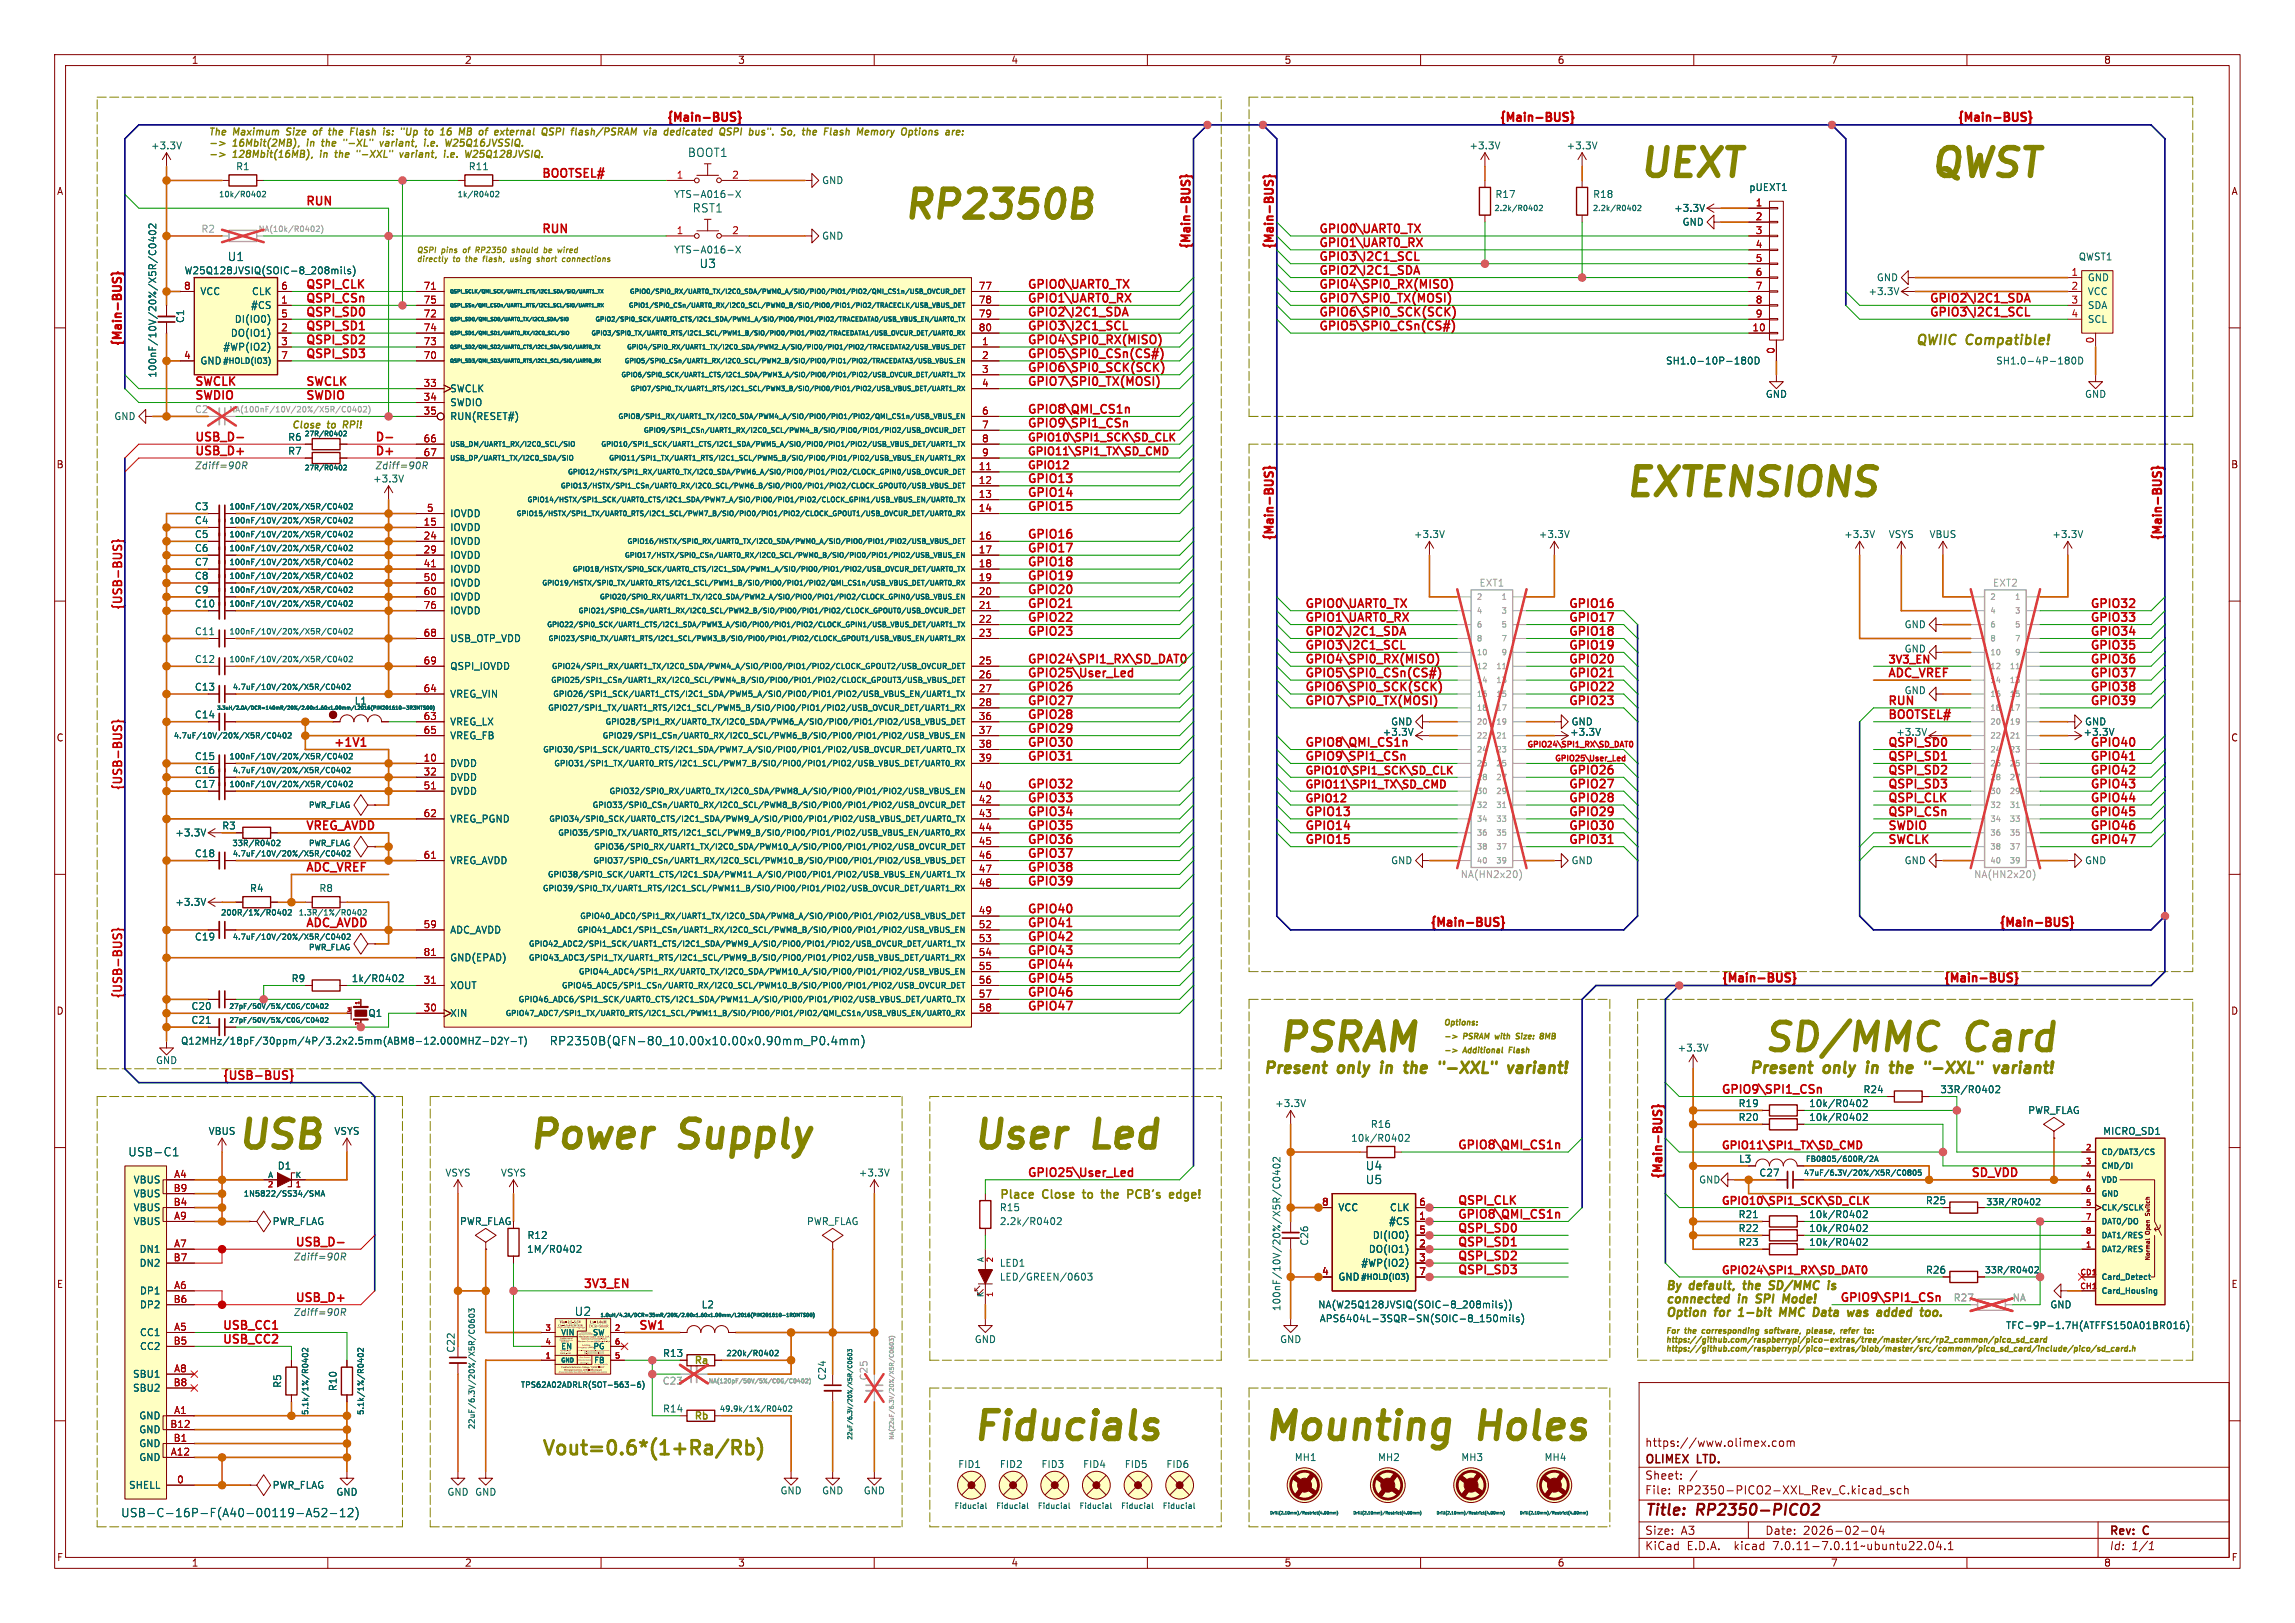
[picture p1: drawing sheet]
<svg xmlns="http://www.w3.org/2000/svg" width="297mm" height="210mm" viewBox="0 0 297 210" stroke-linecap="round" stroke-linejoin="round" font-family="sans-serif">
<defs><g id="words">
<g font-size="5" fill="#848400">
<text x="211.9" y="23.2">UEXT</text>
<text x="249.6" y="23.2">QWST</text>
<text x="116.7" y="28.6">RP2350B</text>
<text x="210.1" y="64.5">EXTENSIONS</text>
<text x="165.2" y="136.3">PSRAM</text>
<text x="228.1" y="136.3">SD/MMC</text>
<text x="254.6" y="136.3">Card</text>
<text x="30.5" y="148.9">USB</text>
<text x="68.2" y="148.9">Power</text>
<text x="88.3" y="148.9">Supply</text>
<text x="125.7" y="148.9">User</text>
<text x="141.9" y="148.9">Led</text>
<text x="125.7" y="186.6">Fiducials</text>
<text x="163.4" y="186.6">Mounting</text>
<text x="191.7" y="186.6">Holes</text>
</g>
<text font-size="2.5" fill="#848400" x="70" y="188.4">Vout=0.6*(1+Ra/Rb)</text>
<g font-size="2" fill="#848400">
<text x="163.4" y="139">Present</text>
<text x="173.4" y="139">only</text>
<text x="179.7" y="139">in</text>
<text x="183.6" y="139">the</text>
<text x="188.8" y="139">&quot;-XXL&quot;</text>
<text x="198.6" y="139">variant!</text>
<text x="226.3" y="139">Present</text>
<text x="236.3" y="139">only</text>
<text x="242.6" y="139">in</text>
<text x="246.5" y="139">the</text>
<text x="251.7" y="139">&quot;-XXL&quot;</text>
<text x="261.4" y="139">variant!</text>
</g>
<g font-size="2" fill="#840000">
<text x="212.8" y="196.5">Title:</text>
<text x="219.7" y="196.5">RP2350-PICO2</text>
</g>
<g font-size="1.8" fill="#848400">
<text x="247.8" y="44.7">QWIIC</text>
<text x="254.5" y="44.7">Compatible!</text>
</g>
<g font-size="1.5" fill="#c20000">
<text x="86.2" y="15.8">{Main-BUS}</text>
<text x="194" y="15.8">{Main-BUS}</text>
<text x="253.2" y="15.8">{Main-BUS}</text>
<text x="70" y="23">BOOTSEL#</text>
<text x="39.5" y="26.6">RUN</text>
<text x="70" y="30.2">RUN</text>
<text x="154.1" y="32.3" transform="rotate(-90 154.1 32.3)">{Main-BUS}</text>
<text x="170.6" y="35.6">GPIO2\I2C1_SDA</text>
<text x="170.6" y="33.8">GPIO3\I2C1_SCL</text>
<text x="170.6" y="32">GPIO1\UART0_RX</text>
<text x="170.6" y="30.2">GPIO0\UART0_TX</text>
<text x="39.5" y="39.2">QSPI_CSn</text>
<text x="39.5" y="41">QSPI_SD0</text>
<text x="39.5" y="37.4">QSPI_CLK</text>
<text x="132.9" y="41">GPIO2\I2C1_SDA</text>
<text x="132.9" y="39.2">GPIO1\UART0_RX</text>
<text x="132.9" y="37.4">GPIO0\UART0_TX</text>
<text x="170.6" y="37.4">GPIO4\SPI0_RX(MISO)</text>
<text x="170.6" y="39.2">GPIO7\SPI0_TX(MOSI)</text>
<text x="170.6" y="41">GPIO6\SPI0_SCK(SCK)</text>
<text x="249.6" y="41">GPIO3\I2C1_SCL</text>
<text x="249.6" y="39.2">GPIO2\I2C1_SDA</text>
<text x="15.8" y="44.9" transform="rotate(-90 15.8 44.9)">{Main-BUS}</text>
<text x="39.5" y="42.8">QSPI_SD1</text>
<text x="39.5" y="44.6">QSPI_SD2</text>
<text x="39.5" y="46.4">QSPI_SD3</text>
<text x="132.9" y="46.4">GPIO5\SPI0_CSn(CS#)</text>
<text x="132.9" y="44.6">GPIO4\SPI0_RX(MISO)</text>
<text x="132.9" y="42.8">GPIO3\I2C1_SCL</text>
<text x="170.6" y="42.8">GPIO5\SPI0_CSn(CS#)</text>
<text x="25.1" y="51.8">SWDIO</text>
<text x="25.1" y="50">SWCLK</text>
<text x="39.5" y="50">SWCLK</text>
<text x="39.5" y="51.8">SWDIO</text>
<text x="132.9" y="48.2">GPIO6\SPI0_SCK(SCK)</text>
<text x="132.9" y="53.6">GPIO8\QMI_CS1n</text>
<text x="132.9" y="50">GPIO7\SPI0_TX(MOSI)</text>
<text x="25.1" y="57.2">USB_D-</text>
<text x="25.1" y="59">USB_D+</text>
<text x="48.5" y="57.2">D-</text>
<text x="48.5" y="59">D+</text>
<text x="132.9" y="55.4">GPIO9\SPI1_CSn</text>
<text x="132.9" y="64.4">GPIO14</text>
<text x="132.9" y="62.6">GPIO13</text>
<text x="132.9" y="66.2">GPIO15</text>
<text x="132.9" y="69.7">GPIO16</text>
<text x="132.9" y="71.5">GPIO17</text>
<text x="164.9" y="70" transform="rotate(-90 164.9 70)">{Main-BUS}</text>
<text x="279.8" y="70" transform="rotate(-90 279.8 70)">{Main-BUS}</text>
<text x="132.9" y="76.9">GPIO20</text>
<text x="132.9" y="75.1">GPIO19</text>
<text x="132.9" y="73.3">GPIO18</text>
<text x="15.9" y="79" transform="rotate(-90 15.9 79)">{USB-BUS}</text>
<text x="132.9" y="78.7">GPIO21</text>
<text x="132.9" y="82.3">GPIO23</text>
<text x="132.9" y="80.5">GPIO22</text>
<text x="168.8" y="78.7">GPIO0\UART0_TX</text>
<text x="168.8" y="80.5">GPIO1\UART0_RX</text>
<text x="168.8" y="82.3">GPIO2\I2C1_SDA</text>
<text x="202.9" y="78.7">GPIO16</text>
<text x="202.9" y="80.5">GPIO17</text>
<text x="202.9" y="82.3">GPIO18</text>
<text x="270.3" y="78.7">GPIO32</text>
<text x="270.3" y="80.5">GPIO33</text>
<text x="270.3" y="82.3">GPIO34</text>
<text x="132.9" y="87.7">GPIO25\User_Led</text>
<text x="132.9" y="85.9">GPIO24\SPI1_RX\SD_DAT0</text>
<text x="132.9" y="89.5">GPIO26</text>
<text x="168.8" y="84.1">GPIO3\I2C1_SCL</text>
<text x="168.8" y="87.7">GPIO5\SPI0_CSn(CS#)</text>
<text x="168.8" y="85.9">GPIO4\SPI0_RX(MISO)</text>
<text x="168.8" y="89.5">GPIO6\SPI0_SCK(SCK)</text>
<text x="202.9" y="87.7">GPIO21</text>
<text x="202.9" y="85.9">GPIO20</text>
<text x="202.9" y="84.1">GPIO19</text>
<text x="202.9" y="89.5">GPIO22</text>
<text x="244.3" y="87.7">ADC_VREF</text>
<text x="270.3" y="89.5">GPIO38</text>
<text x="270.3" y="84.1">GPIO35</text>
<text x="270.3" y="85.9">GPIO36</text>
<text x="270.3" y="87.7">GPIO37</text>
<text x="132.9" y="93.1">GPIO28</text>
<text x="132.9" y="94.9">GPIO29</text>
<text x="132.9" y="91.3">GPIO27</text>
<text x="168.8" y="91.3">GPIO7\SPI0_TX(MOSI)</text>
<text x="202.9" y="91.3">GPIO23</text>
<text x="244.3" y="93.1">BOOTSEL#</text>
<text x="244.3" y="91.3">RUN</text>
<text x="270.3" y="91.3">GPIO39</text>
<text x="43.1" y="96.7">+1V1</text>
<text x="132.9" y="96.7">GPIO30</text>
<text x="132.9" y="98.5">GPIO31</text>
<text x="168.8" y="96.7">GPIO8\QMI_CS1n</text>
<text x="168.8" y="98.5">GPIO9\SPI1_CSn</text>
<text x="202.9" y="100.3">GPIO26</text>
<text x="244.3" y="96.7">QSPI_SD0</text>
<text x="244.3" y="100.3">QSPI_SD2</text>
<text x="244.3" y="98.5">QSPI_SD1</text>
<text x="270.3" y="98.5">GPIO41</text>
<text x="270.3" y="96.7">GPIO40</text>
<text x="270.3" y="100.3">GPIO42</text>
<text x="15.9" y="102.4" transform="rotate(-90 15.9 102.4)">{USB-BUS}</text>
<text x="39.5" y="107.5">VREG_AVDD</text>
<text x="132.9" y="103.9">GPIO33</text>
<text x="132.9" y="102.1">GPIO32</text>
<text x="132.9" y="107.5">GPIO35</text>
<text x="132.9" y="105.7">GPIO34</text>
<text x="168.8" y="105.7">GPIO13</text>
<text x="168.8" y="107.5">GPIO14</text>
<text x="202.9" y="105.7">GPIO29</text>
<text x="202.9" y="102.1">GPIO27</text>
<text x="202.9" y="103.9">GPIO28</text>
<text x="202.9" y="107.5">GPIO30</text>
<text x="244.3" y="105.7">QSPI_CSn</text>
<text x="244.3" y="103.9">QSPI_CLK</text>
<text x="244.3" y="102.1">QSPI_SD3</text>
<text x="244.3" y="107.5">SWDIO</text>
<text x="270.3" y="102.1">GPIO43</text>
<text x="270.3" y="107.5">GPIO46</text>
<text x="270.3" y="103.9">GPIO44</text>
<text x="270.3" y="105.7">GPIO45</text>
<text x="39.5" y="112.8">ADC_VREF</text>
<text x="132.9" y="111.1">GPIO37</text>
<text x="132.9" y="109.3">GPIO36</text>
<text x="132.9" y="112.8">GPIO38</text>
<text x="168.8" y="109.3">GPIO15</text>
<text x="202.9" y="109.3">GPIO31</text>
<text x="244.3" y="109.3">SWCLK</text>
<text x="270.3" y="109.3">GPIO47</text>
<text x="132.9" y="114.6">GPIO39</text>
<text x="132.9" y="118.2">GPIO40</text>
<text x="185" y="120">{Main-BUS}</text>
<text x="258.6" y="120">{Main-BUS}</text>
<text x="39.5" y="120">ADC_AVDD</text>
<text x="132.9" y="123.6">GPIO43</text>
<text x="132.9" y="120">GPIO41</text>
<text x="132.9" y="125.4">GPIO44</text>
<text x="132.9" y="121.8">GPIO42</text>
<text x="15.9" y="129.3" transform="rotate(-90 15.9 129.3)">{USB-BUS}</text>
<text x="132.9" y="127.2">GPIO45</text>
<text x="132.9" y="130.8">GPIO47</text>
<text x="132.9" y="129">GPIO46</text>
<text x="222.7" y="127.2">{Main-BUS}</text>
<text x="251.4" y="127.2">{Main-BUS}</text>
<text x="28.7" y="139.8">{USB-BUS}</text>
<text x="222.7" y="141.6">GPIO9\SPI1_CSn</text>
<text x="188.6" y="148.8">GPIO8\QMI_CS1n</text>
<text x="132.9" y="152.4">GPIO25\User_Led</text>
<text x="188.6" y="156">QSPI_CLK</text>
<text x="215.2" y="152.7" transform="rotate(-90 215.2 152.7)">{Main-BUS}</text>
<text x="255" y="152.4">SD_VDD</text>
<text x="38" y="161.3">USB_D-</text>
<text x="188.6" y="159.5">QSPI_SD0</text>
<text x="188.6" y="161.3">QSPI_SD1</text>
<text x="188.6" y="157.7">GPIO8\QMI_CS1n</text>
<text x="75.4" y="166.7">3V3_EN</text>
<text x="188.6" y="163.1">QSPI_SD2</text>
<text x="188.6" y="164.9">QSPI_SD3</text>
<text x="28.7" y="172.1">USB_CC1</text>
<text x="28.7" y="173.9">USB_CC2</text>
<text x="38" y="168.5">USB_D+</text>
<text x="82.6" y="172.1">SW1</text>
<text x="237.9" y="168.5">GPIO9\SPI1_CSn</text>
</g>
<g font-size="1.5" fill="#006464">
<text x="89" y="20.5">BOOT1</text>
<text x="89.6" y="27.6">RST1</text>
<text x="29.4" y="33.9">U1</text>
<text x="90.5" y="34.8">U3</text>
<text x="71.1" y="135.4">RP2350B(QFN-80_10.00x10.00x0.90mm_P0.4mm)</text>
<text x="16.5" y="149.8">USB-C1</text>
<text x="176.7" y="151.6">U4</text>
<text x="176.7" y="153.4">U5</text>
<text x="74.3" y="170.4">U2</text>
<text x="15.6" y="196.5">USB-C-16P-F(A40-00119-A52-12)</text>
</g>
<text font-size="1.5" fill="#000084" x="164.9" y="32.3" transform="rotate(-90 164.9 32.3)">{Main-BUS}</text>
<g font-size="1.5" fill="#848400">
<text x="129.3" y="155.2">Place</text>
<text x="135" y="155.2">Close</text>
<text x="140.7" y="155.2">to</text>
<text x="143.5" y="155.2">the</text>
<text x="147.3" y="155.2">PCB's</text>
<text x="153.2" y="155.2">edge!</text>
<text x="215.5" y="167">By</text>
<text x="218.8" y="167">default,</text>
<text x="226.4" y="167">the</text>
<text x="230.3" y="167">SD/MMC</text>
<text x="215.5" y="168.7">connected</text>
<text x="215.5" y="170.4">Option</text>
<text x="222.1" y="170.4">for</text>
<text x="225.1" y="168.7">in</text>
<text x="225.8" y="170.4">1-bit</text>
<text x="228" y="168.7">SPI</text>
<text x="231.7" y="170.4">MMC</text>
<text x="232.1" y="168.7">Mode!</text>
<text x="236.6" y="170.4">Data</text>
<text x="241.7" y="170.4">was</text>
<text x="246.1" y="170.4">added</text>
</g>
<g font-size="1.5" fill="#840000">
<text x="212.8" y="191.6">Sheet:</text>
<text x="212.8" y="189.6">OLIMEX</text>
<text x="212.8" y="187.4">https://www.olimex.com</text>
<text x="219.7" y="189.6">LTD.</text>
<text x="212.8" y="193.5">File:</text>
<text x="217.1" y="193.5">RP2350-PICO2-XXL_Rev_C.kicad_sch</text>
<text x="212.8" y="200.7">KiCad</text>
<text x="212.8" y="198.7">Size:</text>
<text x="217.5" y="198.7">A3</text>
<text x="218.3" y="200.7">E.D.A.</text>
<text x="224.6" y="200.7">kicad</text>
<text x="228.4" y="198.7">Date:</text>
<text x="229.7" y="200.7">7.0.11-7.0.11~ubuntu22.04.1</text>
<text x="233.3" y="198.7">2026-02-04</text>
<text x="272.9" y="198.9">Rev:</text>
<text x="272.9" y="200.7">Id:</text>
<text x="275.8" y="200.7">1/1</text>
<text x="277.4" y="198.9">C</text>
</g>
<g font-size="1.4" fill="#c20000">
<text x="132.9" y="59">GPIO11\SPI1_TX\SD_CMD</text>
<text x="132.9" y="57.2">GPIO10\SPI1_SCK\SD_CLK</text>
<text x="132.9" y="60.8">GPIO12</text>
<text x="244.3" y="85.9">3V3_EN</text>
<text x="168.8" y="100.3">GPIO10\SPI1_SCK\SD_CLK</text>
<text x="168.8" y="103.9">GPIO12</text>
<text x="168.8" y="102.1">GPIO11\SPI1_TX\SD_CMD</text>
<text x="222.7" y="148.8">GPIO11\SPI1_TX\SD_CMD</text>
<text x="222.7" y="156">GPIO10\SPI1_SCK\SD_CLK</text>
<text x="222.7" y="164.9">GPIO24\SPI1_RX\SD_DAT0</text>
</g>
<g font-size="1.3" fill="#840000">
<text x="24.7" y="8.4">1</text>
<text x="60.1" y="8.4">2</text>
<text x="95.5" y="8.4">3</text>
<text x="130.8" y="8.4">4</text>
<text x="166.2" y="8.4">5</text>
<text x="201.5" y="8.4">6</text>
<text x="236.9" y="8.4">7</text>
<text x="272.2" y="8.4">8</text>
<text x="7.3" y="25.4">A</text>
<text x="288.7" y="25.4">A</text>
<text x="7.2" y="60.7">B</text>
<text x="288.7" y="60.7">B</text>
<text x="7.2" y="96.1">C</text>
<text x="288.7" y="96.1">C</text>
<text x="7.2" y="131.4">D</text>
<text x="288.7" y="131.4">D</text>
<text x="59.5" y="158.7">PWR_FLAG</text>
<text x="7.3" y="166.8">E</text>
<text x="288.7" y="166.8">E</text>
<text x="7.3" y="202.1">F</text>
<text x="24.7" y="202.9">1</text>
<text x="60.1" y="202.9">2</text>
<text x="95.5" y="202.9">3</text>
<text x="130.8" y="202.9">4</text>
<text x="166.2" y="202.9">5</text>
<text x="201.5" y="202.9">6</text>
<text x="236.9" y="202.9">7</text>
<text x="272.2" y="202.9">8</text>
<text x="288.7" y="202.1">F</text>
</g>
<g font-size="1.3" fill="#848400">
<text x="26.9" y="17.6">The</text>
<text x="30.2" y="17.6">Maximum</text>
<text x="37.5" y="17.6">Size</text>
<text x="41.3" y="17.6">of</text>
<text x="43.7" y="17.6">the</text>
<text x="46.8" y="17.6">Flash</text>
<text x="51.5" y="17.6">is:</text>
<text x="54.1" y="17.6">&quot;Up</text>
<text x="57.6" y="17.6">to</text>
<text x="59.9" y="17.6">16</text>
<text x="62.7" y="17.6">MB</text>
<text x="65.7" y="17.6">of</text>
<text x="68" y="17.6">external</text>
<text x="74.5" y="17.6">QSPI</text>
<text x="78.7" y="17.6">flash/PSRAM</text>
<text x="88.4" y="17.6">via</text>
<text x="91.4" y="17.6">dedicated</text>
<text x="98.9" y="17.6">QSPI</text>
<text x="103.1" y="17.6">bus&quot;.</text>
<text x="107.6" y="17.6">So,</text>
<text x="110.8" y="17.6">the</text>
<text x="113.9" y="17.6">Flash</text>
<text x="118.5" y="17.6">Memory</text>
<text x="124.6" y="17.6">Options</text>
<text x="30.2" y="19">16Mbit(2MB),</text>
<text x="30.2" y="20.5">128Mbit(16MB),</text>
<text x="40.1" y="19">in</text>
<text x="41.9" y="20.5">in</text>
<text x="42.4" y="19">the</text>
<text x="44.1" y="20.5">the</text>
<text x="45.6" y="19">&quot;-XL&quot;</text>
<text x="47.3" y="20.5">&quot;-XXL&quot;</text>
<text x="50.7" y="19">variant,</text>
<text x="53.2" y="20.5">variant,</text>
<text x="56.8" y="19">i.e.</text>
<text x="59.3" y="20.5">i.e.</text>
<text x="59.9" y="19">W25Q16JVSSIQ.</text>
<text x="62.4" y="20.5">W25Q128JVSIQ.</text>
<text x="37.7" y="55.5">Close</text>
<text x="89.8" y="176.6">Ra</text>
<text x="89.8" y="183.7">Rb</text>
</g>
<g font-size="1.3" fill="#006464">
<text x="19.5" y="19.5">+3.3V</text>
<text x="30.5" y="22.2">R1</text>
<text x="60.6" y="22.2">R11</text>
<text x="106.3" y="24">GND</text>
<text x="190.1" y="19.5">+3.3V</text>
<text x="202.7" y="19.5">+3.3V</text>
<text x="87.2" y="25.8">YTS-A016-X</text>
<text x="193.5" y="25.8">R17</text>
<text x="206.1" y="25.8">R18</text>
<text x="216.6" y="27.6">+3.3V</text>
<text x="217.7" y="29.3">GND</text>
<text x="226.3" y="24.9">pUEXT1</text>
<text x="23.8" y="35.6">W25Q128JVSIQ(SOIC-8_208mils)</text>
<text x="87.2" y="32.9">YTS-A016-X</text>
<text x="106.3" y="31.1">GND</text>
<text x="268.9" y="33.8">QWST1</text>
<text x="24" y="41.9" transform="rotate(-90 24 41.9)">C1</text>
<text x="25.9" y="38.3">VCC</text>
<text x="30.3" y="41.9">DI(IO0)</text>
<text x="32.4" y="40.1">#CS</text>
<text x="32.5" y="38.3">CLK</text>
<text x="241.7" y="38.3">+3.3V</text>
<text x="242.8" y="36.5">GND</text>
<text x="270.1" y="36.5">GND</text>
<text x="270.1" y="38.3">VCC</text>
<text x="270.1" y="40.1">SDA</text>
<text x="270.1" y="41.9">SCL</text>
<text x="25.9" y="47.3">GND</text>
<text x="28.8" y="45.5">#WP(IO2)</text>
<text x="29.8" y="43.7">DO(IO1)</text>
<text x="215.5" y="47.3">SH1.0-10P-180D</text>
<text x="258.3" y="47.3">SH1.0-4P-180D</text>
<text x="20.4" y="48.9" transform="rotate(-90 20.4 48.9)">100nF/10V/20%/X5R/C0402</text>
<text x="58.2" y="50.9">SWCLK</text>
<text x="58.2" y="52.7">SWDIO</text>
<text x="228.4" y="51.6">GND</text>
<text x="269.8" y="51.6">GND</text>
<text x="14.7" y="54.5">GND</text>
<text x="37.2" y="57.2">R6</text>
<text x="37.2" y="59">R7</text>
<text x="42.4" y="55.5">to</text>
<text x="44.8" y="55.5">RPi!</text>
<text x="58.2" y="54.5">RUN(RESET#)</text>
<text x="48.2" y="62.6">+3.3V</text>
<text x="25.2" y="71.6">C6</text>
<text x="25.2" y="66.2">C3</text>
<text x="25.2" y="68">C4</text>
<text x="25.2" y="69.8">C5</text>
<text x="58.2" y="68.9">IOVDD</text>
<text x="58.2" y="70.7">IOVDD</text>
<text x="58.2" y="67.1">IOVDD</text>
<text x="182.9" y="69.8">+3.3V</text>
<text x="199.1" y="69.8">+3.3V</text>
<text x="238.6" y="69.8">+3.3V</text>
<text x="244.4" y="69.8">VSYS</text>
<text x="249.6" y="69.8">VBUS</text>
<text x="265.5" y="69.8">+3.3V</text>
<text x="25.2" y="75.1">C8</text>
<text x="25.2" y="76.9">C9</text>
<text x="25.2" y="73.3">C7</text>
<text x="58.2" y="72.5">IOVDD</text>
<text x="58.2" y="74.2">IOVDD</text>
<text x="58.2" y="76">IOVDD</text>
<text x="58.2" y="77.8">IOVDD</text>
<text x="25.2" y="78.7">C10</text>
<text x="25.2" y="82.3">C11</text>
<text x="58.2" y="83.2">USB_OTP_VDD</text>
<text x="58.2" y="79.6">IOVDD</text>
<text x="246.4" y="81.4">GND</text>
<text x="25.2" y="89.5">C13</text>
<text x="25.2" y="85.9">C12</text>
<text x="58.2" y="86.8">QSPI_IOVDD</text>
<text x="246.4" y="90">GND</text>
<text x="25.2" y="93.1">C14</text>
<text x="45.8" y="91.3">L1</text>
<text x="54.7" y="93.2">63</text>
<text x="58.2" y="94">VREG_LX</text>
<text x="58.2" y="90.4">VREG_VIN</text>
<text x="58.2" y="95.8">VREG_FB</text>
<text x="178.9" y="95.4">+3.3V</text>
<text x="180" y="94">GND</text>
<text x="203.1" y="95.4">+3.3V</text>
<text x="203.3" y="94">GND</text>
<text x="269.6" y="95.4">+3.3V</text>
<text x="269.8" y="94">GND</text>
<text x="25.2" y="98.5">C15</text>
<text x="25.2" y="100.3">C16</text>
<text x="58.2" y="99.4">DVDD</text>
<text x="58.2" y="101.2">DVDD</text>
<text x="25.2" y="102.1">C17</text>
<text x="28.7" y="107.5">R3</text>
<text x="58.2" y="103">DVDD</text>
<text x="58.2" y="106.6">VREG_PGND</text>
<text x="22.6" y="108.4">+3.3V</text>
<text x="25.2" y="111.1">C18</text>
<text x="58.2" y="112">VREG_AVDD</text>
<text x="180" y="112">GND</text>
<text x="203.3" y="112">GND</text>
<text x="246.4" y="112">GND</text>
<text x="269.8" y="112">GND</text>
<text x="22.6" y="117.4">+3.3V</text>
<text x="32.3" y="115.6">R4</text>
<text x="41.3" y="115.6">R8</text>
<text x="25.2" y="121.8">C19</text>
<text x="58.2" y="120.9">ADC_AVDD</text>
<text x="58.2" y="124.5">GND(EPAD)</text>
<text x="24.7" y="130.8">C20</text>
<text x="37.7" y="127.2">R9</text>
<text x="45.4" y="127.2">1k/R0402</text>
<text x="47.6" y="131.7">Q1</text>
<text x="58.2" y="131.7">XIN</text>
<text x="58.2" y="128.1">XOUT</text>
<text x="20.1" y="137.8">GND</text>
<text x="23.4" y="135.3">Q12MHz/18pF/30ppm/4P/3.2x2.5mm(ABM8-12.000MHZ-D2Y-T)</text>
<text x="24.7" y="132.6">C21</text>
<text x="217" y="136.2">+3.3V</text>
<text x="164.9" y="143.4">+3.3V</text>
<text x="224.9" y="143.4">R19</text>
<text x="234.1" y="143.4">10k/R0402</text>
<text x="241.1" y="141.6">R24</text>
<text x="251" y="141.6">33R/R0402</text>
<text x="26.9" y="147">VBUS</text>
<text x="43.2" y="147">VSYS</text>
<text x="174.8" y="147.9">10k/R0402</text>
<text x="177.3" y="146.1">R16</text>
<text x="224.9" y="145.2">R20</text>
<text x="234.1" y="145.2">10k/R0402</text>
<text x="262.4" y="144.3">PWR_FLAG</text>
<text x="272.1" y="147">MICRO_SD1</text>
<text x="17.2" y="153.3">VBUS</text>
<text x="17.2" y="155.1">VBUS</text>
<text x="35.9" y="151.5">D1</text>
<text x="57.6" y="152.4">VSYS</text>
<text x="64.8" y="152.4">VSYS</text>
<text x="111.1" y="152.4">+3.3V</text>
<text x="219.8" y="153.3">GND</text>
<text x="225" y="150.6">L3</text>
<text x="227.6" y="152.4">C27</text>
<text x="249.2" y="156">R25</text>
<text x="17.2" y="158.7">VBUS</text>
<text x="17.2" y="156.9">VBUS</text>
<text x="35.2" y="158.7">PWR_FLAG</text>
<text x="68.2" y="160.5">R12</text>
<text x="104.4" y="158.7">PWR_FLAG</text>
<text x="129.3" y="156.9">R15</text>
<text x="129.3" y="158.7">2.2k/R0402</text>
<text x="169.4" y="161.3" transform="rotate(-90 169.4 161.3)">C26</text>
<text x="173.1" y="156.9">VCC</text>
<text x="177.6" y="160.5">DI(IO0)</text>
<text x="179.7" y="158.7">#CS</text>
<text x="179.8" y="156.9">CLK</text>
<text x="224.9" y="161.4">R23</text>
<text x="224.9" y="159.6">R22</text>
<text x="224.9" y="157.8">R21</text>
<text x="234.1" y="161.4">10k/R0402</text>
<text x="234.1" y="159.6">10k/R0402</text>
<text x="234.1" y="157.8">10k/R0402</text>
<text x="18" y="162.3">DN1</text>
<text x="18" y="164">DN2</text>
<text x="18" y="167.6">DP1</text>
<text x="68.1" y="162.3">1M/R0402</text>
<text x="129.3" y="164">LED1</text>
<text x="129.3" y="165.8">LED/GREEN/0603</text>
<text x="173.1" y="165.8">GND</text>
<text x="176.1" y="164">#WP(IO2)</text>
<text x="177.1" y="162.3">DO(IO1)</text>
<text x="249.2" y="164.9">R26</text>
<text x="18" y="173">CC1</text>
<text x="18" y="169.4">DP2</text>
<text x="90.7" y="169.4">L2</text>
<text x="126.1" y="173.9">GND</text>
<text x="165.6" y="173.9">GND</text>
<text x="165.8" y="169.7" transform="rotate(-90 165.8 169.7)">100nF/10V/20%/X5R/C0402</text>
<text x="170.5" y="169.4">NA(W25Q128JVSIQ(SOIC-8_208mils))</text>
<text x="170.7" y="171.2">APS6404L-3SQR-SN(SOIC-8_150mils)</text>
<text x="259.5" y="172.1">TFC-9P-1.7H(ATFFS150A01BR016)</text>
<text x="265.3" y="169.4">GND</text>
<text x="17.1" y="178.4">SBU1</text>
<text x="18" y="174.8">CC2</text>
<text x="36.5" y="179.7" transform="rotate(-90 36.5 179.7)">R5</text>
<text x="59" y="175.1" transform="rotate(-90 59 175.1)">C22</text>
<text x="85.7" y="175.7">R13</text>
<text x="107" y="178.7" transform="rotate(-90 107 178.7)">C24</text>
<text x="17.1" y="180.2">SBU2</text>
<text x="18" y="183.8">GND</text>
<text x="18" y="185.6">GND</text>
<text x="43.7" y="180.1" transform="rotate(-90 43.7 180.1)">R10</text>
<text x="85.7" y="182.9">R14</text>
<text x="18" y="189.2">GND</text>
<text x="18" y="187.4">GND</text>
<text x="123.9" y="190.1">FID1</text>
<text x="129.3" y="190.1">FID2</text>
<text x="134.7" y="190.1">FID3</text>
<text x="140.1" y="190.1">FID4</text>
<text x="145.5" y="190.1">FID5</text>
<text x="150.9" y="190.1">FID6</text>
<text x="167.5" y="189.2">MH1</text>
<text x="178.3" y="189.2">MH2</text>
<text x="189" y="189.2">MH3</text>
<text x="199.8" y="189.2">MH4</text>
<text x="16.6" y="192.8">SHELL</text>
<text x="35.2" y="192.8">PWR_FLAG</text>
<text x="43.5" y="193.7">GND</text>
<text x="57.8" y="193.7">GND GND</text>
<text x="100.9" y="193.5">GND</text>
<text x="106.3" y="193.5">GND</text>
<text x="111.7" y="193.5">GND</text>
</g>
<g font-size="1.3" fill="#a90000">
<text x="87.5" y="23.2">1</text>
<text x="94.7" y="23.2">2</text>
<text x="227.1" y="26.8">1</text>
<text x="227.1" y="28.6">2</text>
<text x="87.5" y="30.4">1</text>
<text x="94.7" y="30.4">2</text>
<text x="227.1" y="30.4">3</text>
<text x="227.1" y="32.1">4</text>
<text x="227.1" y="33.9">5</text>
<text x="227.1" y="35.7">6</text>
<text x="268" y="35.7">1</text>
<text x="23.7" y="37.5">8</text>
<text x="36.3" y="39.3">1</text>
<text x="36.3" y="41.1">5</text>
<text x="36.3" y="37.5">6</text>
<text x="54.7" y="37.5">71</text>
<text x="54.7" y="41.1">72</text>
<text x="54.7" y="39.3">75</text>
<text x="126.6" y="37.5">77</text>
<text x="126.6" y="39.3">78</text>
<text x="126.6" y="41.1">79</text>
<text x="227.1" y="37.5">7</text>
<text x="227.1" y="39.3">8</text>
<text x="227.1" y="41.1">9</text>
<text x="268" y="37.5">2</text>
<text x="268" y="39.3">3</text>
<text x="268" y="41.1">4</text>
<text x="23.7" y="46.5">4</text>
<text x="36.3" y="42.9">2</text>
<text x="36.3" y="44.7">3</text>
<text x="36.3" y="46.5">7</text>
<text x="54.7" y="46.5">70</text>
<text x="54.7" y="44.7">73</text>
<text x="54.7" y="42.9">74</text>
<text x="126.6" y="42.9">80</text>
<text x="127" y="44.7">1</text>
<text x="127" y="46.5">2</text>
<text x="226.7" y="42.9">10</text>
<text x="229.7" y="45.8" transform="rotate(-90 229.7 45.8)">0</text>
<text x="271" y="44.5" transform="rotate(-90 271 44.5)">0</text>
<text x="54.7" y="50.1">33</text>
<text x="54.7" y="51.9">34</text>
<text x="54.7" y="53.7">35</text>
<text x="127" y="48.3">3</text>
<text x="127" y="50.1">4</text>
<text x="127" y="53.7">6</text>
<text x="54.7" y="57.3">66</text>
<text x="54.7" y="59.1">67</text>
<text x="127" y="55.5">7</text>
<text x="127" y="57.3">8</text>
<text x="127" y="59.1">9</text>
<text x="126.6" y="60.9">11</text>
<text x="126.6" y="62.7">12</text>
<text x="126.6" y="64.5">13</text>
<text x="54.7" y="68.1">15</text>
<text x="54.7" y="69.9">24</text>
<text x="54.7" y="71.7">29</text>
<text x="55.2" y="66.3">5</text>
<text x="126.6" y="66.3">14</text>
<text x="126.6" y="69.9">16</text>
<text x="126.6" y="71.7">17</text>
<text x="54.7" y="73.5">41</text>
<text x="54.7" y="75.3">50</text>
<text x="54.7" y="77">60</text>
<text x="126.6" y="73.5">18</text>
<text x="126.6" y="75.3">19</text>
<text x="126.6" y="77">20</text>
<text x="54.7" y="82.4">68</text>
<text x="54.7" y="78.8">76</text>
<text x="126.6" y="78.8">21</text>
<text x="126.6" y="80.6">22</text>
<text x="126.6" y="82.4">23</text>
<text x="54.7" y="89.6">64</text>
<text x="54.7" y="86">69</text>
<text x="126.6" y="86">25</text>
<text x="126.6" y="87.8">26</text>
<text x="126.6" y="89.6">27</text>
<text x="54.7" y="95">65</text>
<text x="126.6" y="91.4">28</text>
<text x="126.6" y="93.2">36</text>
<text x="126.6" y="95">37</text>
<text x="54.7" y="98.6">10</text>
<text x="54.7" y="100.4">32</text>
<text x="126.6" y="96.8">38</text>
<text x="126.6" y="98.6">39</text>
<text x="54.7" y="102.2">51</text>
<text x="54.7" y="105.8">62</text>
<text x="126.6" y="102.2">40</text>
<text x="126.6" y="104">42</text>
<text x="126.6" y="105.8">43</text>
<text x="126.6" y="107.6">44</text>
<text x="54.7" y="111.2">61</text>
<text x="126.6" y="109.4">45</text>
<text x="126.6" y="111.2">46</text>
<text x="126.6" y="113">47</text>
<text x="126.6" y="114.8">48</text>
<text x="126.6" y="118.4">49</text>
<text x="54.7" y="120.2">59</text>
<text x="54.7" y="123.7">81</text>
<text x="126.6" y="120.2">52</text>
<text x="126.6" y="121.9">53</text>
<text x="126.6" y="123.7">54</text>
<text x="126.6" y="125.5">55</text>
<text x="54.7" y="130.9">30</text>
<text x="54.7" y="127.3">31</text>
<text x="126.6" y="127.3">56</text>
<text x="126.6" y="129.1">57</text>
<text x="126.6" y="130.9">58</text>
<text x="22.4" y="154.3">B9</text>
<text x="22.5" y="152.5">A4</text>
<text x="22.4" y="156.1">B4</text>
<text x="22.5" y="161.5">A7</text>
<text x="22.5" y="157.9">A9</text>
<text x="171" y="156.1">8</text>
<text x="183.6" y="157.9">1</text>
<text x="183.6" y="161.5">2</text>
<text x="183.6" y="159.7">5</text>
<text x="183.6" y="156.1">6</text>
<text x="22.4" y="163.3">B7</text>
<text x="22.5" y="166.8">A6</text>
<text x="171" y="165.1">4</text>
<text x="183.6" y="163.3">3</text>
<text x="183.6" y="165.1">7</text>
<text x="22.4" y="168.6">B6</text>
<text x="22.5" y="172.2">A5</text>
<text x="22.4" y="174">B5</text>
<text x="22.4" y="179.4">B8</text>
<text x="22.5" y="177.6">A8</text>
<text x="22" y="184.8">B12</text>
<text x="22.5" y="183">A1</text>
<text x="22" y="188.4">A12</text>
<text x="22.4" y="186.6">B1</text>
<text x="22.8" y="192">0</text>
</g>
<g font-size="1.3" fill="#989898">
<text x="26" y="30.2">R2</text>
<text x="25.2" y="53.6">C2</text>
<text x="191.4" y="76">EXT1</text>
<text x="257.8" y="76">EXT2</text>
<text x="189" y="113.8">NA(HN2x20)</text>
<text x="255.4" y="113.8">NA(HN2x20)</text>
<text x="252.8" y="168.5">R27</text>
<text x="260.4" y="168.5">NA</text>
<text x="85.7" y="179.3">C23</text>
<text x="112.4" y="178.7" transform="rotate(-90 112.4 178.7)">C25</text>
</g>
<g font-size="1.3" fill="#484848">
<text x="25.1" y="60.9">Zdiff=90R</text>
<text x="48.5" y="60.9">Zdiff=90R</text>
<text x="37.9" y="163.2">Zdiff=90R</text>
<text x="37.9" y="170.4">Zdiff=90R</text>
</g>
<g font-size="1.3" fill="#c20000">
<text x="246.4" y="84.6">GND</text>
<text x="245.3" y="95.4">+3.3V</text>
</g>
<g font-size="1.1" fill="#006464">
<text x="257" y="156.1">33R/R0402</text>
<text x="256.8" y="164.9">33R/R0402</text>
</g>
<g font-size="1" fill="#006464">
<text x="28.3" y="25.7">10k/R0402</text>
<text x="59.1" y="25.7">1k/R0402</text>
<text x="193.3" y="27.5">2.2k/R0402</text>
<text x="206.1" y="27.5">2.2k/R0402</text>
<text x="28.8" y="47.2">#HOLD(IO3)</text>
<text x="29.6" y="71.5">100nF/10V/20%/X5R/C0402</text>
<text x="29.6" y="66.1">100nF/10V/20%/X5R/C0402</text>
<text x="29.6" y="67.9">100nF/10V/20%/X5R/C0402</text>
<text x="29.6" y="69.7">100nF/10V/20%/X5R/C0402</text>
<text x="29.6" y="75.1">100nF/10V/20%/X5R/C0402</text>
<text x="29.6" y="76.9">100nF/10V/20%/X5R/C0402</text>
<text x="29.6" y="73.3">100nF/10V/20%/X5R/C0402</text>
<text x="29.6" y="78.6">100nF/10V/20%/X5R/C0402</text>
<text x="29.6" y="82.2">100nF/10V/20%/X5R/C0402</text>
<text x="29.6" y="85.8">100nF/10V/20%/X5R/C0402</text>
<text x="30.1" y="89.4">4.7uF/10V/20%/X5R/C0402</text>
<text x="71.2" y="88.5">GPIO25/SPI1_CSn/UART1_RX/I2C0_SCL/PWM4_B/SIO/PIO0/PIO1/PIO2/CLOCK_GPOUT3/USB_VBUS_DET</text>
<text x="71.3" y="86.7">GPIO24/SPI1_RX/UART1_TX/I2C0_SDA/PWM4_A/SIO/PIO0/PIO1/PIO2/CLOCK_GPOUT2/USB_OVCUR_DET</text>
<text x="22.4" y="95.7">4.7uF/10V/20%/X5R/C0402</text>
<text x="70.8" y="92.1">GPIO27/SPI1_TX/UART1_RTS/I2C1_SCL/PWM5_B/SIO/PIO0/PIO1/PIO2/USB_OVCUR_DET/UART1_RX</text>
<text x="71.5" y="90.3">GPIO26/SPI1_SCK/UART1_CTS/I2C1_SDA/PWM5_A/SIO/PIO0/PIO1/PIO2/USB_VBUS_EN/UART1_TX</text>
<text x="77.9" y="95.7">GPIO29/SPI1_CSn/UART0_RX/I2C0_SCL/PWM6_B/SIO/PIO0/PIO1/PIO2/USB_VBUS_EN</text>
<text x="78.3" y="93.9">GPIO28/SPI1_RX/UART0_TX/I2C0_SDA/PWM6_A/SIO/PIO0/PIO1/PIO2/USB_VBUS_DET</text>
<text x="29.6" y="98.4">100nF/10V/20%/X5R/C0402</text>
<text x="29.6" y="102">100nF/10V/20%/X5R/C0402</text>
<text x="30.1" y="100.2">4.7uF/10V/20%/X5R/C0402</text>
<text x="70.2" y="97.5">GPIO30/SPI1_SCK/UART0_CTS/I2C1_SDA/PWM7_A/SIO/PIO0/PIO1/PIO2/USB_OVCUR_DET/UART0_TX</text>
<text x="71.6" y="99.3">GPIO31/SPI1_TX/UART0_RTS/I2C1_SCL/PWM7_B/SIO/PIO0/PIO1/PIO2/USB_VBUS_DET/UART0_RX</text>
<text x="39.9" y="104.7">PWR_FLAG</text>
<text x="71" y="106.5">GPIO34/SPI0_SCK/UART0_CTS/I2C1_SDA/PWM9_A/SIO/PIO0/PIO1/PIO2/USB_VBUS_DET/UART0_TX</text>
<text x="76.6" y="104.7">GPIO33/SPI0_CSn/UART0_RX/I2C0_SCL/PWM8_B/SIO/PIO0/PIO1/PIO2/USB_OVCUR_DET</text>
<text x="78.8" y="102.9">GPIO32/SPI0_RX/UART0_TX/I2C0_SDA/PWM8_A/SIO/PIO0/PIO1/PIO2/USB_VBUS_EN</text>
<text x="30" y="109.6">33R/R0402</text>
<text x="30.1" y="111">4.7uF/10V/20%/X5R/C0402</text>
<text x="39.9" y="109.6">PWR_FLAG</text>
<text x="70.8" y="113.7">GPIO38/SPI0_SCK/UART1_CTS/I2C1_SDA/PWM11_A/SIO/PIO0/PIO1/PIO2/USB_VBUS_EN/UART1_TX</text>
<text x="72.1" y="108.3">GPIO35/SPI0_TX/UART0_RTS/I2C1_SCL/PWM9_B/SIO/PIO0/PIO1/PIO2/USB_VBUS_EN/UART0_RX</text>
<text x="76.7" y="111.9">GPIO37/SPI0_CSn/UART1_RX/I2C0_SCL/PWM10_B/SIO/PIO0/PIO1/PIO2/USB_VBUS_DET</text>
<text x="76.8" y="110.1">GPIO36/SPI0_RX/UART1_TX/I2C0_SDA/PWM10_A/SIO/PIO0/PIO1/PIO2/USB_OVCUR_DET</text>
<text x="28.5" y="118.6">200R/1%/R0402</text>
<text x="70.2" y="115.5">GPIO39/SPI0_TX/UART1_RTS/I2C1_SCL/PWM11_B/SIO/PIO0/PIO1/PIO2/USB_OVCUR_DET/UART1_RX</text>
<text x="75" y="119.1">GPIO40_ADC0/SPI1_RX/UART1_TX/I2C0_SDA/PWM8_A/SIO/PIO0/PIO1/PIO2/USB_VBUS_DET</text>
<text x="30.1" y="121.7">4.7uF/10V/20%/X5R/C0402</text>
<text x="39.9" y="123.1">PWR_FLAG</text>
<text x="68.3" y="124.4">GPIO43_ADC3/SPI1_TX/UART1_RTS/I2C1_SCL/PWM9_B/SIO/PIO0/PIO1/PIO2/USB_VBUS_DET/UART1_RX</text>
<text x="68.4" y="122.6">GPIO42_ADC2/SPI1_SCK/UART1_CTS/I2C1_SDA/PWM9_A/SIO/PIO0/PIO1/PIO2/USB_OVCUR_DET/UART1_TX</text>
<text x="74.6" y="120.9">GPIO41_ADC1/SPI1_CSn/UART1_RX/I2C0_SCL/PWM8_B/SIO/PIO0/PIO1/PIO2/USB_VBUS_EN</text>
<text x="65.3" y="131.6">GPIO47_ADC7/SPI1_TX/UART0_RTS/I2C1_SCL/PWM11_B/SIO/PIO0/PIO1/PIO2/QMI_CS1n/USB_VBUS_EN/UART0_RX</text>
<text x="67" y="129.8">GPIO46_ADC6/SPI1_SCK/UART0_CTS/I2C1_SDA/PWM11_A/SIO/PIO0/PIO1/PIO2/USB_VBUS_DET/UART0_TX</text>
<text x="72.6" y="128">GPIO45_ADC5/SPI1_CSn/UART0_RX/I2C0_SCL/PWM10_B/SIO/PIO0/PIO1/PIO2/USB_OVCUR_DET</text>
<text x="74.8" y="126.2">GPIO44_ADC4/SPI1_RX/UART0_TX/I2C0_SDA/PWM10_A/SIO/PIO0/PIO1/PIO2/USB_VBUS_EN</text>
<text x="271.9" y="149.6">CD/DAT3/CS</text>
<text x="31.5" y="155">1N5822/SS34/SMA</text>
<text x="34.6" y="152.5">A</text>
<text x="38.2" y="152.5">K</text>
<text x="233.4" y="152.3">47uF/6.3V/20%/X5R/C0805</text>
<text x="233.6" y="150.5">FB0805/600R/2A</text>
<text x="271.9" y="151.4">CMD/DI</text>
<text x="271.9" y="153.2">VDD</text>
<text x="271.9" y="155">GND</text>
<text x="271.9" y="156.8">CLK/SCLK</text>
<text x="271.9" y="158.6">DAT0/DO</text>
<text x="271.9" y="160.4">DAT1/RES</text>
<text x="127.3" y="167.9" transform="rotate(-90 127.3 167.9)">K</text>
<text x="127.3" y="163.4" transform="rotate(-90 127.3 163.4)">A</text>
<text x="176" y="165.8">#HOLD(IO3)</text>
<text x="271.9" y="162.2">DAT2/RES</text>
<text x="271.9" y="165.8">Card_Detect</text>
<text x="271.9" y="167.5">Card_Housing</text>
<text x="72.6" y="172.9">VIN</text>
<text x="76.6" y="172.9">SW</text>
<text x="67.3" y="179.7">TPS62A02ADRLR(SOT-563-6)</text>
<text x="72.6" y="174.7">EN</text>
<text x="76.7" y="174.7">PG</text>
<text x="76.8" y="176.5">FB</text>
<text x="93.9" y="175.6">220k/R0402</text>
<text x="40" y="183.2" transform="rotate(-90 40 183.2)">5.1k/1%/R0402</text>
<text x="47.2" y="183.2" transform="rotate(-90 47.2 183.2)">5.1k/1%/R0402</text>
<text x="61.6" y="185" transform="rotate(-90 61.6 185)">22uF/6.3V/20%/X5R/C0603</text>
<text x="93.1" y="182.8">49.9k/1%/R0402</text>
<text x="123.4" y="195.4">Fiducial</text>
<text x="128.8" y="195.4">Fiducial</text>
<text x="134.2" y="195.4">Fiducial</text>
<text x="139.6" y="195.4">Fiducial</text>
<text x="145" y="195.4">Fiducial</text>
<text x="150.4" y="195.4">Fiducial</text>
</g>
<g font-size="1" fill="#989898">
<text x="33.4" y="30.2">NA(10k/R0402)</text>
<text x="29.6" y="53.5">NA(100nF/10V/20%/X5R/C0402)</text>
<text x="191.1" y="77.7">2</text>
<text x="194.2" y="77.7">1</text>
<text x="257.5" y="77.7">2</text>
<text x="260.7" y="77.7">1</text>
<text x="191.1" y="79.5">4</text>
<text x="191.1" y="81.3">6</text>
<text x="191.1" y="83.1">8</text>
<text x="194.2" y="79.5">3</text>
<text x="194.2" y="81.3">5</text>
<text x="194.2" y="83.1">7</text>
<text x="257.5" y="79.5">4</text>
<text x="257.5" y="81.3">6</text>
<text x="257.5" y="83.1">8</text>
<text x="260.7" y="79.5">3</text>
<text x="260.7" y="81.3">5</text>
<text x="260.7" y="83.1">7</text>
<text x="191.1" y="84.9">10</text>
<text x="191.1" y="86.7">12</text>
<text x="191.1" y="88.5">14</text>
<text x="193.5" y="86.7">11</text>
<text x="193.5" y="88.5">13</text>
<text x="194.2" y="84.9">9</text>
<text x="257.5" y="84.9">10</text>
<text x="257.5" y="86.7">12</text>
<text x="257.5" y="88.5">14</text>
<text x="260" y="86.7">11</text>
<text x="260" y="88.5">13</text>
<text x="260.7" y="84.9">9</text>
<text x="191.1" y="90.3">16</text>
<text x="191.1" y="92.1">18</text>
<text x="191.1" y="93.9">20</text>
<text x="191.1" y="95.7">22</text>
<text x="193.5" y="90.3">15</text>
<text x="193.5" y="92.1">17</text>
<text x="193.5" y="93.9">19</text>
<text x="193.5" y="95.7">21</text>
<text x="257.5" y="90.3">16</text>
<text x="257.5" y="92.1">18</text>
<text x="257.5" y="93.9">20</text>
<text x="257.5" y="95.7">22</text>
<text x="260" y="90.3">15</text>
<text x="260" y="92.1">17</text>
<text x="260" y="93.9">19</text>
<text x="260" y="95.7">21</text>
<text x="191.1" y="97.5">24</text>
<text x="191.1" y="99.3">26</text>
<text x="191.1" y="101.1">28</text>
<text x="193.5" y="97.5">23</text>
<text x="193.5" y="99.3">25</text>
<text x="193.5" y="101.1">27</text>
<text x="257.5" y="97.5">24</text>
<text x="257.5" y="99.3">26</text>
<text x="257.5" y="101.1">28</text>
<text x="260" y="97.5">23</text>
<text x="260" y="99.3">25</text>
<text x="260" y="101.1">27</text>
<text x="191.1" y="102.9">30</text>
<text x="191.1" y="104.7">32</text>
<text x="191.1" y="106.5">34</text>
<text x="193.5" y="102.9">29</text>
<text x="193.5" y="104.7">31</text>
<text x="193.5" y="106.5">33</text>
<text x="257.5" y="102.9">30</text>
<text x="257.5" y="104.7">32</text>
<text x="257.5" y="106.5">34</text>
<text x="260" y="102.9">29</text>
<text x="260" y="104.7">31</text>
<text x="260" y="106.5">33</text>
<text x="191.1" y="108.3">36</text>
<text x="191.1" y="110.1">38</text>
<text x="191.1" y="111.9">40</text>
<text x="193.5" y="108.3">35</text>
<text x="193.5" y="110.1">37</text>
<text x="193.5" y="111.9">39</text>
<text x="257.5" y="108.3">36</text>
<text x="257.5" y="110.1">38</text>
<text x="257.5" y="111.9">40</text>
<text x="260" y="108.3">35</text>
<text x="260" y="110.1">37</text>
<text x="260" y="111.9">39</text>
</g>
<g font-size="1" fill="#848400">
<text x="53.9" y="32.8">QSPI</text>
<text x="53.9" y="33.9">directly</text>
<text x="57.2" y="32.8">pins</text>
<text x="58.7" y="33.9">to</text>
<text x="60.3" y="32.8">of</text>
<text x="60.6" y="33.9">the</text>
<text x="62.2" y="32.8">RP2350</text>
<text x="63.1" y="33.9">flash,</text>
<text x="67" y="33.9">using</text>
<text x="67.2" y="32.8">should</text>
<text x="70.7" y="33.9">short</text>
<text x="71.6" y="32.8">be</text>
<text x="73.7" y="32.8">wired</text>
<text x="74.2" y="33.9">connections</text>
<text x="186.8" y="132.7">Options:</text>
<text x="189.5" y="136.3">Additional</text>
<text x="189.5" y="134.5">PSRAM</text>
<text x="194" y="134.5">with</text>
<text x="195.8" y="136.3">Flash</text>
<text x="197.1" y="134.5">Size:</text>
<text x="200.6" y="134.5">8MB</text>
<text x="215.5" y="172.6">For</text>
<text x="215.5" y="173.8">https://github.com/raspberrypi/pico-extras/tree/master/src/rp2_common/pico_sd_card</text>
<text x="218.2" y="172.6">the</text>
<text x="220.8" y="172.6">corresponding</text>
<text x="229.3" y="172.6">software,</text>
<text x="235.1" y="172.6">please,</text>
<text x="239.9" y="172.6">refer</text>
<text x="215.5" y="174.9">https://github.com/raspberrypi/pico-extras/blob/master/src/common/pico_sd_card/include/pico/sd_card.h</text>
</g>
<g font-size="1" fill="#c20000">
<text x="197.6" y="96.7">GPIO24\SPI1_RX\SD_DAT0</text>
<text x="201.2" y="98.5">GPIO25\User_Led</text>
<text x="38.6" y="118.6">1.3R/1%/R0402</text>
</g>
<g font-size="1" fill="#a90000">
<text x="269.9" y="148.9">2</text>
<text x="34.6" y="153.9">2</text>
<text x="38.2" y="153.9">1</text>
<text x="269.9" y="150.7">3</text>
<text x="269.9" y="152.5">4</text>
<text x="269.9" y="154.3">6</text>
<text x="269.9" y="161.5">1</text>
<text x="269.9" y="156.1">5</text>
<text x="269.9" y="157.9">7</text>
<text x="269.9" y="159.7">8</text>
<text x="128.7" y="167.9" transform="rotate(-90 128.7 167.9)">1</text>
<text x="128.7" y="163.4" transform="rotate(-90 128.7 163.4)">2</text>
<text x="269.1" y="166.8">CH1</text>
<text x="269.1" y="165.1">CD1</text>
<text x="70.5" y="172.2">3</text>
<text x="79.5" y="172.2">2</text>
<text x="70.5" y="175.8">1</text>
<text x="70.5" y="174">4</text>
<text x="79.5" y="175.8">5</text>
<text x="79.5" y="174">6</text>
</g>
<g font-size=".9" fill="#006464">
<text x="39.4" y="56.6">27R/R0402</text>
<text x="58.2" y="57.9">USB_DM/UART1_RX/I2C0_SCL/SIO</text>
<text x="58.2" y="59.7">USB_DP/UART1_TX/I2C0_SDA/SIO</text>
<text x="77.7" y="57.9">GPIO10/SPI1_SCK/UART1_CTS/I2C1_SDA/PWM5_A/SIO/PIO0/PIO1/PIO2/USB_VBUS_DET/UART1_TX</text>
<text x="78.7" y="59.7">GPIO11/SPI1_TX/UART1_RTS/I2C1_SCL/PWM5_B/SIO/PIO0/PIO1/PIO2/USB_VBUS_EN/UART1_RX</text>
<text x="79.9" y="54.4">GPIO8/SPI1_RX/UART1_TX/I2C0_SDA/PWM4_A/SIO/PIO0/PIO1/PIO2/QMI_CS1n/USB_VBUS_EN</text>
<text x="83.2" y="56.2">GPIO9/SPI1_CSn/UART1_RX/I2C0_SCL/PWM4_B/SIO/PIO0/PIO1/PIO2/USB_OVCUR_DET</text>
<text x="39.4" y="61">27R/R0402</text>
<text x="68.1" y="65.1">GPIO14/HSTX/SPI1_SCK/UART0_CTS/I2C1_SDA/PWM7_A/SIO/PIO0/PIO1/PIO2/CLOCK_GPIN1/USB_VBUS_EN/UART0_TX</text>
<text x="72.5" y="63.3">GPIO13/HSTX/SPI1_CSn/UART0_RX/I2C0_SCL/PWM6_B/SIO/PIO0/PIO1/PIO2/CLOCK_GPOUT0/USB_VBUS_DET</text>
<text x="73.4" y="61.5">GPIO12/HSTX/SPI1_RX/UART0_TX/I2C0_SDA/PWM6_A/SIO/PIO0/PIO1/PIO2/CLOCK_GPIN0/USB_OVCUR_DET</text>
<text x="66.7" y="66.9">GPIO15/HSTX/SPI1_TX/UART0_RTS/I2C1_SCL/PWM7_B/SIO/PIO0/PIO1/PIO2/CLOCK_GPOUT1/USB_OVCUR_DET/UART0_RX</text>
<text x="81.1" y="70.5">GPIO16/HSTX/SPI0_RX/UART0_TX/I2C0_SDA/PWM0_A/SIO/PIO0/PIO1/PIO2/USB_VBUS_DET</text>
<text x="70.1" y="75.9">GPIO19/HSTX/SPI0_TX/UART0_RTS/I2C1_SCL/PWM1_B/SIO/PIO0/PIO1/PIO2/QMI_CS1n/USB_VBUS_DET/UART0_RX</text>
<text x="74" y="74.1">GPIO18/HSTX/SPI0_SCK/UART0_CTS/I2C1_SDA/PWM1_A/SIO/PIO0/PIO1/PIO2/USB_OVCUR_DET/UART0_TX</text>
<text x="77.5" y="77.7">GPIO20/SPI0_RX/UART1_TX/I2C0_SDA/PWM2_A/SIO/PIO0/PIO1/PIO2/CLOCK_GPIN0/USB_VBUS_EN</text>
<text x="80.7" y="72.3">GPIO17/HSTX/SPI0_CSn/UART0_RX/I2C0_SCL/PWM0_B/SIO/PIO0/PIO1/PIO2/USB_VBUS_EN</text>
<text x="70.7" y="81.3">GPIO22/SPI0_SCK/UART1_CTS/I2C1_SDA/PWM3_A/SIO/PIO0/PIO1/PIO2/CLOCK_GPIN1/USB_VBUS_DET/UART1_TX</text>
<text x="70.9" y="83.1">GPIO23/SPI0_TX/UART1_RTS/I2C1_SCL/PWM3_B/SIO/PIO0/PIO1/PIO2/CLOCK_GPOUT1/USB_VBUS_EN/UART1_RX</text>
<text x="74.8" y="79.5">GPIO21/SPI0_CSn/UART1_RX/I2C0_SCL/PWM2_B/SIO/PIO0/PIO1/PIO2/CLOCK_GPOUT0/USB_OVCUR_DET</text>
<text x="29.6" y="130.7">27pF/50V/5%/C0G/C0402</text>
<text x="29.6" y="132.5">27pF/50V/5%/C0G/C0402</text>
</g>
<g font-size=".8" fill="#006464">
<text x="76.9" y="41.8">GPIO2/SPI0_SCK/UART0_CTS/I2C1_SDA/PWM1_A/SIO/PIO0/PIO1/PIO2/TRACEDATA0/USB_VBUS_EN/UART0_TX</text>
<text x="81.2" y="40">GPIO1/SPI0_CSn/UART0_RX/I2C0_SCL/PWM0_B/SIO/PIO0/PIO1/PIO2/TRACECLK/USB_VBUS_DET</text>
<text x="81.4" y="38.2">GPIO0/SPI0_RX/UART0_TX/I2C0_SDA/PWM0_A/SIO/PIO0/PIO1/PIO2/QMI_CS1n/USB_OVCUR_DET</text>
<text x="76.4" y="43.6">GPIO3/SPI0_TX/UART0_RTS/I2C1_SCL/PWM1_B/SIO/PIO0/PIO1/PIO2/TRACEDATA1/USB_OVCUR_DET/UART0_RX</text>
<text x="80.7" y="47.2">GPIO5/SPI0_CSn/UART1_RX/I2C0_SCL/PWM2_B/SIO/PIO0/PIO1/PIO2/TRACEDATA3/USB_VBUS_EN</text>
<text x="81" y="45.4">GPIO4/SPI0_RX/UART1_TX/I2C0_SDA/PWM2_A/SIO/PIO0/PIO1/PIO2/TRACEDATA2/USB_VBUS_DET</text>
<text x="80.3" y="49">GPIO6/SPI0_SCK/UART1_CTS/I2C1_SDA/PWM3_A/SIO/PIO0/PIO1/PIO2/USB_OVCUR_DET/UART1_TX</text>
<text x="81.5" y="50.7">GPIO7/SPI0_TX/UART1_RTS/I2C1_SCL/PWM3_B/SIO/PIO0/PIO1/PIO2/USB_VBUS_DET/UART1_RX</text>
<text x="72.6" y="176.4">GND</text>
<text x="110.4" y="186.4" transform="rotate(-90 110.4 186.4)">22uF/6.3V/20%/X5R/C0603</text>
</g>
<g font-size=".8" fill="#840000">
<text x="278.4" y="159.7" transform="rotate(-90 278.4 159.7)">Open</text>
<text x="278.4" y="157.1" transform="rotate(-90 278.4 157.1)">Switch</text>
<text x="278.4" y="163.2" transform="rotate(-90 278.4 163.2)">Normal</text>
</g>
<g font-size=".8" fill="#989898">
<text x="91.6" y="179.1">NA(120pF/50V/5%/C0G/C0402)</text>
<text x="115.8" y="186.4" transform="rotate(-90 115.8 186.4)">NA(22uF/6.3V/20%/X5R/C0603)</text>
</g>
<g font-size=".6" fill="#006464">
<text x="58.2" y="38.1">QSPI_SCLK/QMI_SCK/UART1_CTS/I2C1_SDA/SIO/UART1_TX</text>
<text x="58.2" y="41.7">QSPI_SD0/QMI_SD0/UART0_TX/I2C0_SDA/SIO</text>
<text x="58.2" y="39.9">QSPI_SSn/QMI_CS0n/UART1_RTS/I2C1_SCL/SIO/UART1_RX</text>
<text x="58.2" y="47.1">QSPI_SD3/QMI_SD3/UART0_RTS/I2C1_SCL/SIO/UART0_RX</text>
<text x="58.2" y="45.3">QSPI_SD2/QMI_SD2/UART0_CTS/I2C1_SDA/SIO/UART0_TX</text>
<text x="58.2" y="43.5">QSPI_SD1/QMI_SD1/UART0_RX/I2C0_SCL/SIO</text>
<text x="28" y="92">3.3uH/2.0A/DCR=140mR/20%/2.00x1.60x1.00mm/L2016(PIM201610-3R3MTS00)</text>
<text x="77.6" y="170.6">1.0uH/4.2A/DCR=35mR/20%/2.00x1.60x1.00mm/L2016(PIM201610-1R0MTS00)</text>
</g>
<g font-size=".6" fill="#a90000">
<text x="44.9" y="130.9">3</text>
<text x="46.5" y="130.1" transform="rotate(-90 46.5 130.1)">1</text>
<text x="46.5" y="132.8" transform="rotate(-90 46.5 132.8)">2</text>
</g>
<g font-size=".5" fill="#840000">
<text x="72.4" y="171.4">Vin=2.5-5.5V</text>
<text x="76.3" y="171.4">Lx=1.0uH</text>
</g>
<g font-size=".5" fill="#006464">
<text x="76.2" y="171.9">DCR&lt;50mR</text>
<text x="164.3" y="196.1">Drill(2.10mm)/Restrict(4.00mm)</text>
<text x="175" y="196.1">Drill(2.10mm)/Restrict(4.00mm)</text>
<text x="185.8" y="196.1">Drill(2.10mm)/Restrict(4.00mm)</text>
<text x="196.6" y="196.1">Drill(2.10mm)/Restrict(4.00mm)</text>
</g>
<text font-size=".4" fill="#840000" x="72.2" y="171.7">Cin=4.7uF/6.3V/X5R</text>
<g font-size=".3" fill="#840000">
<text x="72.5" y="173.3">Enablecontrol.</text>
<text x="74.8" y="173.7">ShutdownCurrentI(SHDN)=0.01-2uA</text>
<text x="74.9" y="173.1">Maximumoutputcurrent2.0A</text>
<text x="75.3" y="173.4">QuiescentCurrentI(Q)=23uA</text>
<text x="72.4" y="174.9">V(ENH)=1.2V</text>
<text x="72.4" y="175.3">V(ENL)=0.4V</text>
<text x="72.7" y="177.1">FeedbackReferenceVoltage,V(REF)=0.6V</text>
<text x="73" y="177.4">FB Input Current,I(FB)=100nA(max)</text>
<text x="75" y="175.8">PartNumber:</text>
</g>
<text font-size=".3" fill="#006464" x="74.2" y="174.4">SwitchingFrequency 2.4MHz</text>
<g font-size=".2" fill="#840000">
<text x="72.1" y="171.9">alargervaluereducesinputvoltageripple.</text>
<text x="72.4" y="173.5">Pullhightoturn on.</text>
<text x="72.6" y="173.7">Donotfloat.</text>
<text x="74.8" y="176.1">TPS62A02ADRLR</text>
<text x="75.1" y="176.5">(SOT563-6)</text>
<text x="75.3" y="177.6">toprovideacceptablenoisesensitivity.</text>
<text x="76.9" y="176.7">Vout=0.6*(1+Ra/Rb)</text>
</g>
</g></defs>
<g fill="none" stroke="#840000" stroke-width=".13">
<path d="M7.1 7.1h282.8v195.8h-282.8zM8.5 8.5h280v193h-280zM42.4 7.1v1.4M77.8 7.1v1.4M113.1 7.1v1.4M148.5 7.1v1.4M183.8 7.1v1.4M219.2 7.1v1.4M254.6 7.1v1.4M7.1 42.4h1.4M288.5 42.4h1.4M7.1 77.8h1.4"/>
<path d="M246.1 70l-.6 .9M246.1 70v1.8M246.1 70l.5 .9M251.4 70l-.5 .9M251.4 70v1.8M251.4 70l.6 .9M267.6 70l.5 .9M267.6 70v1.8M267.6 70l-.5 .9M288.5 77.8h1.4M26.9 98.8h1.5M26.9 93.4h1.5"/>
<path d="M26.9 89.8h1.5M29.2 98.8h1.3M29.2 93.4h1.3M29.2 89.8h1.3M43.1 93.4h.9a.9 .9 0 0 1 .9-.9 .9 .9 0 0 1 .9 .9 .9 .9 0 0 1 .9-.9 .9 .9 0 0 1 .9 .9 .9 .9 0 0 1 .9-.9 .9 .9 0 0 1 .9 .9h.9M250.5 80.8v.9l-.9-.9 .9-.9v.9h.9M250.5 84.4v.9l-.9-.9 .9-.9v.9h.9M250.5 89.8v.9l-.9-.9 .9-.9v.9h.9M250.5 94.6l-.9 .6M7.1 113.1h1.4M26.9 107.8h1.8M26.9 107.8l.9 .5"/>
<path d="M26.9 102.4h1.5M26.9 100.6h1.5M26.9 111.4h1.5M27.8 107.2l-.9 .6M29.2 102.4h1.3M29.2 100.6h1.3M29.2 111.4h1.3M30.5 107.8h.9M35 107.8h.9M47.6 104.2l-.9-1.4-.9 1.4 .9 1.3 .9-1.3h.9M48.5 104.2h.1M288.5 113.1h1.4"/>
<path d="M21.6 134.7v.9h.9l-.9 .9-.9-.9h.9M26.9 132.9h1.5M26.9 129.3h1.5M29.2 132.9h1.3M29.2 129.3h1.3M39.5 127.5h.9M44 127.5h.9M44.9 131.1h.5M45.4 130.3v1.6M46.7 129.3v.9M46.7 132v.9M7.1 148.5h1.4"/>
<path d="M288.5 148.5h1.4M212.1 178.9h76.4v22.6h-76.4zM7.1 183.8h1.4M212.1 199h76.4M212.1 196.9h76.4M212.1 194.1h76.4M212.1 189.9h76.4M216 193.2v.1M216 192.7v.1M217.5 191.3v.1M217.5 190.7v.1M219.6 190.3l-.9 1.4"/>
<path d="M226.3 196.9v2.1M228.9 187.1v.1M229.9 186.5h-.3l-.2 .2v.3l.1 .1h.4M230.4 186.5h.2l.2 .2v.3l-.2 .2-.2-.1-.1-.1v-.3zM231.3 186.6l.3-.1 .1 .1M231.3 186.5v.7M231.7 186.6l.2-.1h.2l.1 .7M231.7 186.6v.6M240.9 198.1h.8M242.3 197.6l.1-.1a.57 .57 0 0 1 .4 .5 .57 .57 0 0 1-.4 .5l-.1-.1-.1-.3zM243.5 197.4l-.3 .8h.7M243.7 193.4h.8"/>
<path d="M243.7 197.8v.7M245.1 192.7l-.3-.1-.1 .2v.1l.4 .1v.3h-.4M246 192.7l-.3-.1-.2 .2v.3l.1 .2h.4M246.5 192.7l.1-.1 .3 .1v.6M246.5 192.2v1.1M249.7 199.6l.2-.1a.57 .57 0 0 1 .3 .5 .57 .57 0 0 1-.3 .5l-.2-.1-.1-.3zM250.9 199.4l-.3 .8h.7M251.1 199.8v.7M252.1 199.8l.3-.3v1M271.5 196.9v4.6M278.3 199.7l.2-.2-.1 1M288.5 183.8h1.4"/>
<path d="M42.4 201.5v1.4M77.8 201.5v1.4M113.1 201.5v1.4M148.5 201.5v1.4M183.8 201.5v1.4M219.2 201.5v1.4M249.2 200.4v.1M251.7 200.4v.1M252.1 200.5h.6M254.6 201.5v1.4M278.1 200.5h.6"/>
</g>
<path d="M234 194.8v.7M234.6 194.7l.3-.1h.3a.32 .32 0 0 1 .2 .4l-.1 .2-.9 .8h.9" fill="none" stroke="#840000" stroke-width=".28"/>
<circle cx="43.1" cy="92.5" r=".45" fill="#840000" stroke="#840000" stroke-width=".13"/>
<path d="M28.4 88.7v2.2M28.4 92.3v2.2M28.4 97.7v5.8M28.4 110.3v2.1M28.4 128.2v2.2M28.4 131.8v2.2" fill="none" stroke="#840000" stroke-width=".23"/>
<path d="M29.1 88.7v2.2M29.1 92.3v2.2M29.1 97.7v5.8M29.1 110.3v2.1M29.1 128.2v2.2M29.1 131.8v2.2" fill="none" stroke="#840000" stroke-width=".22"/>
<g fill="none" stroke="#006464" stroke-width=".13">
<path d="M269.5 68.7l-.3 .9M34.7 94.8l.3 .1M35 95.4l-.3 .1M35.4 94.9l.1-.1a.37 .37 0 0 1 .2 .4 .37 .37 0 0 1-.2 .3l-.2-.3zM36.1 94.8l-.1 .5h.4M36.3 95v.5M36.7 94.8h.1a.37 .37 0 0 1 .2 .4 .37 .37 0 0 1-.2 .3 .47 .47 0 0 1-.1-.7zM37.3 94.9l.3-.1 .1 .2-.4 .5h.4M42.4 99.3l.3 .1M42.4 88.6h.3M42.5 98.1l.2 .1 .2-.1M42.7 99.9l-.3 .1"/>
<path d="M42.7 89.2h-.3M42.9 97.6l-.2-.1-.2 .1M43 99.3h.1a.37 .37 0 0 1 .2 .3 .37 .37 0 0 1-.2 .4 .47 .47 0 0 1-.1-.7zM43 88.6l.1-.1a.37 .37 0 0 1 .2 .4 .37 .37 0 0 1-.2 .3 .47 .47 0 0 1-.1-.6zM43.2 97.5h.1a.38 .38 0 0 1 .3 .3 .38 .38 0 0 1-.3 .4 .48 .48 0 0 1-.1-.7zM43.8 99.3l-.2 .5h.4M43.8 88.5l-.2 .5h.4M43.9 88.8v.4M43.9 99.5v.5M44 97.5l-.2 .5h.5M44.2 97.7v.5M44.4 99.3a.37 .37 0 0 1 .3 .3 .37 .37 0 0 1-.3 .4 .47 .47 0 0 1 0-.7z"/>
<path d="M44.4 88.6v-.1a.37 .37 0 0 1 .3 .4 .37 .37 0 0 1-.3 .3 .47 .47 0 0 1 0-.6zM44.6 97.6l.1-.1a.38 .38 0 0 1 .2 .3 .38 .38 0 0 1-.2 .4l-.2-.3zM44.9 99.4l.3-.1 .1 .2-.4 .5h.4M44.9 88.6l.3-.1 .1 .2-.4 .5h.4M45.2 97.6l.3-.1 .1 .2-.4 .5h.4M48.2 91.3h.1M51 91.5v.3M51.2 91.5l.2-.2v.5M51.2 91.8h.3M51.7 91.4l.1-.1a.21 .21 0 0 1 .1 .3 .21 .21 0 0 1-.2 .2zM52.1 91.6h.3M52.6 91.3h.3l-.2 .2 .2 .1v.2h-.3"/>
<path d="M53.1 91.6h.2v-.2l-.2-.1v.5M53.2 91.6l.1 .2M53.5 91.3h.3l-.2 .2 .2 .1v.2h-.3M54 91.8v-.5l.1 .4 .2-.4v.5M54.4 91.3h.3M54.5 91.3v.5M55.1 91.4h-.3v.1l.3 .2-.3 .1M55.3 91.4v-.1a.21 .21 0 0 1 .2 .3 .21 .21 0 0 1-.2 .2zM55.7 91.4l.1-.1a.21 .21 0 0 1 .1 .3 .21 .21 0 0 1-.2 .2zM56.1 91.3h.1M56.1 91.3l.1 .3-.1 .3M249.3 94.3l-.3 .8"/>
<path d="M26.6 107.3l-.3 .9M35.3 108.7a.38 .38 0 0 1 .3 .4 .38 .38 0 0 1-.3 .3M35.8 108.8l.3-.1 .1 .2-.4 .5h.4M42.5 110.1h-.1M42.5 101.7l.2 .1 .2-.1M42.5 110.1h.2M42.7 110.7h-.3M42.9 101.2l-.2-.1-.2 .1M43.1 110.1a.4 .4 0 0 0 .1 .7 .44 .44 0 0 0 0-.7M43.2 101.2l.1-.1a.38 .38 0 0 1 .3 .3 .38 .38 0 0 1-.3 .4l-.2-.3zM43.8 110l-.2 .5h.4M43.9 110.3v.5"/>
<path d="M44 101l-.2 .6h.5M44.2 101.3v.5M44.4 110.1a.4 .4 0 0 0 .1 .7 .44 .44 0 0 0 0-.7M44.6 101.2l.1-.1a.38 .38 0 0 1 .2 .3 .38 .38 0 0 1-.2 .4l-.2-.3zM45 110.1h-.1M45.2 110.1l.1 .1v.2l-.4 .4h.4M45.2 101.2l.3-.1 .1 .2-.4 .5h.4M26.7 132.4h.5M40 131.7h.1M40 129.9h.1M40 132.2v.1M40 130.4v.1"/>
<path d="M40.4 131.7a.31 .31 0 0 1 .3 .3 .31 .31 0 0 1-.3 .3l-.1-.2zM40.4 129.9a.31 .31 0 0 1 .3 .3 .31 .31 0 0 1-.3 .3l-.1-.2zM41 131.6l-.1 .5h.4M41 129.8l-.1 .5h.4M41.2 130.1v.4M41.2 131.9v.4M41.6 131.7a.31 .31 0 0 1 .3 .3 .31 .31 0 0 1-.3 .3l-.1-.2zM41.6 129.9a.31 .31 0 0 1 .3 .3 .31 .31 0 0 1-.3 .3l-.1-.2zM42.1 131.7h.2l.1 .1-.3 .5h.3M42.1 129.9h.2l.1 .1-.3 .5h.3M51.1 126.1a.56 .56 0 0 1 0 .9M51.7 126.2l.3-.1 .2 .3-.6 .6h.6"/>
<path d="M59.7 135.1v-.9l.3 .7 .3-.7v.9M60.7 134.2v.9M60.7 134.6h.5M61.2 134.2v.9M61.6 134.2h.6l-.6 .9h.6M62.5 134.8h.7M63.6 134.2a.45 .45 0 0 1 .5 .5 .45 .45 0 0 1-.5 .4zM64.5 134.3l.3-.1 .2 .3-.6 .6h.6M65.2 134.2l.3 .5M65.5 134.7v.4M65.8 134.2l-.3 .5M66.1 134.8h.7"/>
<path d="M67.1 134.2h.5M67.4 134.2v.9M67.9 134.1a1.03 1.03 0 0 1 0 1.4"/>
</g>
<path d="M31.4 107h3.6v1.5h-3.6zM40.4 126.8h3.6v1.4h-3.6z" fill="none" stroke="#840000" stroke-width=".18"/>
<path d="M45.8 130.3h1.8M45.8 131.9h1.8" fill="none" stroke="#840000" stroke-width=".29"/>
<path d="M46 130.7h1.4v.8h-1.4z" fill="#840000" stroke="#840000" stroke-width=".22"/>
<path d="M256.8 76.3h5.4v36h-5.4z" fill="none" stroke="#a1a1a1" stroke-width=".18"/>
<g fill="none" stroke="#a1a1a1" stroke-width=".13">
<path d="M255 77.2h1.8M255 79h1.8M262.3 77.2h1.7M262.3 79h1.7M255 84.4h1.8M255 86.2h1.8M255 88h1.8M255 89.8h1.8M255 91.6h1.8M255 93.4h1.8M255 95.2h1.8M255 97h1.8"/>
<path d="M255 98.8h1.8M255 80.8h1.8M255 82.6h1.8M262.3 84.4h1.7M262.3 86.2h1.7M262.3 88h1.7M262.3 89.8h1.7M262.3 91.6h1.7M262.3 93.4h1.7M262.3 95.2h1.7M262.3 97h1.7M262.3 98.8h1.7"/>
<path d="M262.3 80.8h1.7M262.3 82.6h1.7M255 100.6h1.8M255 102.4h1.8M255 104.2h1.8M255 106h1.8M255 107.8h1.8M255 109.6h1.8M255 111.4h1.8M262.3 100.6h1.7M262.3 102.4h1.7M262.3 104.2h1.7"/>
<path d="M262.3 106h1.7M262.3 107.8h1.7M262.3 109.6h1.7M262.3 111.4h1.7"/>
</g>
<path d="M260.9 86.5h.4M260.9 95.5h.4M260.9 104.5h.4M263.1 112.5a1.03 1.03 0 0 1 0 1.4" fill="none" stroke="#989898" stroke-width=".13"/>
<path d="M255 76.2l9 36.1M264 76.2l-9 36.1" fill="none" stroke="#eb3a3d" stroke-width=".32"/>
<path d="M25.1 35.9h10.8v12.6h-10.8z" fill="#ffffc2"/>
<path d="M25.1 35.9h10.8v12.6h-10.8zM65.7 158.9h1.5v3.6h-1.5z" fill="none" stroke="#840000" stroke-width=".18"/>
<g fill="none" stroke="#840000" stroke-width=".13">
<path d="M21.6 39.5v1.4M23.3 37.7h1.8M35.9 39.5h1.8M35.9 37.7h1.8M21.6 41.8v1.3M23.3 46.7h1.8M35.9 43.1h1.8M35.9 44.9h1.8M35.9 46.7h1.8M35.9 41.3h1.8M26.9 79h1.5M26.9 75.4h1.5"/>
<path d="M26.9 77.2h1.5M26.9 71.8h1.5M26.9 73.6h1.5M29.2 79h1.3M29.2 75.4h1.3M29.2 77.2h1.3M29.2 71.8h1.3M29.2 73.6h1.3M26.9 82.6h1.5M26.9 86.2h1.5M29.2 82.6h1.3M29.2 86.2h1.3"/>
<path d="M59.3 152.7l-.6 .9M59.3 152.7v1.8M59.3 152.7l.5 .9M66.5 152.7v1.8M66.5 152.7l-.6 .9M66.5 152.7l.5 .9M59.3 174.2v1.4M59.3 176.4v1.4M62.9 160.7l1.3-.9-1.3-.9-1.4 .9 1.4 .9v.9M62.9 161.6h.1M66.5 162.5v.9M71.8 170.6h7.2v7.2h-7.2z"/>
<path d="M71.8 173h2.9v2.4h-2.9M74.7 175.4h1.9v1.1h-1.9zM74.7 175.4v1.1h-2.9M75.9 170.6v1.6h-1.2v3.2h4.3M59.3 190.4v.9h.9l-.9 .9-.9-.9h.9M62.9 190.4v.9h.9l-.9 .9-.9-.9h.9"/>
</g>
<g fill="none" stroke="#006464" stroke-width=".13">
<path d="M19.3 30a.53 .53 0 0 1 .9 .1 .51 .51 0 0 1-.9 0zM19.3 31.7a.53 .53 0 0 1 .9 .2 .51 .51 0 0 1-.9-.1zM19.4 32.4l-.1 .2v.2M19.6 30.8h.6M19.9 30.7v.5l-.7-.2M20.1 32.4l.1 .2-.1 .2M20.2 29v.5l-.7-.5-.2 .2 .1 .3M43.4 34.9h.3v.5M44.2 34.5v.1M44.2 34.8v.6M44.6 34.5v.8l.1 .1M45.3 34.9l-.2-.1-.1 .2v.1l.3 .1v.2h-.3"/>
<path d="M45.7 34.4a1.03 1.03 0 0 1 0 1.4M34.7 40.7a1.06 1.06 0 0 1 0 1.3M34.7 44.3a1.05 1.05 0 0 1 0 1.3M34.8 46.2a.82 .82 0 0 1 0 1.1M34.9 42.9v.6M42.5 78.4l.2 .1 .2-.1M42.5 74.8l.2 .1 .2-.1M42.5 76.6l.2 .1 .2-.1M42.5 71.2l.2 .1 .2-.1M42.5 73l.2 .1 .2-.1M42.9 77.8l-.2-.1-.2 .1M42.9 74.2l-.2-.1-.2 .1"/>
<path d="M42.9 76l-.2-.1-.2 .1M42.9 70.6h-.2l-.2 .1M42.9 72.4l-.2-.1-.2 .1M43.2 77.8l.1-.1a.38 .38 0 0 1 .3 .4 .38 .38 0 0 1-.3 .4l-.2-.3zM43.2 72.4l.1-.1a.38 .38 0 0 1 .3 .4 .38 .38 0 0 1-.3 .4l-.2-.3zM43.2 74.2l.1-.1a.38 .38 0 0 1 .3 .4 .38 .38 0 0 1-.3 .4l-.2-.3zM43.2 76l.1-.1a.38 .38 0 0 1 .3 .4 .38 .38 0 0 1-.3 .4l-.2-.3zM43.2 70.6h.1a.38 .38 0 0 1 .3 .3 .38 .38 0 0 1-.3 .4 .48 .48 0 0 1-.1-.7zM44 77.7l-.2 .5h.5M44 74.1l-.2 .5h.5M44 75.9l-.2 .5h.5M44 70.5l-.2 .5h.5"/>
<path d="M44 72.3l-.2 .5h.5M44.2 70.8v.5M44.2 72.6v.5M44.2 74.4v.5M44.2 76.2v.5M44.2 78v.5M44.6 77.8l.1-.1a.38 .38 0 0 1 .2 .4 .38 .38 0 0 1-.2 .4l-.2-.3zM44.6 72.4l.1-.1a.38 .38 0 0 1 .2 .4 .38 .38 0 0 1-.2 .4l-.2-.3zM44.6 76l.1-.1a.38 .38 0 0 1 .2 .4 .38 .38 0 0 1-.2 .4l-.2-.3zM44.6 74.2l.1-.1a.38 .38 0 0 1 .2 .4 .38 .38 0 0 1-.2 .4l-.2-.3zM44.6 70.6h.1a.38 .38 0 0 1 .2 .3 .38 .38 0 0 1-.2 .4 .48 .48 0 0 1-.1-.7zM45.2 77.8l.3-.1 .1 .2-.4 .6h.4"/>
<path d="M45.2 70.6h.3l.1 .2-.4 .5h.4M45.2 72.4l.3-.1 .1 .3-.4 .5h.4M45.2 74.2l.3-.1 .1 .2-.4 .6h.4M45.2 76l.3-.1 .1 .2-.4 .6h.4M27.1 82.1h.6M42.5 81.9l.2 .1h.2M42.5 85.5l.2 .1h.2M42.9 81.4l-.2-.1-.2 .1M42.9 85l-.2-.1-.2 .1M43.2 81.4l.1-.1a.38 .38 0 0 1 .3 .4 .38 .38 0 0 1-.3 .3 .48 .48 0 0 1-.1-.6zM43.2 85l.1-.1a.38 .38 0 0 1 .3 .4 .38 .38 0 0 1-.3 .3 .48 .48 0 0 1-.1-.6zM44 81.3l-.2 .5h.5"/>
<path d="M44 84.9l-.2 .5h.5M44.2 81.6v.4M44.2 85.2v.4M44.6 85l.1-.1a.38 .38 0 0 1 .2 .4 .38 .38 0 0 1-.2 .3l-.2-.2zM44.6 81.4l.1-.1a.38 .38 0 0 1 .2 .4 .38 .38 0 0 1-.2 .3 .48 .48 0 0 1-.1-.6zM45.2 81.4l.3-.1 .1 .2-.4 .5h.4M45.2 85l.3-.1 .1 .2-.4 .5h.4M60.7 169.8v-.4l.2 .2 .1-.2h.3l.1 .1-.1 .3M60.7 170.8v.2l.1 .1h.5l.1-.1-.1-.2h-.3l-.1 .2 .2 .1M60.7 170.1a.35 .35 0 0 1 .4-.1 .35 .35 0 0 1 .3 .4 .35 .35 0 0 1-.4 .1 .35 .35 0 0 1-.3-.4zM60.7 171.5a.35 .35 0 0 1 .4-.1 .35 .35 0 0 1 .3 .3 .35 .35 0 0 1-.4 .2 .35 .35 0 0 1-.3-.4zM60.7 172.1v.3"/>
<path d="M61.3 172.1l.1 .3M74.3 161.3v.6M74.7 161.2h.3l.2 .2-.6 .7h.6"/>
</g>
<path d="M20.5 40.9h2.1M28.4 70.8v9.3M28.4 81.5v2.2M28.4 85.1v2.2M58.2 176.4h2.1" fill="none" stroke="#840000" stroke-width=".23"/>
<path d="M20.5 41.7h2.1M29.1 70.8v9.3M29.1 81.5v2.2M29.1 85.1v2.2M58.2 175.6h2.1" fill="none" stroke="#840000" stroke-width=".22"/>
<path d="M71.8 170.6h7.2v7.2h-7.2z" fill="#ffffc2" stroke="#ffffc2" stroke-width=".13"/>
<g fill="#840000">
<path d="M75.2 172.3v.1h-.1z"/>
<path d="M75.3 172.3v.1z"/>
<path d="M75.4 172.3l-.1 .1z"/>
<path d="M75.4 172.3v.1z"/>
<path d="M75.4 172.4h.1z"/>
<path d="M75.5 172.3l.1 .1z"/>
<path d="M75.8 172.3l-.1 .1z"/>
<path d="M76.3 172.3v.1z"/>
<path d="M75.3 172.5h.1z"/>
<path d="M75.8 172.5h.1z"/>
<path d="M76.2 172.5h.1z"/>
<path d="M76.3 172.5h.1z"/>
<path d="M75 172.6v.1z"/>
<path d="M75.1 172.6l-.1 .1z"/>
<path d="M75.1 172.6l.1 .1z"/>
<path d="M75.4 172.6l-.1 .1z"/>
<path d="M75.8 172.6v.1z"/>
<path d="M76 172.6v.1z"/>
<path d="M76.1 172.6l.1 .1z"/>
<path d="M76.2 172.6v.1z"/>
<path d="M76.3 172.6v.1z"/>
<path d="M74.9 174.7l.1 .1z"/>
<path d="M75 174.7v.1z"/>
<path d="M75.1 174.7v.1z"/>
<path d="M75.1 174.7l.1 .1z"/>
<path d="M75.2 174.8h.1z"/>
<path d="M75.2 174.7h.1z"/>
<path d="M75.3 174.7v.1z"/>
<path d="M75.3 174.7l.1 .1z"/>
<path d="M75.4 174.7v.1z"/>
<path d="M75.5 174.7h.1z"/>
<path d="M75.6 174.7v.1z"/>
<path d="M75.6 174.7l.1 .1z"/>
<path d="M75.7 174.7v.1z"/>
<path d="M75.8 174.7v.1z"/>
<path d="M75.8 174.7h.1v.1z"/>
<path d="M76 174.7l-.1 .1z"/>
<path d="M76.1 174.7v.1z"/>
<path d="M76.2 174.7v.1l.1-.1-.1 .1z"/>
<path d="M76.3 174.7v.1z"/>
<path d="M76.3 174.7h.1v.1h-.1z"/>
<path d="M78.3 174.7l.1 .1z"/>
<path d="M78.4 174.7l.1 .1z"/>
<path d="M78.5 174.7l.1 .1z"/>
<path d="M78.6 174.7l.1 .1z"/>
<path d="M78.7 174.7v.1z"/>
<path d="M78.8 174.7v.1z"/>
<path d="M75.6 174.9l.1 .1z"/>
<path d="M75.7 174.9v.1z"/>
<path d="M75.7 174.9l.1 .1z"/>
<path d="M75.8 174.9l.1 .1z"/>
<path d="M75.9 174.9h.1z"/>
<path d="M76 174.9v.1z"/>
<path d="M76.1 174.9v.1z"/>
<path d="M76.1 174.9l.1 .1z"/>
<path d="M76.2 174.9h.1v.1z"/>
<path d="M76.3 174.9v.1z"/>
<path d="M75.6 175l.1 .1z"/>
<path d="M75.7 175.1h.1z"/>
<path d="M75.8 175.1h.1z"/>
<path d="M75.9 175.1h.1z"/>
<path d="M76 175v.1z"/>
<path d="M76.1 175v.1z"/>
<path d="M76.1 175.1h.1z"/>
<path d="M76.2 175h.1v.1z"/>
<path d="M76.3 175v.1z"/>
<path d="M76.5 175v.1z"/>
<path d="M76.5 175l.1 .1v-.1v.1z"/>
<path d="M76.7 175l-.1 .1z"/>
<path d="M76.7 175h.1v.1h-.1z"/>
<path d="M76.8 175v.1z"/>
<path d="M76.9 175l.1 .1h-.1z"/>
<path d="M77 175l.1 .2z"/>
<path d="M77.1 175v.1z"/>
<path d="M77.2 175l.1 .1 .1-.1-.1 .1z"/>
<path d="M77.4 175.1v-.1v.1z"/>
<path d="M77.4 175l.1 .1v-.1v.1z"/>
<path d="M77.5 175.1h.1z"/>
<path d="M77.6 175.1h.1z"/>
<path d="M77.7 175.1l.1-.1v.1z"/>
<path d="M77.8 175.1h.1z"/>
<path d="M78 175v.1z"/>
<path d="M78 175l.1 .1v-.1v.1z"/>
<path d="M78.1 175v.2z"/>
<path d="M74.9 175.2v.1z"/>
<path d="M74.9 175.2l.1 .1z"/>
<path d="M75.3 175.2v.1z"/>
<path d="M75.6 175.2v.1z"/>
<path d="M75.7 175.2v.1z"/>
<path d="M75.7 175.2l.1 .1z"/>
<path d="M75.9 175.2v.1z"/>
<path d="M76 175.2v.1z"/>
<path d="M76 175.2l.1 .1z"/>
<path d="M76.3 175.2v.1z"/>
<path d="M76.5 175.2v.1z"/>
<path d="M76.6 175.2v.1z"/>
<path d="M76.7 175.2v.1z"/>
<path d="M76.7 175.2l.1 .1z"/>
<path d="M76.9 175.2l.1 .1z"/>
<path d="M77 175.2l.1 .1z"/>
<path d="M77.1 175.2v.1z"/>
<path d="M77.3 175.2v.1z"/>
<path d="M77.6 175.2v.1z"/>
<path d="M77.8 175.2l.1 .1z"/>
<path d="M77.9 175.2l.1 .1z"/>
<path d="M78 175.2v.1z"/>
<path d="M78 175.2l.1 .1z"/>
<path d="M78.2 175.2l.1 .1z"/>
<path d="M78.3 175.2v.1z"/>
<path d="M78.5 175.2v.1z"/>
<path d="M78.7 175.2v.1z"/>
<path d="M78.8 175.2v.1z"/>
<path d="M72.3 177.5h.1v.1h-.1l.1-.1z"/>
<path d="M72.5 177.5v.1z"/>
<path d="M72.6 177.5h.2v.1l-.1-.1-.1 .1z"/>
<path d="M72.8 177.5v.1l.1-.1v.1z"/>
<path d="M73.9 177.5v.1z"/>
<path d="M75.3 174h.1v.1h-.1h.1z"/>
<path d="M75.5 174v.1l.1-.1-.1 .1z"/>
<path d="M75.6 174l.1 .1z"/>
<path d="M75.7 174l.1 .1z"/>
<path d="M75.9 174l.1 .1v-.1l-.1 .1z"/>
<path d="M76.1 174v.1z"/>
<path d="M76.1 174h.1l.1 .1-.1-.1-.1 .1z"/>
<path d="M76.3 174h.1l-.1 .1 .1 .1h-.1h.1h-.1z"/>
<circle cx="75.3" cy="172.4" r=".01"/>
<circle cx="75.6" cy="172.3" r=".01"/>
<circle cx="75.9" cy="172.4" r=".02"/>
<circle cx="76.1" cy="172.4" r=".02"/>
<circle cx="75.1" cy="172.5" r=".02"/>
<circle cx="75.4" cy="172.5" r=".01"/>
<circle cx="75.7" cy="172.5" r=".02"/>
<circle cx="76.1" cy="172.5" r=".02"/>
<circle cx="75.3" cy="172.7" r=".02"/>
<circle cx="75.5" cy="172.7" r=".02"/>
<circle cx="75.5" cy="172.6" r=".01"/>
<circle cx="75.7" cy="172.6" r=".02"/>
<circle cx="76" cy="174.7" r=".05"/>
<circle cx="76.1" cy="174.8" r=".01"/>
<circle cx="78.8" cy="174.8" r=".01"/>
<circle cx="76.4" cy="174.9" r=".05"/>
<circle cx="76.4" cy="175" r=".01"/>
<circle cx="76.4" cy="175.1" r=".05"/>
<circle cx="76.4" cy="175.1" r=".01"/>
<circle cx="77.2" cy="175.1" r=".01"/>
<circle cx="77.2" cy="175.1" r=".05"/>
<circle cx="77.9" cy="175.1" r=".01"/>
<circle cx="75" cy="175.2" r=".02"/>
<circle cx="75.1" cy="175.2" r=".02"/>
<circle cx="75.9" cy="175.2" r=".01"/>
<circle cx="76.1" cy="175.2" r=".01"/>
<circle cx="76.2" cy="175.2" r=".02"/>
<circle cx="76.3" cy="175.2" r=".02"/>
<circle cx="76.4" cy="175.2" r=".01"/>
<circle cx="76.5" cy="175.3" r=".01"/>
<circle cx="76.7" cy="175.2" r=".01"/>
<circle cx="77.2" cy="175.2" r=".02"/>
<circle cx="77.4" cy="175.2" r=".02"/>
<circle cx="77.5" cy="175.2" r=".01"/>
<circle cx="77.6" cy="175.2" r=".02"/>
<circle cx="77.7" cy="175.2" r=".02"/>
<circle cx="78.3" cy="175.2" r=".02"/>
<circle cx="78.6" cy="175.2" r=".01"/>
<circle cx="78.9" cy="175.3" r=".01"/>
<circle cx="72.9" cy="177.5" r=".04"/>
<circle cx="75.7" cy="174" r=".02"/>
<circle cx="75.9" cy="174.1" r=".06"/>
<circle cx="76.1" cy="174" r=".02"/>
</g>
<g fill="none" stroke="#840000" stroke-width=".13">
<path d="M26.9 116.7h1.8M26.9 116.7l.9 .6M27.8 116.2l-.9 .5M30.5 116.7h.9M35 116.7h.9M184.1 111.4v.9l-.9-.9 .9-.9v.9h.9M201.2 111.4h.9v.9l.8-.9-.8-.9v.9M250.5 111.4v.9l-.9-.9 .9-.9v.9h.9M267.6 111.4h.9v.9l.9-.9-.9-.9v.9M228.1 143.7h.9M228.1 145.5h.9M232.6 143.7h.9"/>
<path d="M232.6 145.5h.9M244.3 141.9h.9M248.7 141.9h.9M251.4 156.3h.9M255.9 156.3h.9M265.8 146.4l1.4-.9-1.4-.9-1.3 .9 1.3 .9v.9M265.8 147.3h.1M269.4 149.1h1.8M269.4 150.9h1.8M269.4 152.7h1.8M269.4 156.3h1.8M269.4 154.5h1.8"/>
<path d="M269.4 158h1.8M269.4 159.8h1.8M271.2 155.9l.7 .4-.7 .3M274.3 152.7h4.5v5.3l.9 1.8M278.8 159.8v5.4h-.4M278.8 159l.2 .3M279 158.9l-.2 .1M279.5 158.5a.49 .49 0 0 1-.1 .5 .49 .49 0 0 1-.6 0M70 176h1.8M70 172.4h1.8M70 174.2h1.8M79 176h1.8"/>
<path d="M79 172.4h1.8M79 174.2h1.8M88 172.4h.9a.9 .9 0 0 1 .9-.9 .9 .9 0 0 1 .9 .9 .9 .9 0 0 1 .9-.9 .9 .9 0 0 1 .9 .9 .9 .9 0 0 1 .9-.9 .9 .9 0 0 1 .9 .9h.9M88 176h.9M92.5 176h.9M251.4 165.2h.9M255.9 165.2h.9M266.7 167v-.9l-.9 .9 .9 .9v-.9h.9M269.4 161.6h1.8M269.4 165.2h1.8M269.4 167h1.8M278.2 160.3l-.1 .1h-.5"/>
<path d="M88 183.2h.9M92.5 183.2h.9M102.4 190.4v.9h.9l-.9 .9-.9-.9h.9"/>
</g>
<g fill="none" stroke="#006464" stroke-width=".13">
<path d="M26.6 116.3l-.3 .9M35.9 118.2h.5M36.3 117.9v.5M36.7 117.8l.1-.1a.38 .38 0 0 1 .2 .4 .38 .38 0 0 1-.2 .3l-.2-.3zM37.3 117.8l.3-.1 .1 .2-.4 .5h.4M240.4 142.3h.1a.48 .48 0 0 1 .3 .4 .48 .48 0 0 1-.3 .5l-.1-.1M240.4 144.1h.1a.48 .48 0 0 1 .3 .4 .48 .48 0 0 1-.3 .5l-.1-.1M241.1 142.4l.4-.1 .1 .3-.5 .6h.5M241.1 144.2l.4-.1 .1 .2-.5 .7h.5M257.7 140.5a.56 .56 0 0 1 0 .9M258.3 140.6l.3-.1 .2 .3-.6 .6h.6M262.9 155.1a.43 .43 0 0 1 .3 .4 .43 .43 0 0 1-.3 .4"/>
<path d="M263.5 155.2l.3-.1 .2 .2-.5 .6h.5M275.9 150.5v.7M276.5 157.7l.1 .2-.1 .4M276.9 159.5h.3M277 156.2l.3 .4M277.1 159.8l.1 .2-.1 .2M277.3 155.9l-.4 .4M278.8 148.7h-.3l-.2 .1 .1 .2 .3 .1v.2l-.4 .1M81.6 179.2h.6M82.8 178.8h-.2l-.1 .2v.4l.1 .1 .3-.1-.1-.3h-.2l-.1 .1M83.1 178.7a.82 .82 0 0 1 0 1.1M97.4 169.9h-.1"/>
<path d="M99.7 174.8l.1-.1a.38 .38 0 0 1 .2 .4 .38 .38 0 0 1-.2 .3l-.2-.2zM100.3 174.8l.3-.1 .1 .2-.4 .5h.4M100.4 170.4h.3M100.4 170.1l.1-.2v.5M100.9 170v-.1a.21 .21 0 0 1 .2 .3 .21 .21 0 0 1-.2 .1zM101 170.3v.1M101.3 170.2h.3M101.8 170.4h.3M101.8 170.1l.1-.2v.5M102.3 170.2l.2-.1v-.1l-.2-.1v.5M102.4 170.2l.1 .2M102.8 169.9a.21 .21 0 0 1 .2 .3 .21 .21 0 0 1-.3 .1z"/>
<path d="M103.1 170.4v-.5l.2 .3 .1-.3v.5M103.6 169.9h.2M103.7 169.9v.5M104.2 169.9l-.2 .1v.1l.2 .2-.2 .1M104.4 170l.1-.1a.21 .21 0 0 1 .2 .3 .21 .21 0 0 1-.3 .1zM104.9 170.3v.1M104.9 169.9a.22 .22 0 0 1 .2 .3 .22 .22 0 0 1-.2 .2zM105.2 169.9l.2 .3-.1 .3M105.3 170.5h-.1M262.8 163.9a.43 .43 0 0 1 .2 .4 .43 .43 0 0 1-.2 .4M263.3 164l.4-.1 .1 .2-.5 .6h.5M276.9 161.2l.3 .1"/>
<path d="M277.1 161.6l.1 .2-.1 .2M278 165.1h.3M278.1 164.8v.7l.2 .1M279.1 166.9h-.2l-.1 .1v.3h.3M279.1 166.9v.6l-.1 .1h-.2M280.6 171.1l.1-.1a.48 .48 0 0 1 .3 .5 .48 .48 0 0 1-.3 .4l-.2-.3zM281.3 171.9h.5M281.3 171.3l.3-.3v.9M282.6 171l-.2 .1a.61 .61 0 0 0 0 .8l.3-.1v-.3l-.2-.1h-.2l-.1 .1M283 170.9a1.03 1.03 0 0 1 0 1.4M100.9 181.9l-.2 .5h.4M101 182.1v.5"/>
<path d="M101.5 181.9a.38 .38 0 0 1 .3 .4 .38 .38 0 0 1-.3 .3 .48 .48 0 0 1 0-.7zM102.1 182l.2-.1 .2 .2-.5 .5h.5"/>
</g>
<path d="M31.4 116h3.6v1.5h-3.6zM229 143h3.6v1.4h-3.6zM229 144.8h3.6v1.4h-3.6zM245.2 141.2h3.5v1.4h-3.5zM252.3 155.5h3.6v1.5h-3.6zM271.2 147.3h9v21.5h-9zM88.9 175.3h3.6v1.4h-3.6zM252.3 164.5h3.6v1.5h-3.6zM88.9 182.5h3.6v1.4h-3.6z" fill="none" stroke="#840000" stroke-width=".18"/>
<path d="M90.2 176.7v2.2" fill="none" stroke="#a1a1a1" stroke-width=".23"/>
<path d="M89.4 176.7v2.2" fill="none" stroke="#a1a1a1" stroke-width=".22"/>
<path d="M88 177.8h1.4M90.2 177.8h1.4M255 168.8h.9M259.5 168.8h.9" fill="none" stroke="#a1a1a1" stroke-width=".13"/>
<path d="M102.8 178.4a.26 .26 0 0 1 .2 .3 .26 .26 0 0 1-.2 .2l-.1-.2zM103.4 178.4l-.2 .4h.4M103.5 178.6v.3M103.8 178.4h.1a.26 .26 0 0 1 .2 .3 .26 .26 0 0 1-.3 .2l-.1-.2zM104.2 178.5l.3-.1 .1 .2-.4 .3h.4M104.7 178.3a.62 .62 0 0 1 0 .9" fill="none" stroke="#989898" stroke-width=".13"/>
<path d="M88 176.6l3.6 2.4M91.6 176.6l-3.6 2.4M255 168l5.4 1.6M260.4 168l-5.4 1.6" fill="none" stroke="#eb3a3d" stroke-width=".32"/>
<path d="M271.2 147.3h9v21.5h-9z" fill="#ffffc2" stroke="#ffffc2" stroke-width=".13"/>
<path d="M255.9 168.1h3.6v1.4h-3.6z" fill="none" stroke="#a1a1a1" stroke-width=".18"/>
<path d="M172.4 154.5h10.8v12.5h-10.8z" fill="#ffffc2"/>
<path d="M172.4 154.5h10.8v12.5h-10.8z" fill="none" stroke="#840000" stroke-width=".18"/>
<path d="M170.6 156.3h1.8M183.2 158h1.8M183.2 159.8h1.8M183.2 156.3h1.8M170.6 165.2h1.8M183.2 161.6h1.8M183.2 163.4h1.8M183.2 165.2h1.8" fill="none" stroke="#840000" stroke-width=".13"/>
<path d="M182 159.3a1.06 1.06 0 0 1 0 1.3M182 162.9a1.06 1.06 0 0 1 0 1.2M182 164.7a.82 .82 0 0 1 0 1.1M182.1 161.4v.6M192.6 168.6l.1 .2v.4M193.2 168.3v.1M193.2 168.6v.6M193.6 168.3v.8l.1 .1M194.4 168.7l-.2-.1-.2 .2 .1 .1 .3 .1v.2h-.4M194.7 168.2a1.03 1.03 0 0 1 0 1.4M195.3 168.2a1.03 1.03 0 0 1 0 1.4" fill="none" stroke="#006464" stroke-width=".13"/>
<path d="M172.4 154.5h10.8v12.5h-10.8z" fill="#ffffc2"/>
<g fill="none" stroke="#840000" stroke-width=".18">
<path d="M29.6 22.6h3.6v1.5h-3.6zM60.2 22.6h3.6v1.5h-3.6zM191.5 24.2h1.4v3.6h-1.4zM204 24.2h1.5v3.6h-1.5zM40.4 56.8h3.6v1.4h-3.6zM40.4 58.5h3.6v1.5h-3.6zM40.4 116h3.6v1.5h-3.6zM126.8 155.4h1.4v3.5h-1.4zM172.4 154.5h10.8v12.5h-10.8zM176.9 148.4h3.6v1.4h-3.6zM229 159.1h3.6v1.5h-3.6zM229 157.3h3.6v1.5h-3.6z"/>
<path d="M37 176.9h1.4v3.6h-1.4zM44.2 176.9h1.4v3.6h-1.4zM229 160.9h3.6v1.5h-3.6z"/>
<circle cx="43.1" cy="92.5" r=".45"/>
</g>
<g fill="none" stroke="#840000" stroke-width=".13">
<path d="M21.6 19.8l.5 .9M21.6 19.8v1.8M21.6 19.8l-.6 .9M192.2 19.8v1.8M192.2 19.8l-.6 .9M192.2 19.8l.5 .9M204.7 19.8l-.5 .9M204.7 19.8v1.8M204.7 19.8l.6 .9M21.6 39.5v1.4M23.3 37.7h1.8M28.7 23.3h.9"/>
<path d="M33.2 23.3h.9M35.9 37.7h1.8M35.9 39.5h1.8M53.9 37.7h3.6M53.9 39.5h3.6M57.5 35.9h68.2v97h-68.2zM59.3 23.3h.9M63.8 23.3h.9M86.2 30.5h3.6M86.2 23.3h3.6M90.2 29.9h2.8M90.2 22.7h2.8"/>
<path d="M91.1 28.4h.9M91.1 21.2h.9M91.6 21.2v1.4M91.6 28.4v1.4M93.4 30.5h3.6M93.4 23.3h3.6M104.2 30.5h.9v.9l.9-.9-.9-.9v.9M104.2 23.3h.9v.9l.9-.9-.9-.8v.8M125.7 37.7h3.6M125.7 39.5h3.6M192.2 23.3v.9M192.2 27.8v.9"/>
<path d="M204.7 23.3v.9M204.7 27.8v.9M220.9 26.9h1.8M220.9 26.9l.9 .6M221.8 28.7v.9l-.9-.9 .9-.9v.9h.9M221.8 26.4l-.9 .5M226.3 37.7h2.7M226.3 39.5h2.7M226.3 35.9h2.7M226.3 26.9h2.7M226.3 28.7h2.7M226.3 30.5h2.7"/>
<path d="M226.3 32.3h2.7M226.3 34.1h2.7M229 39.4h1.1v.2h-1.1zM229 37.6h1.1v.2h-1.1zM229 35.8h1.1v.2h-1.1zM229 34h1.1v.2h-1.1zM229 32.2h1.1v.2h-1.1zM229 30.4h1.1v.2h-1.1zM229 28.6h1.1v.2h-1.1zM229 26.9h1.1v.1h-1.1zM229 26h1.8v18h-1.8zM246.1 37.7h1.7"/>
<path d="M246.1 37.7l.9 .6M247 35.9v-.9l-.9 .9 .9 .9v-.9h.8M247 37.2l-.9 .5M267.6 37.7h1.8M267.6 39.5h1.8M267.6 35.9h1.8M269.4 35h4v8.1h-4zM18.9 53.9v.9l-.9-.9 .9-.9v.9h.9M21.6 41.8v1.3M23.3 46.7h1.8M35.9 44.9h1.8M35.9 46.7h1.8"/>
<path d="M35.9 41.3h1.8M35.9 43.1h1.8M39.5 57.5h.9M39.5 59.3h.9M44 57.5h.9M44 59.3h.9M53.9 57.5h3.6M53.9 59.3h3.6M53.9 44.9h3.6M53.9 46.7h3.6M53.9 50.3h3.6M53.9 52.1h3.6"/>
<path d="M53.9 53.9h2.7M53.9 41.3h3.6M53.9 43.1h3.6M57.5 49.8l.9 .5-.9 .4M125.7 57.5h3.6M125.7 59.3h3.6M125.7 44.9h3.6M125.7 46.7h3.6M125.7 48.5h3.6M125.7 50.3h3.6M125.7 53.9h3.6M125.7 55.7h3.6"/>
<path d="M125.7 41.3h3.6M125.7 43.1h3.6M226.3 41.3h2.7M226.3 43.1h2.7M229 43h1.1v.2h-1.1zM229 41.2h1.1v.2h-1.1zM229.9 48.5v.9h.9l-.9 .9-.9-.9h.9M229.9 44v2.7M267.6 41.3h1.8M271.2 48.5v.9h.9l-.9 .9-.9-.9h.9M271.2 43.1v1.8M26.9 66.5h1.5"/>
<path d="M26.9 68.2h1.5M26.9 70h1.5M26.9 71.8h1.5M26.9 73.6h1.5M26.9 75.4h1.5M26.9 77.2h1.5M26.9 79h1.5M29.2 66.5h1.3M29.2 68.2h1.3M29.2 70h1.3M29.2 71.8h1.3M29.2 73.6h1.3"/>
<path d="M29.2 75.4h1.3M29.2 77.2h1.3M29.2 79h1.3M50.3 62.9l.5 .9M50.3 62.9v1.8M50.3 62.9l-.6 .9M53.9 66.5h3.6M53.9 68.2h3.6M53.9 70h3.6M53.9 71.8h3.6M53.9 73.6h3.6M53.9 75.4h3.6"/>
<path d="M53.9 77.2h3.6M53.9 79h3.6M125.7 66.5h3.6M125.7 70h3.6M125.7 61.1h3.6M125.7 62.9h3.6M125.7 64.7h3.6M125.7 71.8h3.6M125.7 73.6h3.6M125.7 75.4h3.6M125.7 77.2h3.6M125.7 79h3.6"/>
<path d="M185 70l.5 .9M185 70v1.8M185 70l-.6 .9M201.2 70l.5 .9M201.2 70v1.8M201.2 70l-.6 .9M240.7 70l.5 .9M240.7 70v1.8M240.7 70l-.6 .9M26.9 98.8h1.5M26.9 89.8h1.5M26.9 93.4h1.5"/>
<path d="M29.2 98.8h1.3M29.2 89.8h1.3M29.2 93.4h1.3M43.1 93.4h.9M49.4 93.4h.9M53.9 95.2h3.6M53.9 98.8h3.6M53.9 82.6h3.6M53.9 86.2h3.6M53.9 89.8h3.6M53.9 93.4h3.6M125.7 95.2h3.6"/>
<path d="M125.7 98.8h3.6M125.7 80.8h3.6M125.7 82.6h3.6M125.7 86.2h3.6M125.7 88h3.6M125.7 89.8h3.6M125.7 91.6h3.6M125.7 93.4h3.6M125.7 97h3.6M183.2 95.2h1.8M183.2 95.2l.9 .5M184.1 93.4v.9l-.9-.9 .9-.9v.9h.9"/>
<path d="M184.1 94.6l-.9 .6M201.2 93.4h.9v-.9l.8 .9-.8 .9v-.9M201.2 95.2h1.7M202.1 94.6l.8 .6M202.9 95.2l-.8 .5M267.6 93.4h.9v-.9l.9 .9-.9 .9v-.9M267.6 95.2h1.8M268.5 94.6l.9 .6M269.4 95.2l-.9 .5M26.9 100.6h1.5M26.9 102.4h1.5M26.9 111.4h1.5"/>
<path d="M29.2 100.6h1.3M29.2 102.4h1.3M29.2 111.4h1.3M30.5 107.8h.9M30.5 116.7h.9M35 107.8h.9M35 116.7h.9M39.5 116.7h.9M44 116.7h.9M47.6 109.6l-.9-1.4-.9 1.4 .9 1.3 .9-1.3h.9M48.5 109.6h.1M48.5 104.2h.1"/>
<path d="M53.9 100.6h3.6M53.9 102.4h3.6M53.9 106h3.6M53.9 111.4h3.6M125.7 102.4h3.6M125.7 104.2h3.6M125.7 106h3.6M125.7 107.8h3.6M125.7 109.6h3.6M125.7 111.4h3.6M125.7 113.1h3.6M125.7 114.9h3.6"/>
<path d="M125.7 118.5h3.6M26.9 120.3h1.5M26.9 129.3h1.5M26.9 132.9h1.5M29.2 120.3h1.3M29.2 129.3h1.3M29.2 132.9h1.3M39.5 127.5h.9M44 127.5h.9M44.9 131.1h.5M46.7 129.3v.9M46.7 132v.9"/>
<path d="M47.6 122.1l-.9-1.3-.9 1.3 .9 1.4 .9-1.4h.9M48.5 122.1h.1M53.9 131.1h3.6M53.9 127.5h3.6M53.9 120.3h3.6M53.9 123.9h3.6M57.5 130.7l.9 .4-.9 .5M125.7 131.1h3.6M125.7 127.5h3.6M125.7 120.3h3.6M125.7 122.1h3.6M125.7 123.9h3.6"/>
<path d="M125.7 125.7h3.6M125.7 129.3h3.6M219.1 136.5l-.5 .9M219.1 136.5v1.8M219.1 136.5l.6 .9M16.2 150.9h5.4v43.1h-5.4zM25.1 156.3h-4v1.7h4M25.1 152.7h-4v1.8h4M28.7 147.3l-.5 .9M28.7 147.3v1.8M28.7 147.3l.6 .9M32.3 158h.9l.9-1.3 .9 1.3-.9 1.4-.9-1.4"/>
<path d="M32.3 158h.1M34.1 152.7h1.8M35.9 151.8v1.8zM37.7 152.7h1.8M44.9 147.3l-.5 .9M44.9 147.3v1.8M44.9 147.3l.5 .9M113.1 152.7l-.5 .9M113.1 152.7v1.8M113.1 152.7l.6 .9M127.5 154.5v.9M127.5 158.9v.9"/>
<path d="M167 143.7l.6 .9M167 143.7v1.8M167 158v1.5M167 143.7l-.5 .9M170.6 156.3h1.8M176 149.1h.9M180.5 149.1h.9M183.2 158h1.8M183.2 159.8h1.8M183.2 156.3h1.8M223.6 152.7v-.9l-.9 .9 .9 .9v-.9h.9M226.3 150.9h.9a.9 .9 0 0 1 .9-.9 .9 .9 0 0 1 .9 .9 .9 .9 0 0 1 .9-.9 .9 .9 0 0 1 .9 .9 .9 .9 0 0 1 .9-.9 .9 .9 0 0 1 .9 .9h.9"/>
<path d="M228.1 158h.9M228.1 159.8h.9M228.1 143.7h.9M228.1 145.5h.9M229.9 152.7h1.4M232.1 152.7h1.4M232.6 158h.9M232.6 159.8h.9M232.6 143.7h.9M232.6 145.5h.9M244.3 141.9h.9M248.7 141.9h.9"/>
<path d="M251.4 156.3h.9M255.9 156.3h.9M265.8 147.3h.1M269.4 158h1.8M269.4 159.8h1.8M269.4 156.3h1.8M269.4 149.1h1.8M269.4 152.7h1.8M269.4 150.9h1.8M269.4 154.5h1.8M271.2 155.9l.7 .4-.7 .3M21.6 161.6h3.5"/>
<path d="M21.6 163.4h3.5M21.6 172.4h3.5M21.6 167h3.5M21.6 177.8h3.5M21.6 174.2h3.5M21.6 168.8h3.5M21.6 179.6h3.5M37.7 176v.9M44.9 176v.9M62.9 161.6h.1M66.5 162.5v.9M70 172.4h1.8"/>
<path d="M70 174.2h1.8M70 176h1.8M79 172.4h1.8M79 174.2h1.8M79 176h1.8M88 172.4h.9M88 176h.9M92.5 176h.9M94.3 172.4h.9M107.8 160.7l1.3-.9-1.3-.9-1.4 .9 1.4 .9v.9M107.8 161.6h.1M107.8 177.8v1.4"/>
<path d="M107.8 180v1.4M126.2 166.7v.3M126.6 164.3h1.8zM126.6 166.1h1.8M126.8 166.4l-.6 .6h.3M127.2 166.8l-.7 .8v-.4M127.5 170.6v.9h-.9l.9 .9 .9-.9h-.9M127.5 161.6v2.7M127.5 166.1v2.7M167 170.6v.9h-.9l.9 .9 .9-.9h-.9M167 160.3v1.3M170.6 165.2h1.8"/>
<path d="M183.2 161.6h1.8M183.2 163.4h1.8M183.2 165.2h1.8M228.1 161.6h.9M232.6 161.6h.9M251.4 165.2h.9M255.9 165.2h.9M269.4 161.6h1.8M269.4 165.2h1.8M269.4 167h1.8M21.6 192.2h3.5M25.1 186.8h-4v1.8h4"/>
<path d="M25.1 183.2h-4v1.8h4M32.3 192.2h.9l.9-1.4 .9 1.4-.9 1.3-.9-1.3M32.3 192.2h.1M37.7 180.5v.9M44.9 190.4v.9h.9l-.9 .9-.9-.9h.9M44.9 180.5v.9M107.8 190.4v.9h.9l-.9 .9-.9-.9h.9M113.1 190.4v.9h.9l-.9 .9-.8-.9h.8M124.5 190.9l2.5 2.5M125.7 192.2h.1M127 190.9l-2.5 2.5M129.9 190.9l2.5 2.5"/>
<path d="M131.1 192.2h.1M132.4 190.9l-2.5 2.5M135.2 190.9l2.6 2.5M136.5 192.2h.1M137.8 190.9l-2.6 2.5M140.6 190.9l2.5 2.5M141.9 192.2h.1M143.1 190.9l-2.5 2.5M146 190.9l2.5 2.5M147.3 192.2h.1M148.5 190.9l-2.5 2.5M151.4 190.9l2.5 2.5"/>
<path d="M152.7 192.2h.1M153.9 190.9l-2.5 2.5M167.3 191.3l2.8 2.1M167.6 190.9l2.8 2.1M169.7 190.6l-2.1 2.8M170.1 190.9l-2.1 2.8M178 191.3l2.9 2.1M178.3 190.9l2.8 2.1M180.4 190.6l-2.1 2.8M180.9 190.9l-2.2 2.8M188.8 191.3l2.8 2.1M189.1 190.9l2.8 2.1"/>
<path d="M191.2 190.6l-2.1 2.8M191.6 190.9l-2.1 2.8M199.6 191.3l2.8 2.1M199.9 190.9l2.8 2.1M202 190.6l-2.1 2.8M202.4 190.9l-2.1 2.8"/>
<circle cx="90.2" cy="23.3" r=".31"/>
<circle cx="90.2" cy="30.5" r=".31"/>
<circle cx="93.1" cy="23.3" r=".31"/>
<circle cx="93.1" cy="30.5" r=".31"/>
<circle cx="57" cy="53.9" r=".45"/>
<circle cx="125.7" cy="192.2" r="1.8"/>
<circle cx="131.1" cy="192.2" r="1.8"/>
<circle cx="136.5" cy="192.2" r="1.8"/>
<circle cx="141.9" cy="192.2" r="1.8"/>
<circle cx="147.3" cy="192.2" r="1.8"/>
<circle cx="152.7" cy="192.2" r="1.8"/>
<circle cx="168.8" cy="192.2" r="2.24"/>
<circle cx="179.6" cy="192.2" r="2.24"/>
<circle cx="190.4" cy="192.2" r="2.24"/>
<circle cx="201.2" cy="192.2" r="2.24"/>
</g>
<g fill="none" stroke="#006464" stroke-width=".13">
<path d="M23.5 18.4l-.3 .9M194.1 18.4l-.3 .9M206.7 18.4l-.3 .9M19.3 30a.53 .53 0 0 1 .9 .1 .51 .51 0 0 1-.9 0zM19.3 31.7a.53 .53 0 0 1 .9 .2 .51 .51 0 0 1-.9-.1zM19.4 32.4l-.1 .2v.2M19.6 30.8h.6M19.9 30.7v.5l-.7-.2M20.1 32.4l.1 .2-.1 .2M20.2 29v.5l-.7-.5-.2 .2 .1 .3M33.4 24.8a.38 .38 0 0 1 .3 .3 .38 .38 0 0 1-.3 .4v-.1M34 24.8h.2l.2 .2-.5 .5h.5"/>
<path d="M43.4 34.9h.3v.5M44.2 34.5v.1M44.2 34.8v.6M44.6 34.5v.8l.1 .1M45.3 34.9l-.2-.1-.1 .2v.1l.3 .1v.2h-.3M45.7 34.4a1.03 1.03 0 0 1 0 1.4M62.6 22h.5M63.7 24.8a.45 .45 0 0 1 0 .7M64.2 24.8h.2l.2 .2-.5 .5h.5M76.2 39.3h.3M76.3 37.5h.2M76.3 39.3v.4"/>
<path d="M76.6 39.7h.3M76.6 39.4l.1-.1v.4M76.7 37.9h.2M76.7 37.6l.1-.1v.4M76.9 39.8h.4M77 38h.3M77.4 37.5h.2M77.5 39.5l.1 .2M77.5 37.5v.4M77.6 39.5h-.2M77.6 39.5v-.2h-.2v.4M77.6 39.5h.1"/>
<path d="M77.7 37.5l.3 .4M77.8 39.3l.3 .4M78 37.5l-.3 .4M78.1 39.3l-.3 .4M94.2 32.4h.7M94.2 25.2h.7M95.2 31.8l.6 .9M95.2 24.7l.6 .9M95.8 31.8l-.6 .9M95.8 24.7l-.6 .9M119.5 38h.5M119.7 39.2h.3v.2l-.1 .1"/>
<path d="M119.7 39.5h.2M119.9 39.5l.1 .1v.1l-.3 .1M120.2 37.4l.2 .1 .1 .3-.2 .2-.2-.1zM120.2 39.8h.4M120.6 37.4l.2 .6 .2-.6M120.7 39.2l.2 .6 .2-.6M121.3 39.2h.2l.1 .1-.1 .2 .1 .2-.1 .1h-.2zM121.3 39.5h.2M121.6 37.4a.26 .26 0 0 0-.4 .3 .26 .26 0 0 0 .4 .2M121.8 37.4v.5l.1 .1 .3-.1v-.5M121.9 39.2v.5l.1 .1 .2-.1v-.5M122.4 37.7h.3l.1-.3h-.4v.6"/>
<path d="M122.6 37.7l.2 .3M122.8 39.2h-.3a.25 .25 0 0 0 .3 .4l-.1 .2h-.3M122.9 38h.5M122.9 39.8h.5M123.5 37.4a.3 .3 0 0 1 .3 .3 .3 .3 0 0 1-.3 .3zM123.5 39.2a.3 .3 0 0 1 .3 .3 .3 .3 0 0 1-.3 .3zM124.1 37.7h.2M124.1 39.5h.2M124.4 37.4h-.3v.6h.3M124.4 39.2h-.3v.6h.3M124.5 37.4h.4M124.5 39.2h.4"/>
<path d="M124.7 37.4v.6M124.7 39.2v.6M198.6 26.7l.1-.1a.37 .37 0 0 1 .3 .3 .37 .37 0 0 1-.3 .4l-.1-.2M199.2 26.6h.3l.1 .2-.4 .5h.4M211.3 26.7l.2-.1a.37 .37 0 0 1 .2 .3 .37 .37 0 0 1-.2 .4l-.2-.2M212 26.6h.2l.2 .2-.5 .5h.5M220.6 26.5l-.3 .8M245.7 37.2l-.3 .9M34.7 40.7a1.06 1.06 0 0 1 0 1.3M34.7 44.3a1.05 1.05 0 0 1 0 1.3M34.8 46.2a.82 .82 0 0 1 0 1.1M34.9 42.9v.6"/>
<path d="M44.1 55.8a.36 .36 0 0 1-.1 .6M44.8 55.9v.2l-.3 .3h.3M66.9 53.6v.6M72.4 41l-.3 .6M72.5 42.8l-.4 .6M72.6 41.5h.2M72.8 59.1v.1a.26 .26 0 0 1 .3 .3h-.3M72.8 41.5h.1M72.8 41.1h-.2l.2 .2v.2M72.9 42.9h-.2v.1l.2 .2-.2 .1M73 41.1v.4M73.1 42.9v.4"/>
<path d="M73.2 59l-.3-.1-.1 .1M73.2 41.1h.3v.4l-.3-.1zM73.4 42.9h.2v.3l-.1 .1-.2-.1zM73.4 57.2h-.4a.26 .26 0 0 0 .3 .3v.2h-.3M73.4 58.9v.7M73.6 57.1v.7M73.8 59h.3v.3l-.1 .3-.3-.1v-.4zM74 57.2h.3v.3l-.1 .3-.3-.1v-.4zM75.8 46.5h.3M75.9 44.7h.2M76 46.5v.4M76 44.7v.4"/>
<path d="M76.3 44.7h.1a.21 .21 0 0 1 .1 .2 .21 .21 0 0 1-.2 .2zM76.3 46.5a.21 .21 0 0 1 .2 .2 .21 .21 0 0 1-.2 .2zM76.5 45.1h-.1M76.6 46.9h.3M76.6 45.1h.3M77 44.7h.2M77 46.7h.2l.1-.2h-.3v.4M77.1 44.7v.4M77.1 46.7l.2 .2M77.3 44.7l.3 .4M77.4 46.5l.3 .4M77.6 44.7l-.3 .4"/>
<path d="M77.7 46.5l-.3 .4M119.2 58.9l.3 .7v-.7M119.3 53.8l.2 .1 .1 .1-.3 .2M119.3 53.5l.3 .1M119.4 57.1h.4M119.6 50h.3M119.7 46.7h.1l.1 .2-.3 .1M119.7 46.4h.2M119.7 42.8h.4M119.8 41l.3 .6v-.6M119.8 53.5h.3l.1 .2-.1 .1 .1 .2-.1 .2h-.3zM119.8 53.8h.3"/>
<path d="M119.9 42.8v.6M119.9 55.3l.2 .1 .1 .1v.4l-.3 .1M120.1 46.4h.2l.1 .1-.1 .2 .2 .2-.1 .1h-.3zM120.1 46.7h.2M120.2 45.2h.4M120.3 58.9l-.6 .8M120.3 54.2h.5M120.4 55.3l.2 .7 .2-.7M120.4 57.1l-.5 .8M120.5 58.9v.5l.1 .2 .2-.2v-.5M120.5 49.9l-.5 .8M120.6 47h.4"/>
<path d="M120.6 57.1v.5l.1 .2 .3-.2v-.5M120.7 42.8l-.5 .7M120.7 44.6l.2 .6 .2-.6M120.7 48.1l-.5 .8M120.7 50v.4l.1 .2 .3-.2v-.4M120.8 41l-.5 .7M120.9 42.8v.5l.1 .1 .2-.1v-.5M120.9 53.5l.2 .7 .2-.7M120.9 48.2v.4l.1 .2 .2-.2v-.4M121 41v.5l.1 .1 .2-.1v-.5M121 59.6l.2-.7 .3 .7M121.1 46.4l.2 .6 .2-.6"/>
<path d="M121.1 59.4h.3M121.2 57.8l.2-.7 .2 .7M121.2 57.6h.3M121.3 44.6h.2l.1 .1-.1 .2 .1 .2-.1 .1h-.2zM121.3 44.9h.2M121.3 50.6l.2-.6 .2 .6M121.3 50.4h.3M121.4 55.4a.28 .28 0 0 0-.4 .2 .28 .28 0 0 0 .4 .3M121.4 43.4l.2-.6 .2 .6M121.4 48.8l.2-.6 .2 .6M121.4 43.2h.3M121.5 48.6h.2"/>
<path d="M121.5 53.5h.2l.1 .2-.1 .1 .1 .2-.1 .2h-.2zM121.5 53.8h.2M121.5 41.6l.2-.6 .2 .6M121.6 41.4h.2M121.6 55.3v.5l.2 .2 .2-.2v-.5M121.7 59.3l.3-.1v-.2l-.3-.1v.7M121.7 46.4h.2l.1 .1-.1 .2 .1 .2-.1 .1h-.2zM121.7 46.7h.2M121.8 57.5l.3-.1v-.2l-.3-.1v.7M121.8 59.3l.2 .3M121.9 44.6v.5l.1 .1 .2-.1v-.5M121.9 50.3l.2-.1 .1-.2h-.3v.6"/>
<path d="M121.9 43.1h.3v-.3h-.3v.6M122 57.5l.2 .3M122 48.5h.3v-.3h-.3v.6M122 50.3l.2 .3M122.1 41.3h.3v-.3h-.3v.6M122.1 43.1l.2 .3M122.1 53.5v.5l.1 .2 .3-.2v-.5M122.1 48.5l.2 .3M122.2 58.9h.4M122.2 41.3l.2 .3M122.3 46.4v.5l.1 .1 .2-.1v-.5M122.3 55.7l.3-.1v-.2l-.3-.1v.7"/>
<path d="M122.4 57.1h.3M122.4 50h.3M122.4 58.9v.7M122.4 42.8h.4M122.4 55.7l.3 .3M122.5 48.2h.3M122.5 50v.6M122.5 57.1v.7M122.6 41h.3M122.6 42.8v.6M122.7 48.2v.6M122.7 41v.6"/>
<path d="M122.7 59.1l.2-.2v.7M122.7 59.6h.4M122.8 56h.5M122.8 44.6h-.3a.25 .25 0 0 0 .3 .3l-.1 .2h-.3M122.9 50.6h.3M122.9 50.1l.1-.1v.6M122.9 57.3l.2-.2v.7M122.9 57.8h.4M122.9 45.2h.5M123 42.8h.1a.28 .28 0 0 1 .2 .3 .28 .28 0 0 1-.3 .2l-.1-.2zM123 48.8h.4M123 48.3l.2-.1v.6"/>
<path d="M123.1 53.6h-.3a.26 .26 0 0 0 .3 .3l-.1 .2h-.3M123.1 41h.1a.28 .28 0 0 1 .2 .3 .28 .28 0 0 1-.2 .2l-.1-.2zM123.2 46.4h-.3a.25 .25 0 0 0 .3 .3v.2h-.3M123.2 54.2h.5M123.2 59.6h.5M123.3 47h.5M123.3 50.6h.5M123.4 43.4h.4M123.4 57.8h.5M123.4 55.3a.32 .32 0 0 1 .4 .3 .32 .32 0 0 1-.4 .4zM123.5 48.8h.4M123.5 44.6a.3 .3 0 0 1 .3 .3 .3 .3 0 0 1-.3 .3z"/>
<path d="M123.5 41.6h.4M123.9 59.3l.3-.1v-.2l-.3-.1v.7M123.9 53.8h.2M123.9 57.1h.4M123.9 50.3l.3-.1v-.2h-.3v.6M123.9 46.7h.2M123.9 43.1h.3v-.3h-.3v.6M124 48.2h.3M124 41h.3M124 59.3l.2 .3M124 55.6h.2M124.1 50.3l.2 .3"/>
<path d="M124.1 43.1l.2 .3M124.1 44.9h.2M124.1 57.1v.7M124.1 48.2v.6M124.2 53.5h-.3v.7h.3M124.2 41v.6M124.2 46.4h-.3v.6h.3M124.3 55.3h-.3v.7h.3M124.4 44.6h-.3v.6h.3M124.4 57.1l.4 .7M124.4 58.9l.4 .7M124.5 48.2l.3 .6"/>
<path d="M124.5 50l.3 .6M124.5 41l.3 .6M124.5 42.8l.3 .6M124.5 55.3h.4M124.5 44.6h.4M124.7 55.3v.7M124.7 44.6v.6M124.8 53.5v.7l-.4-.7v.7M124.8 46.4v.6l-.3-.6v.6M124.8 57.1l-.4 .7M124.8 58.9l-.4 .7M124.8 48.2l-.3 .6"/>
<path d="M124.8 50l-.3 .6M124.8 41l-.3 .6M124.8 42.8l-.3 .6M225.4 46.4l.2-.2 .2 .1 .1 .1-.2 .2M225.4 46.4l.2 .2M225.6 46.6h.1M225.6 46.6l-.2 .2M225.7 46.6l.2 .2v.2l-.3 .1-.2-.2M226.3 46.3l.2-.1a.48 .48 0 0 1 .3 .5 .48 .48 0 0 1-.3 .4l-.3-.3zM227.1 46.2a.45 .45 0 0 1 .6 .5 .45 .45 0 0 1-.6 .4zM267.4 46.2l.3 .1 .1 .1-.2 .2M267.4 46.6h.2"/>
<path d="M267.6 46.6l.1 .1 .1 .2-.1 .2h-.3M268.2 46.3l.1-.1a.48 .48 0 0 1 .3 .5 .48 .48 0 0 1-.3 .4l-.2-.3zM269 46.2a.45 .45 0 0 1 .5 .5 .45 .45 0 0 1-.5 .4zM42.5 65.8l.2 .1 .2-.1M42.5 67.6l.2 .1 .2-.1M42.5 69.4l.2 .1 .2-.1M42.5 78.4l.2 .1 .2-.1M42.5 74.8l.2 .1 .2-.1M42.5 76.6l.2 .1 .2-.1M42.5 71.2l.2 .1 .2-.1M42.5 73l.2 .1 .2-.1M42.9 65.2h-.2l-.2 .1"/>
<path d="M42.9 67h-.2l-.2 .1M42.9 68.8h-.2l-.2 .1M42.9 70.6h-.2l-.2 .1M42.9 77.8l-.2-.1-.2 .1M42.9 74.2l-.2-.1-.2 .1M42.9 76l-.2-.1-.2 .1M42.9 72.4l-.2-.1-.2 .1M43.2 72.4l.1-.1a.38 .38 0 0 1 .3 .4 .38 .38 0 0 1-.3 .4l-.2-.3zM43.2 74.2l.1-.1a.38 .38 0 0 1 .3 .4 .38 .38 0 0 1-.3 .4l-.2-.3zM43.2 76l.1-.1a.38 .38 0 0 1 .3 .4 .38 .38 0 0 1-.3 .4l-.2-.3zM43.2 77.8l.1-.1a.38 .38 0 0 1 .3 .4 .38 .38 0 0 1-.3 .4l-.2-.3zM43.2 65.2h.1a.38 .38 0 0 1 .3 .3 .38 .38 0 0 1-.3 .4 .48 .48 0 0 1-.1-.7z"/>
<path d="M43.2 67h.1a.38 .38 0 0 1 .3 .3 .38 .38 0 0 1-.3 .4 .48 .48 0 0 1-.1-.7zM43.2 68.8h.1a.38 .38 0 0 1 .3 .3 .38 .38 0 0 1-.3 .4 .48 .48 0 0 1-.1-.7zM43.2 70.6h.1a.38 .38 0 0 1 .3 .3 .38 .38 0 0 1-.3 .4 .48 .48 0 0 1-.1-.7zM44 65.1l-.2 .5h.5M44 66.9l-.2 .5h.5M44 68.7l-.2 .5h.5M44 77.7l-.2 .5h.5M44 74.1l-.2 .5h.5M44 75.9l-.2 .5h.5M44 70.5l-.2 .5h.5M44 72.3l-.2 .5h.5M44 60.2a.34 .34 0 0 1 .3 .3 .34 .34 0 0 1-.3 .3"/>
<path d="M44.2 65.4v.5M44.2 67.2v.5M44.2 69v.5M44.2 70.8v.5M44.2 72.6v.5M44.2 74.4v.5M44.2 76.2v.5M44.2 78v.5M44.5 60.2h.2l.1 .2-.3 .4h.3M44.6 72.4l.1-.1a.38 .38 0 0 1 .2 .4 .38 .38 0 0 1-.2 .4l-.2-.3zM44.6 74.2l.1-.1a.38 .38 0 0 1 .2 .4 .38 .38 0 0 1-.2 .4l-.2-.3zM44.6 76l.1-.1a.38 .38 0 0 1 .2 .4 .38 .38 0 0 1-.2 .4l-.2-.3z"/>
<path d="M44.6 77.8l.1-.1a.38 .38 0 0 1 .2 .4 .38 .38 0 0 1-.2 .4l-.2-.3zM44.6 65.2h.1a.38 .38 0 0 1 .2 .3 .38 .38 0 0 1-.2 .4 .48 .48 0 0 1-.1-.7zM44.6 67h.1a.38 .38 0 0 1 .2 .3 .38 .38 0 0 1-.2 .4 .48 .48 0 0 1-.1-.7zM44.6 68.8h.1a.38 .38 0 0 1 .2 .3 .38 .38 0 0 1-.2 .4 .48 .48 0 0 1-.1-.7zM44.6 70.6h.1a.38 .38 0 0 1 .2 .3 .38 .38 0 0 1-.2 .4 .48 .48 0 0 1-.1-.7zM45.2 65.2h.3l.1 .2-.4 .5h.4M45.2 68.8h.3l.1 .2-.4 .5h.4M45.2 67h.3l.1 .2-.4 .5h.4M45.2 70.6h.3l.1 .2-.4 .5h.4M45.2 72.4l.3-.1 .1 .3-.4 .5h.4M45.2 74.2l.3-.1 .1 .2-.4 .6h.4M45.2 76l.3-.1 .1 .2-.4 .6h.4"/>
<path d="M45.2 77.8l.3-.1 .1 .2-.4 .6h.4M52.2 61.5l-.3 .9M118.1 65h.5M118.4 75.1l.1 .3-.1 .3M118.7 64.6h.2M118.8 66.4h.2M118.8 75.4h.2M118.8 62.8a.26 .26 0 0 1 .3 .3h-.3M119 64.3h-.3v.6h.3M119.1 66.1h-.3v.6h.3M119.1 75.1h-.3v.6h.3M119.1 62.5l-.3 .1"/>
<path d="M119.2 61.4h.5M119.2 79.4h.5M119.2 66.1h.4M119.2 77.1a.26 .26 0 0 1 .3 .4h-.3M119.2 75.1h.4M119.4 62.8h.2M119.4 73.3h.4M119.4 66.1v.6M119.4 75.1v.6M119.6 71.5l-.4 .1a.26 .26 0 0 0 .3 .3v.2h-.3M119.6 73.3v.6M119.6 76.9h-.4"/>
<path d="M119.6 69.7l.1 .1-.1 .2h.1M119.6 62.8l.1-.1v-.1l-.3-.1v.6h.3v-.2M119.6 62.8h.1M119.7 64.3v.6l-.4-.6v.6M119.7 62.8v.1M119.7 70v.1M119.7 70.1v.2h-.3M119.8 60.8l.1-.1 .3 .1v.3l-.1 .2h-.3zM119.8 78.8l.1-.1 .3 .1v.3l-.1 .2-.3-.1zM119.8 71.5h.3l.1 .1-.1 .2 .1 .2-.1 .1h-.3zM119.8 76.9h.3l.1 .1-.1 .2 .1 .2-.1 .1h-.3zM119.8 71.8h.3"/>
<path d="M119.8 77.2h.3M119.9 63.2h.5M119.9 70.4h.5M120.3 66.1l-.6 .8M120.3 75.1l-.6 .8M120.3 72.2h.5M120.3 77.6h.5M120.4 60.7l.2 .6 .2-.6M120.4 78.7l.2 .6 .2-.6M120.4 62.5l.2 .6 .2-.6M120.4 64.3l-.5 .8M120.4 69.7l.2 .6 .2-.6"/>
<path d="M120.4 73.3l-.5 .8M120.5 66.1v.5l.1 .1 .2-.1v-.5M120.5 75.1v.5l.1 .1 .2-.1v-.5M120.6 64.3v.5l.1 .1 .3-.1v-.5M120.6 73.3v.5l.1 .1 .3-.1v-.5M120.9 71.5l.2 .6 .2-.6M120.9 76.9l.2 .6 .2-.6M121 62.5h.2l.2 .1-.2 .2 .2 .2-.1 .1h-.3zM121 62.8h.2M121 69.7h.2l.2 .1-.2 .2 .2 .2-.1 .1h-.3zM121 66.7l.2-.6 .3 .6M121 70h.2"/>
<path d="M121 75.7l.2-.6 .3 .6M121.1 66.6h.3M121.1 75.5h.3M121.2 64.9l.2-.6 .2 .6M121.2 73.9l.2-.6 .2 .6M121.2 64.8h.3M121.2 73.7h.3M121.4 60.8a.28 .28 0 0 0-.4 .2 .28 .28 0 0 0 .4 .3M121.4 78.7a.28 .28 0 0 0-.4 .3 .28 .28 0 0 0 .4 .2M121.5 71.5h.2l.1 .1-.1 .2 .1 .2-.1 .1h-.2zM121.5 76.9h.2l.1 .1-.1 .2 .1 .2-.1 .1h-.2zM121.5 71.8h.2"/>
<path d="M121.5 77.2h.2M121.6 60.7v.5l.2 .1 .2-.1v-.5M121.6 78.7v.5l.2 .1 .2-.1v-.5M121.7 62.5v.5l.1 .1 .2-.1v-.5M121.7 66.4h.3v-.2l-.3-.1v.6M121.7 69.7v.5l.1 .1 .2-.1v-.5M121.7 75.4h.3v-.3h-.3v.6M121.8 64.6h.3v-.2l-.3-.1v.6M121.8 73.6h.3v-.2l-.3-.1v.6M121.8 66.4l.2 .3M121.8 75.4l.2 .3M122 64.6l.2 .3"/>
<path d="M122 73.6l.2 .3M122.1 71.5v.5l.1 .1 .3-.1v-.5M122.1 76.9v.5l.1 .1 .3-.1v-.5M122.2 66.1h.4M122.2 75.1h.4M122.3 61.1l.3-.1v-.2l-.3-.1v.6M122.3 79h.3v-.3h-.3v.6M122.4 64.3h.3M122.4 73.3h.3M122.4 66.1v.6M122.4 75.1v.6M122.4 61.1l.3 .2"/>
<path d="M122.4 79l.3 .3M122.5 64.3v.6M122.5 73.3v.6M122.7 62.5l-.4 .1a.26 .26 0 0 0 .3 .3v.2h-.3M122.7 69.7l-.4 .1a.26 .26 0 0 0 .3 .3v.2h-.3M122.8 61.4h.5M122.8 63.2h.5M122.8 70.4h.5M122.8 79.4h.5M122.8 66.2l.1-.1a.31 .31 0 0 1 .2 .3 .31 .31 0 0 1-.3 .3l-.1-.2zM122.8 75.1h.1a.31 .31 0 0 1 .2 .3 .31 .31 0 0 1-.3 .3l-.1-.2zM123 64.3a.31 .31 0 0 1 .3 .3 .31 .31 0 0 1-.3 .3l-.1-.2z"/>
<path d="M123 73.3a.31 .31 0 0 1 .3 .3 .31 .31 0 0 1-.3 .3l-.1-.2zM123.1 71.5l-.3 .1a.26 .26 0 0 0 .3 .3l-.1 .2h-.3M123.1 76.9h-.3a.26 .26 0 0 0 .3 .4l-.1 .2h-.3M123.2 66.8h.5M123.2 72.2h.5M123.2 75.8h.5M123.2 77.6h.5M123.4 65h.5M123.4 74h.5M123.4 60.7a.32 .32 0 0 1 .4 .3 .32 .32 0 0 1-.4 .3zM123.4 62.5a.32 .32 0 0 1 .4 .3 .32 .32 0 0 1-.4 .3zM123.4 69.7a.32 .32 0 0 1 .4 .3 .32 .32 0 0 1-.4 .3z"/>
<path d="M123.4 78.7a.32 .32 0 0 1 .4 .3 .32 .32 0 0 1-.4 .3zM123.9 66.4h.3v-.2l-.3-.1v.6M123.9 75.4h.3v-.3h-.3v.6M123.9 71.8h.2M123.9 77.2h.2M123.9 64.3h.4M123.9 73.3h.4M124 66.4l.2 .3M124 75.4l.2 .3M124 61h.2M124 62.8h.2M124 70h.2"/>
<path d="M124 79h.2M124.1 64.3v.6M124.1 73.3v.6M124.2 71.5h-.3v.6h.3M124.2 76.9h-.3v.6h.3M124.3 60.7h-.3v.6h.3M124.3 62.5h-.3v.6h.3M124.3 69.7h-.3v.6h.3M124.3 78.7h-.3v.6h.3M124.4 64.3l.4 .6M124.4 66.1l.4 .6M124.4 73.3l.4 .6"/>
<path d="M124.4 75.1l.4 .6M124.5 60.7h.4M124.5 62.5h.4M124.5 69.7h.4M124.5 78.7h.4M124.7 60.7v.6M124.7 62.5v.6M124.7 69.7v.6M124.7 78.7v.6M124.8 71.5v.6l-.4-.6v.6M124.8 76.9v.6l-.4-.6v.6M124.8 64.3l-.4 .6"/>
<path d="M124.8 66.1l-.4 .6M124.8 73.3l-.4 .6M124.8 75.1l-.4 .6M186.9 68.7l-.3 .9M203.1 68.7l-.3 .9M242.6 68.7l-.3 .9M34.7 94.8l.3 .1M35 95.4l-.3 .1M35.4 94.9l.1-.1a.37 .37 0 0 1 .2 .4 .37 .37 0 0 1-.2 .3l-.2-.3zM36.1 94.8l-.1 .5h.4M36.3 95v.5M36.7 94.8h.1a.37 .37 0 0 1 .2 .4 .37 .37 0 0 1-.2 .3 .47 .47 0 0 1-.1-.7z"/>
<path d="M37.3 94.9l.3-.1 .1 .2-.4 .5h.4M42.4 99.3l.3 .1M42.4 88.6h.3M42.5 98.1l.2 .1 .2-.1M42.7 99.9l-.3 .1M42.7 89.2h-.3M42.9 97.6l-.2-.1-.2 .1M43 88.6l.1-.1a.37 .37 0 0 1 .2 .4 .37 .37 0 0 1-.2 .3 .47 .47 0 0 1-.1-.6zM43 99.3h.1a.37 .37 0 0 1 .2 .3 .37 .37 0 0 1-.2 .4 .47 .47 0 0 1-.1-.7zM43.2 97.5h.1a.38 .38 0 0 1 .3 .3 .38 .38 0 0 1-.3 .4 .48 .48 0 0 1-.1-.7zM43.8 99.3l-.2 .5h.4M43.8 88.5l-.2 .5h.4"/>
<path d="M43.9 88.8v.4M43.9 99.5v.5M44 97.5l-.2 .5h.5M44.2 97.7v.5M44.4 99.3a.37 .37 0 0 1 .3 .3 .37 .37 0 0 1-.3 .4 .47 .47 0 0 1 0-.7zM44.4 88.6v-.1a.37 .37 0 0 1 .3 .4 .37 .37 0 0 1-.3 .3 .47 .47 0 0 1 0-.6zM44.6 97.6l.1-.1a.38 .38 0 0 1 .2 .3 .38 .38 0 0 1-.2 .4l-.2-.3zM44.9 88.6l.3-.1 .1 .2-.4 .5h.4M44.9 99.4l.3-.1 .1 .2-.4 .5h.4M45.2 97.6l.3-.1 .1 .2-.4 .5h.4M48.2 91.3h.1M51 91.5v.3"/>
<path d="M51.2 91.5l.2-.2v.5M51.2 91.8h.3M51.7 91.4l.1-.1a.21 .21 0 0 1 .1 .3 .21 .21 0 0 1-.2 .2zM52.1 91.6h.3M52.6 91.3h.3l-.2 .2 .2 .1v.2h-.3M53.1 91.6h.2v-.2l-.2-.1v.5M53.2 91.6l.1 .2M53.5 91.3h.3l-.2 .2 .2 .1v.2h-.3M54 91.8v-.5l.1 .4 .2-.4v.5M54.4 91.3h.3M54.5 91.3v.5M55.1 91.4h-.3v.1l.3 .2-.3 .1"/>
<path d="M55.3 91.4v-.1a.21 .21 0 0 1 .2 .3 .21 .21 0 0 1-.2 .2zM55.7 91.4l.1-.1a.21 .21 0 0 1 .1 .3 .21 .21 0 0 1-.2 .2zM56.1 91.3h.1M56.1 91.3l.1 .3-.1 .3M118.4 91.2h.4M118.4 98.4h.4M118.5 89.4l.4 .7v-.7M118.6 96.6h.4M118.7 86.6h.5M118.9 80.8h.2M118.9 81.1h.3M118.9 80.5h.3"/>
<path d="M118.9 87.6h.2l.2 .2-.2 .2h.2v.2l-.1 .1h-.3zM118.9 88h.2M119.1 94.8h.3l.1 .1-.1 .2 .1 .1v.2l-.1 .1h-.3zM119.1 95.1h.3M119.1 93.8h.6M119.4 80.5h.4M119.4 85.9l.2-.1 .2 .1v.4l-.2 .2-.2-.1-.1-.3zM119.4 88.4h.6M119.5 82.3v.6l-.3-.6v.6M119.6 80.5v.6M119.6 91.2l-.6 .9M119.6 98.4l-.6 .9"/>
<path d="M119.7 95.6h.5M119.8 89.4l-.7 .9M119.8 93l.2 .7 .2-.7M119.8 96.6l-.7 .9M119.8 91.2v.6l.2 .1 .2-.1v-.6M119.8 98.4v.6l.2 .1 .2-.1v-.6M120 85.8l.2 .7 .2-.7M120 89.4v.6l.1 .1 .3-.1v-.6M120 96.6v.6l.1 .1 .3-.1v-.6M120 87.6l.3 .7 .2-.7M120.3 82.2l-.6 .9M120.3 94.8l.2 .7 .3-.7"/>
<path d="M120.4 80.4l-.5 .9M120.5 82.3v.5M120.5 91.9l.2-.7 .3 .7M120.5 99.1l.2-.7 .3 .7M120.5 93h.2l.2 .1-.2 .2 .2 .1v.2l-.1 .1h-.3zM120.5 93.3h.2M120.5 82.8v.1M120.6 91.7h.3M120.6 98.9h.3M120.6 80.5v.5l.1 .1 .3-.1v-.5M120.7 90.1l.2-.7 .2 .7M120.7 97.3l.2-.7 .2 .7"/>
<path d="M120.7 87.6h.2l.2 .2-.2 .2h.2v.2l-.1 .1h-.3zM120.7 88h.2M120.7 89.9h.4M120.7 97.1h.4M120.8 82.3v.5l-.1 .1h-.2M121 94.8h.2l.2 .1-.2 .2 .2 .1v.2l-.1 .1h-.3zM121 95.1h.2M121 82.9l.2-.6 .3 .6M121.1 85.9a.3 .3 0 0 0-.5 .3 .3 .3 0 0 0 .5 .3M121.1 82.7h.3M121.2 81.1l.2-.6 .2 .6M121.2 91.6l.3-.1 .1-.2-.4-.1v.7"/>
<path d="M121.2 93v.6l.1 .1 .3-.1v-.6M121.2 98.8l.3-.1 .1-.2-.4-.1v.7M121.2 80.9h.3M121.4 85.8v.6l.1 .1 .2-.1v-.6M121.4 89.8h.3v-.3l-.3-.1v.7M121.4 97l.3-.1v-.2l-.3-.1v.7M121.4 91.6l.2 .3M121.4 98.8l.2 .3M121.4 87.6v.6l.1 .1 .3-.1v-.6M121.5 89.8l.3 .3M121.5 97l.3 .3M121.7 82.6h.3v-.3h-.3v.6"/>
<path d="M121.7 94.8v.6l.2 .1 .2-.1v-.6M121.8 80.8h.3v-.3h-.3v.6M121.8 82.6l.2 .3M121.8 91.2h.4M121.8 98.4h.4M122 80.8l.2 .3M122 89.4h.4M122 96.6h.4M122 91.2v.7M122 98.4v.7M122.1 86.2h.3v-.3l-.3-.1v.7M122.2 89.4v.7"/>
<path d="M122.2 96.6v.7M122.2 82.3h.4M122.2 86.2l.3 .3M122.3 93h-.2l-.2 .1 .1 .2 .3 .1v.3h-.4M122.4 80.5h.3M122.4 82.3v.6M122.4 91.4l.2-.2v.7M122.4 91.9h.4M122.5 87.7h-.4a.29 .29 0 0 0 .3 .4v.2h-.3M122.5 93.8h.5M122.5 98.5l.1-.1a.38 .38 0 0 1 .3 .3 .38 .38 0 0 1-.3 .4l-.2-.3zM122.5 80.5v.6"/>
<path d="M122.6 86.6h.5M122.6 88.4h.5M122.6 90.1h.4M122.6 89.6l.2-.2v.7M122.7 96.7l.1-.1a.38 .38 0 0 1 .2 .4 .38 .38 0 0 1-.2 .3l-.2-.3zM122.7 82.5l.2-.2v.6M122.7 82.9h.4M122.8 94.8l-.3 .1v.2l.3 .1v.2l-.1 .1h-.3M122.9 81.1h.4M122.9 80.7l.2-.2v.6M123 92h.5M123 95.6h.5"/>
<path d="M123 99.2h.5M123.2 90.2h.5M123.2 97.4h.5M123.2 93a.36 .36 0 0 1 .4 .4 .36 .36 0 0 1-.4 .3zM123.2 83h.5M123.3 85.8a.34 .34 0 0 1 .4 .4 .34 .34 0 0 1-.4 .3zM123.3 87.6a.34 .34 0 0 1 .4 .4 .34 .34 0 0 1-.4 .3zM123.4 81.2h.5M123.7 91.6l.3-.1 .1-.2-.4-.1v.7M123.7 98.8l.3-.1 .1-.2-.4-.1v.7M123.7 95.1h.2M123.8 89.4h.4"/>
<path d="M123.8 96.6h.4M123.9 82.6h.3v-.3h-.3v.6M123.9 91.6l.2 .3M123.9 98.8l.2 .3M123.9 93.3h.2M123.9 80.5h.4M124 86.2h.2M124 88h.2M124 89.4v.7M124 96.6v.7M124 82.6l.2 .3M124 94.8h-.3v.7h.3"/>
<path d="M124.1 80.5v.6M124.2 93h-.3v.7h.3M124.3 85.8h-.3v.7h.3M124.3 87.6h-.3v.7h.3M124.3 89.4l.5 .7M124.3 91.2l.5 .7M124.3 96.6l.5 .7M124.3 98.4l.5 .7M124.4 80.5l.4 .6M124.4 82.3l.4 .6M124.5 93h.4M124.5 85.8h.4"/>
<path d="M124.5 87.6h.4M124.7 93v.7M124.7 85.8v.7M124.7 87.6v.7M124.8 94.8v.7l-.5-.7v.7M124.8 89.4l-.5 .7M124.8 91.2l-.5 .7M124.8 96.6l-.5 .7M124.8 98.4l-.5 .7M124.8 80.5l-.4 .6M124.8 82.3l-.4 .6M182.9 94.3l-.3 .8"/>
<path d="M207.1 94.3l-.3 .8M273.6 94.3l-.3 .8M26.6 116.3l-.3 .9M26.6 107.3l-.3 .9M35.3 108.7a.38 .38 0 0 1 .3 .4 .38 .38 0 0 1-.3 .3M35.8 108.8l.3-.1 .1 .2-.4 .5h.4M35.9 118.2h.5M36.3 117.9v.5M36.7 117.8l.1-.1a.38 .38 0 0 1 .2 .4 .38 .38 0 0 1-.2 .3l-.2-.3zM37.3 117.8l.3-.1 .1 .2-.4 .5h.4M42.5 110.1h-.1M42.5 101.7l.2 .1 .2-.1"/>
<path d="M42.5 110.1h.2M42.7 110.7h-.3M42.9 101.2l-.2-.1-.2 .1M43.1 110.1a.4 .4 0 0 0 .1 .7 .44 .44 0 0 0 0-.7M43.2 101.2l.1-.1a.38 .38 0 0 1 .3 .3 .38 .38 0 0 1-.3 .4l-.2-.3zM43.8 110l-.2 .5h.4M43.9 110.3v.5M44 101l-.2 .6h.5M44.2 101.3v.5M44.4 110.1a.4 .4 0 0 0 .1 .7 .44 .44 0 0 0 0-.7M44.6 101.2l.1-.1a.38 .38 0 0 1 .2 .3 .38 .38 0 0 1-.2 .4l-.2-.3zM45 110.1h-.1"/>
<path d="M45.2 110.1l.1 .1v.2l-.4 .4h.4M45.2 101.2l.3-.1 .1 .2-.4 .5h.4M45.6 118.2h.5M46 117.9v.5M46.5 118.4a.41 .41 0 0 1 .1-.7 .45 .45 0 0 1 0 .7M47 117.8l.3-.1 .1 .2-.4 .5M118.3 107.4l.4 .7v-.7M118.4 114.6h.4M118.5 112.8l.4 .7v-.7M118.6 105.6h.4M118.7 119.9l.1 .1M118.8 111l.2 .1-.2 .2 .2 .1-.1 .3"/>
<path d="M119.1 103.9l.1-.1a.24 .24 0 0 1 .3 .2v.3a.24 .24 0 0 1-.1 .2 .24 .24 0 0 1-.3-.1M119.1 119.9h.3l.1 .2-.1 .2 .1 .1v.1l-.1 .2h-.3zM119.1 102h.4v.2l-.1 .1M119.1 102.3h.3M119.1 111.7h.6M119.1 118.9h.6M119.2 109.2a.24 .24 0 0 1 .3 .2v.2a.24 .24 0 0 1-.3 .3M119.4 102.3l.1 .2v.1l-.4 .1M119.6 107.3l-.6 1M119.6 114.5l-.6 .9M119.7 102.8h.5M119.7 103.8l.3 .7 .2-.7"/>
<path d="M119.7 109.2l.3 .7 .2-.7M119.8 105.5l-.7 1M119.8 111l.2 .7 .2-.7M119.8 112.7l-.7 .9M119.8 118.1l.2 .8 .2-.8M119.8 107.4v.6l.2 .1 .2-.1v-.6M119.8 114.6v.5l.2 .2 .2-.2v-.5M120 105.6v.6l.1 .1 .3-.1v-.6M120 112.8v.5l.1 .2 .3-.2v-.5M120.3 102l.2 .7 .3-.7M120.3 119.9l.2 .8 .3-.8M120.5 108.1l.2-.7 .3 .7"/>
<path d="M120.5 115.3l.2-.7 .3 .7M120.5 111h.2l.2 .1-.2 .2 .2 .1v.1l-.1 .2h-.3zM120.5 118.1h.2l.2 .2-.2 .2 .2 .1v.1l-.1 .2h-.3zM120.5 111.3h.2M120.5 118.5h.2M120.6 107.9h.3M120.6 115.1h.3M120.7 106.3l.2-.7 .2 .7M120.7 113.5l.2-.7 .2 .7M120.7 106.1h.4M120.7 113.3h.4M120.9 103.8a.32 .32 0 0 0-.5 .3 .32 .32 0 0 0 .5 .3"/>
<path d="M120.9 109.2a.32 .32 0 0 0-.5 .3 .32 .32 0 0 0 .5 .3M121 102h.2l.2 .1-.2 .2 .2 .1v.2l-.1 .1h-.3zM121 119.9h.2l.2 .2-.2 .2 .2 .1v.1l-.1 .2h-.3zM121 102.3h.2M121.2 103.8v.6l.1 .1 .3-.1v-.6M121.2 109.2v.5l.1 .2 .3-.2v-.5M121.2 107.7h.3l.1-.3h-.4v.7M121.2 111v.5l.1 .2 .3-.2v-.5M121.2 114.9h.3l.1-.3h-.4v.7M121.2 118.1v.6l.1 .2 .3-.2v-.6M121.4 105.9h.3v-.3h-.3v.7M121.4 113.1h.3v-.3h-.3v.7"/>
<path d="M121.4 107.7l.2 .4M121.4 114.9l.2 .4M121.5 105.9l.3 .4M121.5 113.1l.3 .4M121.7 102v.6l.2 .1 .2-.1v-.6M121.7 119.9v.6l.2 .2 .2-.2v-.6M121.8 107.4h.4M121.8 114.6h.4M121.9 104.2l.4-.1v-.3h-.4v.7M121.9 109.5h.4v-.3h-.4v.7M122 105.6h.4M122 112.8h.4"/>
<path d="M122 107.4v.7M122 114.6v.7M122.1 104.2l.2 .3M122.1 109.5l.2 .4M122.2 105.6v.7M122.2 112.8v.7M122.3 111h-.2l-.2 .1 .1 .2 .3 .1v.2h-.4M122.3 118.2l-.2-.1-.2 .2 .1 .2 .3 .1v.2h-.4M122.4 114.8l.2-.2v.7M122.4 115.3h.4M122.5 104.6h.5M122.5 110h.5"/>
<path d="M122.5 111.7h.5M122.5 118.9h.5M122.5 107.4h.1a.38 .38 0 0 1 .3 .3 .38 .38 0 0 1-.3 .4l-.2-.3zM122.6 113l.2-.2v.7M122.6 113.5h.4M122.7 105.6h.1a.38 .38 0 0 1 .2 .3 .38 .38 0 0 1-.2 .4l-.2-.3zM122.8 102h-.3v.3l.3 .1v.2l-.1 .1h-.3M122.8 120h-.3v.2l.3 .2v.1l-.1 .2-.3-.1M123 102.8h.5M123 108.2h.5M123 115.3h.5M123.2 106.4h.5"/>
<path d="M123.2 113.5h.5M123.2 103.8a.36 .36 0 0 1 .4 .3 .36 .36 0 0 1-.4 .4zM123.2 109.2a.36 .36 0 0 1 .4 .3 .36 .36 0 0 1-.4 .4zM123.2 111a.36 .36 0 0 1 .4 .3 .36 .36 0 0 1-.4 .4zM123.2 118.1a.36 .36 0 0 1 .4 .4 .36 .36 0 0 1-.4 .4zM123.7 107.7h.3l.1-.3h-.4v.7M123.7 114.9h.3l.1-.3h-.4v.7M123.7 102.3h.2M123.8 105.6h.4M123.8 112.8h.4M123.9 107.7l.2 .4M123.9 114.9l.2 .4"/>
<path d="M123.9 104.1h.2M123.9 109.5h.2M123.9 111.3h.2M123.9 118.5h.2M124 105.6v.7M124 112.8v.7M124 102h-.3v.7h.3M124 119.9h-.3v.8h.3M124.2 103.8h-.3v.7h.3M124.2 109.2h-.3v.7h.3M124.2 111h-.3v.7h.3M124.2 118.1h-.3v.8h.3"/>
<path d="M124.3 105.6l.5 .7M124.3 107.4l.5 .7M124.3 112.8l.5 .7M124.3 114.6l.5 .7M124.5 103.8h.4M124.5 109.2h.4M124.5 111h.4M124.5 118.1h.4M124.7 103.8v.7M124.7 109.2v.7M124.7 111v.7M124.7 118.1v.8"/>
<path d="M124.8 102v.7l-.5-.7v.7M124.8 119.9v.8l-.5-.8v.8M124.8 105.6l-.5 .7M124.8 107.4l-.5 .7M124.8 112.8l-.5 .7M124.8 114.6l-.5 .7M26.7 132.4h.5M40 131.7h.1M40 129.9h.1M40 132.2v.1M40 130.4v.1M40.4 129.9a.31 .31 0 0 1 .3 .3 .31 .31 0 0 1-.3 .3l-.1-.2z"/>
<path d="M40.4 131.7a.31 .31 0 0 1 .3 .3 .31 .31 0 0 1-.3 .3l-.1-.2zM41 131.6l-.1 .5h.4M41 129.8l-.1 .5h.4M41.2 130.1v.4M41.2 131.9v.4M41.6 131.7a.31 .31 0 0 1 .3 .3 .31 .31 0 0 1-.3 .3l-.1-.2zM41.6 129.9a.31 .31 0 0 1 .3 .3 .31 .31 0 0 1-.3 .3l-.1-.2zM42.1 131.7h.2l.1 .1-.3 .5h.3M42.1 129.9h.2l.1 .1-.3 .5h.3M42.4 120.9h.3M42.7 121.5h-.3M43 120.9l.1-.1a.37 .37 0 0 1 .2 .4 .37 .37 0 0 1-.2 .3 .47 .47 0 0 1-.1-.6z"/>
<path d="M43.8 120.8l-.2 .5h.4M43.9 121.1v.4M44.4 120.9v-.1a.37 .37 0 0 1 .3 .4 .37 .37 0 0 1-.3 .3 .47 .47 0 0 1 0-.6zM44.9 120.9l.3-.1 .1 .2-.4 .5h.4M51.1 126.1a.56 .56 0 0 1 0 .9M51.7 126.2l.3-.1 .2 .3-.6 .6h.6M59.7 135.1v-.9l.3 .7 .3-.7v.9M60.7 134.2v.9M60.7 134.6h.5M61.2 134.2v.9M61.6 134.2h.6l-.6 .9h.6M62.5 134.8h.7"/>
<path d="M63.6 134.2a.45 .45 0 0 1 .5 .5 .45 .45 0 0 1-.5 .4zM64.5 134.3l.3-.1 .2 .3-.6 .6h.6M65.2 134.2l.3 .5M65.5 134.7v.4M65.8 134.2l-.3 .5M66.1 134.8h.7M67.1 134.2h.5M67.4 134.2v.9M67.9 134.1a1.03 1.03 0 0 1 0 1.4M106.3 134.2l.1-.1a.58 .58 0 0 1 .3 .6 .58 .58 0 0 1-.3 .5 .72 .72 0 0 1-.1-1zM107.2 135.1v.1M107.9 134.1l-.2 .7h.6"/>
<path d="M108.2 134.5v.7M108.7 134.5v.7M108.7 134.6l.3-.1 .2 .1M109.2 134.6l.2-.1h.2l.1 .7M109.2 134.6v.6M110.2 134.6l.3-.1 .1 .1M110.2 134.5v.7M110.6 134.6l.2-.1h.2l.1 .7M110.6 134.6v.6M111.5 134a1.24 1.24 0 0 1 0 1.6M118 131.1h.3M118 131.4h.4"/>
<path d="M118 130.7h.4M118.4 123.5h.4M118.6 128.9h.4M118.8 121.7h.4M118.8 120.4v.2M118.8 128.9v.7M119 130.7v.7l-.3-.7v.7M119.1 127.2l.1-.1a.24 .24 0 0 1 .3 .3v.2a.24 .24 0 0 1-.2 .3 .24 .24 0 0 1-.3-.3zM119.1 125.3h.3l.1 .2-.1 .2h.1v.2l-.1 .1h-.3zM119.1 120.3h.3M119.1 125.7h.3M119.6 123.5l-.6 .9"/>
<path d="M119.7 120.7h.5M119.7 126.1h.5M119.7 127.1l.3 .7 .2-.7M119.8 128.9l-.7 .9M119.8 123.5v.6l.2 .2 .2-.2v-.6M119.9 130.7l-.6 .9M119.9 121.7l-.6 .9M120 128.9v.6l.1 .1 .3-.1v-.6M120.1 130.7v.6l.1 .1 .3-.1v-.6M120.1 121.7v.6l.2 .1 .2-.1v-.6M120.3 125.3l.2 .7 .3-.7M120.5 124.3l.2-.8 .3 .8"/>
<path d="M120.6 124h.3M120.7 129.6l.2-.7 .2 .7M120.7 131.4l.2-.7 .3 .7M120.7 129.4h.4M120.8 122.4l.2-.7 .2 .7M120.8 131.2h.3M120.8 122.2h.4M120.9 127.2a.32 .32 0 0 0-.5 .3 .32 .32 0 0 0 .5 .3M121 125.3h.2l.2 .2-.2 .2h.2v.2l-.1 .1h-.3zM121 120.3h.2M121 125.7h.2M121.2 127.1v.6l.1 .1 .3-.1v-.6"/>
<path d="M121.2 123.9h.3l.1-.3-.4-.1v.8M121.4 129.3h.3v-.3l-.3-.1v.7M121.4 123.9l.2 .4M121.4 131.1h.3v-.3l-.3-.1v.7M121.5 122.1h.3v-.3l-.3-.1v.7M121.5 129.3l.3 .3M121.6 131.1l.2 .3M121.6 122.1l.3 .3M121.7 125.3v.6l.2 .1 .2-.1v-.6M121.8 123.5h.4M121.9 127.5h.4v-.3l-.4-.1v.7M122 130.7h.4"/>
<path d="M122 128.9h.4M122 123.5v.8M122.1 121.7h.4M122.1 127.5l.2 .3M122.2 130.7v.7M122.2 128.9v.7M122.3 121.7v.7M122.4 123.7l.2-.2v.8M122.4 124.3h.4M122.5 127.9h.5M122.7 130.8v-.1a.33 .33 0 0 1 .3 .4 .33 .33 0 0 1-.3 .3l-.1-.2zM122.7 121.9l.2-.2v.7"/>
<path d="M122.7 122.4h.4M122.7 129l.1-.1a.38 .38 0 0 1 .2 .4 .38 .38 0 0 1-.2 .3l-.2-.2zM122.8 125.4h-.3v.2l.3 .1v.2l-.1 .1h-.3M123 120.7h.5M123 124.3h.5M123 126.1h.5M123.1 131.5h.5M123.2 129.7h.5M123.2 127.1a.36 .36 0 0 1 .4 .4 .36 .36 0 0 1-.4 .3zM123.2 122.5h.5M123.7 123.9h.3l.1-.3-.4-.1v.8M123.7 120.3h.2"/>
<path d="M123.7 125.7h.2M123.8 131.1h.3v-.3l-.3-.1v.7M123.8 128.9h.4M123.8 121.7h.4M123.9 123.9l.2 .4M123.9 127.5h.2M123.9 131.1l.3 .3M124 128.9v.7M124 121.7v.7M124 125.3h-.3v.7h.3M124.2 127.1h-.3v.7h.3M124.3 123.5l.5 .8"/>
<path d="M124.3 128.9l.5 .7M124.4 121.7l.4 .7M124.4 130.7l.4 .7M124.5 127.1h.4M124.7 127.1v.7M124.8 125.3v.7l-.5-.7v.7M124.8 123.5l-.5 .8M124.8 128.9l-.5 .7M124.8 121.7l-.4 .7M124.8 130.7l-.4 .7M221 135.1l-.3 .9M22.4 149.6h.6"/>
<path d="M22.4 148.8l.3-.3v1.1M40.4 154.1h.1M40.4 154.5l.1 .1-.1 .1M40.8 154.8v-.7l.3 .5 .2-.5v.7M41.5 154.8l.3-.7 .2 .7M41.6 154.6h.3M115.1 151.3l-.3 .9M136.1 157.6h.1a.48 .48 0 0 1 .3 .4 .48 .48 0 0 1-.3 .5l-.1-.1M136.8 157.6h.4l.1 .2-.5 .7h.5M164.8 152.5a.53 .53 0 0 1 .8 .1 .51 .51 0 0 1-.9-.1zM164.8 150.7a.48 .48 0 0 1 .8 .2 .51 .51 0 0 1-.9-.1zM164.8 153.2l-.1 .2 .1 .2"/>
<path d="M165 151.6h.6M165.3 151.4v.6l-.6-.2M165.6 153.2v.2v.2M165.6 149.8v.5l-.6-.5-.3 .1 .1 .4M169 142.3l-.3 .9M181.1 146.8h.1a.48 .48 0 0 1 .3 .4 .48 .48 0 0 1-.3 .5l-.1-.1M181.9 146.9l.3-.1 .2 .2-.6 .7h.6M182 159.3a1.06 1.06 0 0 1 0 1.3M226.9 157.6h.5M240.4 156.7h.1a.48 .48 0 0 1 .3 .4 .48 .48 0 0 1-.3 .5l-.1-.1M240.4 142.3h.1a.48 .48 0 0 1 .3 .4 .48 .48 0 0 1-.3 .5l-.1-.1M240.4 144.1h.1a.48 .48 0 0 1 .3 .4 .48 .48 0 0 1-.3 .5l-.1-.1"/>
<path d="M240.4 158.5h.1a.48 .48 0 0 1 .3 .4 .48 .48 0 0 1-.3 .5l-.1-.1M241.1 156.7h.4l.1 .2-.5 .7h.5M241.1 142.4l.4-.1 .1 .3-.5 .6h.5M241.1 144.2l.4-.1 .1 .2-.5 .7h.5M241.1 158.5h.4l.1 .2-.5 .7h.5M241.8 149.6l-.6 .9M242 149.7l.3-.1 .1 .2-.4 .5h.4M242.6 150.3l.2-.7 .3 .7M242.7 150.1h.3M245.7 151.4h.3M246 152h-.3M246.3 151.4h.1a.37 .37 0 0 1 .2 .3 .37 .37 0 0 1-.2 .4l-.2-.3z"/>
<path d="M247 151.7l-.1 .1 .1 .3 .3-.2-.1-.2M247 151.7l-.1-.2 .1-.1 .3 .1-.1 .2M247 151.7h.2M247.6 151.4h.1a.37 .37 0 0 1 .3 .3 .37 .37 0 0 1-.3 .4l-.1-.3zM248.6 151.4h-.3l-.1 .3h.4v.3l-.1 .1-.3-.1M257.7 140.5a.56 .56 0 0 1 0 .9M258.3 140.6l.3-.1 .2 .3-.6 .6h.6M262.9 155.1a.43 .43 0 0 1 .3 .4 .43 .43 0 0 1-.3 .4M263.5 155.2l.3-.1 .2 .2-.5 .6h.5M275.9 150.5v.7M276.5 157.7l.1 .2-.1 .4M276.9 159.5h.3"/>
<path d="M277 156.2l.3 .4M277.1 159.8l.1 .2-.1 .2M277.3 155.9l-.4 .4M278.8 148.7h-.3l-.2 .1 .1 .2 .3 .1v.2l-.4 .1M39.2 175.2a.35 .35 0 0 1 .4-.1 .35 .35 0 0 1 .2 .4 .35 .35 0 0 1-.4 .1 .35 .35 0 0 1-.2-.4zM39.4 175.9h.4M39.6 175.8v.4M39.8 174.5v.4l-.5-.4-.2 .1 .1 .3M46.3 175.2a.35 .35 0 0 1 .4-.1 .35 .35 0 0 1 .3 .4 .35 .35 0 0 1-.4 .1 .35 .35 0 0 1-.3-.4zM46.5 175.9h.5M46.8 175.8v.4M47 174.5v.4l-.5-.4-.2 .1 .1 .3"/>
<path d="M74.3 161.3v.6M74.7 161.2h.3l.2 .2-.6 .7h.6M81.6 179.2h.6M82.8 178.8h-.2l-.1 .2v.4l.1 .1 .3-.1-.1-.3h-.2l-.1 .1M83.1 178.7a.82 .82 0 0 1 0 1.1M97.4 169.9h-.1M99.7 174.8l.1-.1a.38 .38 0 0 1 .2 .4 .38 .38 0 0 1-.2 .3l-.2-.2zM100.3 174.8l.3-.1 .1 .2-.4 .5h.4M100.4 170.4h.3M100.4 170.1l.1-.2v.5M100.9 170v-.1a.21 .21 0 0 1 .2 .3 .21 .21 0 0 1-.2 .1zM101 170.3v.1"/>
<path d="M101.3 170.2h.3M101.8 170.4h.3M101.8 170.1l.1-.2v.5M102.3 170.2l.2-.1v-.1l-.2-.1v.5M102.4 170.2l.1 .2M102.8 169.9a.21 .21 0 0 1 .2 .3 .21 .21 0 0 1-.3 .1zM103.1 170.4v-.5l.2 .3 .1-.3v.5M103.6 169.9h.2M103.7 169.9v.5M104.2 169.9l-.2 .1v.1l.2 .2-.2 .1M104.4 170l.1-.1a.21 .21 0 0 1 .2 .3 .21 .21 0 0 1-.3 .1zM104.9 170.3v.1"/>
<path d="M104.9 169.9a.22 .22 0 0 1 .2 .3 .22 .22 0 0 1-.2 .2zM105.2 169.9l.2 .3-.1 .3M105.3 170.5h-.1M109.7 174.9v-.3l.2 .2 .1-.2h.2v.3M109.7 175.7l.1 .2h.3l.1-.1v-.1h-.3v.1l.1 .1M109.8 175.2a.26 .26 0 0 1 .3-.1 .26 .26 0 0 1 .1 .3 .26 .26 0 0 1-.3 .1 .26 .26 0 0 1-.2-.3zM109.8 176.2a.26 .26 0 0 1 .3-.1 .26 .26 0 0 1 .1 .3 .26 .26 0 0 1-.3 .1 .26 .26 0 0 1-.2-.3zM109.8 176.7l-.1 .1 .1 .1M110.2 176.7v.1v.1M140 164.8l.2-.1a.48 .48 0 0 1 .3 .5 .48 .48 0 0 1-.3 .4h-.2M140.8 164.7h.5l-.3 .4 .3 .1v.4h-.1h-.4M182 162.9a1.06 1.06 0 0 1 0 1.2"/>
<path d="M182 164.7a.82 .82 0 0 1 0 1.1M182.1 161.4v.6M192.6 168.6l.1 .2v.4M193.2 168.3v.1M193.2 168.6v.6M193.4 170.2l.1-.1a.48 .48 0 0 1 .3 .5 .48 .48 0 0 1-.3 .4 .6 .6 0 0 1-.1-.8zM193.6 168.3v.8l.1 .1M194.2 170.4v.6M194.2 170.5l.2-.1 .2 .2M194.4 168.7l-.2-.1-.2 .2 .1 .1 .3 .1v.2h-.4M194.6 170.6l.1-.2 .2 .1 .1 .5M194.6 170.6v.4"/>
<path d="M194.7 168.2a1.03 1.03 0 0 1 0 1.4M195.3 168.2a1.03 1.03 0 0 1 0 1.4M195.4 170.1v.1M195.4 170.4v.6M195.8 170.1v.8l.1 .1M196.6 170.5l-.2-.1-.2 .2 .1 .1 .3 .1v.2h-.4M196.9 170a1.03 1.03 0 0 1 0 1.4M240.4 160.3h.1a.48 .48 0 0 1 .3 .4 .48 .48 0 0 1-.3 .5l-.1-.1M241.1 160.3h.4l.1 .2-.5 .7h.5M262.8 163.9a.43 .43 0 0 1 .2 .4 .43 .43 0 0 1-.2 .4M263.3 164l.4-.1 .1 .2-.5 .6h.5M276.9 161.2l.3 .1"/>
<path d="M277.1 161.6l.1 .2-.1 .2M278 165.1h.3M278.1 164.8v.7l.2 .1M279.1 166.9h-.2l-.1 .1v.3h.3M279.1 166.9v.6l-.1 .1h-.2M280.6 171.1l.1-.1a.48 .48 0 0 1 .3 .5 .48 .48 0 0 1-.3 .4l-.2-.3zM281.3 171.9h.5M281.3 171.3l.3-.3v.9M282.6 171l-.2 .1a.61 .61 0 0 0 0 .8l.3-.1v-.3l-.2-.1h-.2l-.1 .1M283 170.9a1.03 1.03 0 0 1 0 1.4M38.4 195.8h.9M39.6 196.3l.4-1.1 .3 1.1"/>
<path d="M39.7 195.9h.5M41.2 195.2h-.5l-.1 .5 .2-.1h.4l.1 .2-.1 .4-.1 .1-.5-.1M41.7 195.3l.4-.1 .1 .1 .1 .2-.7 .8h.7M42.8 195.8h.8M44 196.3h.7M44 195.5l.3-.3v1.1M45.1 195.3l.4-.1 .1 .1 .1 .2-.7 .8h.7M46 195a1.24 1.24 0 0 1 0 1.7M127.1 194.7l.1 .1v.4M127.2 195.2h.1M127.2 194.9h.1M127.6 194.5v.6l.1 .1"/>
<path d="M132.5 194.7l.1 .1v.4M132.6 195.2h.1M132.6 194.9h.1M133 194.5v.6l.1 .1M137.9 194.7l.1 .1v.4M138 195.2h-.1M138 194.9h-.1M138.4 194.5v.6l.1 .1M143.3 194.7l.1 .1v.4M143.4 195.2h-.1M143.4 194.9h-.1M143.7 194.5v.6l.1 .1"/>
<path d="M148.7 194.7l.1 .1v.4M148.8 195.2h-.1M148.8 194.9h-.1M149.1 194.5v.6l.1 .1M154.1 194.7l.1 .1v.4M154.2 195.2h-.1M154.2 194.9h-.1M154.5 194.5v.6l.1 .1M165.7 195.5l-.1 .1M167.9 195.5l.1 .1M170.8 195.5l-.1 .1M171.4 195.9h.1"/>
<path d="M171.4 195.6h.1a.15 .15 0 0 1 .1 .2 .15 .15 0 0 1-.2 .1zM171.8 195.6a.16 .16 0 0 1 .2 .2 .16 .16 0 0 1-.2 .1zM172.1 195.7v.2M172.1 195.7h.2M172.3 195.7h.1v.2M172.3 195.7v.2M172.6 195.7h.1M172.6 195.7v.2M172.7 195.7h.2v.2M172.7 195.7v.2M173 195.5l.1 .3-.1 .2M173 196v.1"/>
<path d="M176.5 195.5l-.1 .1M178.7 195.5l.1 .1M181.5 195.5v.1M182.2 195.6h.1a.15 .15 0 0 1 .1 .2 .15 .15 0 0 1-.2 .1zM182.2 195.9h.1M182.5 195.6h.1a.16 .16 0 0 1 .1 .2 .16 .16 0 0 1-.2 .1zM182.9 195.7h.1M182.9 195.7v.2M183 195.7h.2v.2M183 195.7v.2M183.4 195.7h.1M183.4 195.7v.2"/>
<path d="M183.5 195.7h.1l.1 .2M183.5 195.7v.2M183.8 195.5l.1 .3-.1 .2M183.8 196v.1M187.2 195.5v.1M189.5 195.5v.1M192.3 195.5v.1M193 195.9a.17 .17 0 0 1-.1-.2 .17 .17 0 0 1 .2-.1v.3M193 195.9h.1M193.1 195.9h.1M193.3 195.6h.1a.16 .16 0 0 1 .1 .2 .16 .16 0 0 1-.2 .1zM193.6 195.7h.2"/>
<path d="M193.6 195.7v.2M193.8 195.7v.2M193.8 195.7h.1l.1 .2M194.1 195.7h.2M194.1 195.7v.2M194.3 195.7h.1v.2M194.3 195.7v.2M194.6 195.5l.1 .3-.1 .3M198 195.5v.1M200.3 195.5v.1M203.1 195.5l-.1 .1M203.8 195.9a.17 .17 0 0 1-.1-.2 .17 .17 0 0 1 .2-.1v.3"/>
<path d="M203.8 195.9h.1M203.9 195.9h.1M204.1 195.9h.1M204.1 195.6h.1a.15 .15 0 0 1 .1 .2 .15 .15 0 0 1-.2 .1zM204.4 195.7h.2M204.4 195.7v.2M204.6 195.7h.1v.2M204.6 195.7v.2M204.9 195.7h.2M204.9 195.7v.2M205.1 195.7h.1v.2M205.1 195.7v.2"/>
<path d="M205.3 195.5l.2 .3-.2 .3"/>
</g>
<path d="M28.4 65.4v5.7M28.4 119.3v2.1M166 159.5h2.1M231.3 151.6v2.1M106.7 180h2.1" fill="none" stroke="#840000" stroke-width=".23"/>
<path d="M29.1 65.4v5.7M29.1 119.3v2.1M232 151.6v2.1M106.7 179.2h2.1M166 160.2h2.1" fill="none" stroke="#840000" stroke-width=".22"/>
<g fill="#ffffc2" stroke="#ffffc2" stroke-width=".13">
<path d="M57.5 35.9h68.2v97h-68.2z"/>
<path d="M269.4 35h4v8.1h-4z"/>
<path d="M16.2 150.9h5.4v43.1h-5.4z"/>
<circle cx="168.8" cy="192.2" r="2.24"/>
<circle cx="179.6" cy="192.2" r="2.24"/>
<circle cx="201.2" cy="192.2" r="2.24"/>
<circle cx="190.4" cy="192.2" r="2.24"/>
<circle cx="141.9" cy="192.2" r="1.8"/>
<circle cx="152.7" cy="192.2" r="1.8"/>
<circle cx="136.5" cy="192.2" r="1.8"/>
<circle cx="131.1" cy="192.2" r="1.8"/>
<circle cx="125.7" cy="192.2" r="1.8"/>
<circle cx="147.3" cy="192.2" r="1.8"/>
</g>
<g fill="none" stroke="#840000" stroke-width=".36">
<path d="M167.6 191.1l2.6 2M169.7 190.8l-2 2.6M169.8 190.8l-1.9 2.7 2-2.6M170.2 193.2l-2.7-1.9 2.6 2M178.3 191.1l2.6 2M180.5 190.8l-2 2.6M180.6 190.8l-1.9 2.7 2-2.6M180.9 193.2l-2.6-1.9 2.6 2M189.1 191.1l2.6 2M191.3 190.8l-2 2.6M191.4 190.8l-1.9 2.7 2-2.6M191.7 193.2l-2.7-1.9 2.6 2"/>
<path d="M199.9 191.1l2.6 2M202.1 190.8l-2 2.6M202.1 190.8l-1.8 2.7 1.9-2.6M202.5 193.2l-2.7-1.9 2.6 2"/>
<circle cx="168.8" cy="192.2" r="1.8"/>
<circle cx="179.6" cy="192.2" r="1.8"/>
<circle cx="190.4" cy="192.2" r="1.8"/>
<circle cx="201.2" cy="192.2" r="1.8"/>
</g>
<g fill="#840000" stroke="#840000" stroke-width=".13">
<path d="M35.9 151.8l1.8 .9-1.8 .9z"/>
<path d="M126.6 164.3h1.8l-.9 1.8z"/>
<circle cx="168.8" cy="192.2" r=".9"/>
<circle cx="179.6" cy="192.2" r=".9"/>
<circle cx="201.2" cy="192.2" r=".9"/>
<circle cx="190.4" cy="192.2" r=".9"/>
<circle cx="141.9" cy="192.2" r=".45"/>
<circle cx="152.7" cy="192.2" r=".45"/>
<circle cx="136.5" cy="192.2" r=".45"/>
<circle cx="131.1" cy="192.2" r=".45"/>
<circle cx="125.7" cy="192.2" r=".45"/>
<circle cx="147.3" cy="192.2" r=".45"/>
</g>
<path d="M28.4 52.8v2.2M112.1 180h2.1" fill="none" stroke="#a1a1a1" stroke-width=".23"/>
<path d="M29.1 52.8v2.2M112.1 179.2h2.1" fill="none" stroke="#a1a1a1" stroke-width=".22"/>
<g fill="none" stroke="#a1a1a1" stroke-width=".13">
<path d="M28.7 30.5h.9M26.9 53.9h1.5M29.2 53.9h1.3M188.6 77.2h1.7M188.6 79h1.7M195.8 77.2h1.8M195.8 79h1.8M188.6 84.4h1.7M188.6 86.2h1.7M188.6 88h1.7M188.6 89.8h1.7M188.6 91.6h1.7"/>
<path d="M188.6 93.4h1.7M188.6 95.2h1.7M188.6 97h1.7M188.6 98.8h1.7M188.6 80.8h1.7M188.6 82.6h1.7M195.8 84.4h1.8M195.8 86.2h1.8M195.8 88h1.8M195.8 89.8h1.8M195.8 91.6h1.8M195.8 93.4h1.8"/>
<path d="M195.8 95.2h1.8M195.8 97h1.8M195.8 98.8h1.8M195.8 80.8h1.8M195.8 82.6h1.8M188.6 100.6h1.7M188.6 102.4h1.7M188.6 104.2h1.7M188.6 106h1.7M188.6 107.8h1.7M188.6 109.6h1.7M188.6 111.4h1.7"/>
<path d="M195.8 100.6h1.8M195.8 102.4h1.8M195.8 104.2h1.8M195.8 106h1.8M195.8 107.8h1.8M195.8 109.6h1.8M195.8 111.4h1.8M88 177.8h1.4M90.2 177.8h1.4M113.1 177.8v1.4M113.1 180v1.4M255 168.8h.9"/>
<path d="M259.5 168.8h.9"/>
</g>
<g fill="none" stroke="#989898" stroke-width=".13">
<path d="M40.6 29.3l.1 .2-.1 .4M40.9 29.3l.3-.1 .1 .2-.4 .6h.4M41.6 29.1a.82 .82 0 0 1 0 1.1M44.5 52.6l.2 .1M44.7 53.2l-.2 .1M45.1 52.7l.1-.1a.38 .38 0 0 1 .2 .3 .38 .38 0 0 1-.2 .4l-.2-.3zM45.8 52.6l-.1 .5h.4M46 52.8v.5M46.4 52.7l.1-.1a.38 .38 0 0 1 .3 .3 .38 .38 0 0 1-.3 .4l-.1-.3zM47 52.7l.3-.1 .2 .2-.5 .5h.5M47.7 52.5a.82 .82 0 0 1 0 1.1M194.5 86.5h.4"/>
<path d="M194.5 95.5h.4M194.5 104.5h.4M196.6 112.5a1.03 1.03 0 0 1 0 1.4M102.8 178.4a.26 .26 0 0 1 .2 .3 .26 .26 0 0 1-.2 .2l-.1-.2zM103.4 178.4l-.2 .4h.4M103.5 178.6v.3M103.8 178.4h.1a.26 .26 0 0 1 .2 .3 .26 .26 0 0 1-.3 .2l-.1-.2zM104.2 178.5l.3-.1 .1 .2-.4 .3h.4M104.7 178.3a.62 .62 0 0 1 0 .9M115 173a.62 .62 0 0 1 .8 0M115.1 173.6v-.4l.2 .2 .1-.1h.2v.3M115.1 174.3l.1 .2 .3 .1 .1-.1v-.2h-.3v.2l.1 .1"/>
<path d="M115.1 173.8a.26 .26 0 0 1 .3-.1 .26 .26 0 0 1 .2 .3 .26 .26 0 0 1-.3 .1 .26 .26 0 0 1-.2-.3zM115.1 174.8a.26 .26 0 0 1 .3-.1 .26 .26 0 0 1 .2 .3 .26 .26 0 0 1-.3 .1 .26 .26 0 0 1-.2-.3zM115.1 175.3v.1M115.6 175.3v.1"/>
</g>
<path d="M28.7 29.7l5.4 1.6M34.1 29.7l-5.4 1.6M26.9 52.7l3.6 2.4M30.5 52.7l-3.6 2.4M188.6 76.2l9 36.1M197.6 76.2l-9 36.1M88 176.6l3.6 2.4M91.6 176.6l-3.6 2.4M112 177.8l2.3 3.6M114.3 177.8l-2.3 3.6M255 168l5.4 1.6M260.4 168l-5.4 1.6" fill="none" stroke="#eb3a3d" stroke-width=".32"/>
<path d="M55.8 37.4h.6M55.8 73.3h.6M127.7 60.8h.5M127.7 78.7h.5M55.8 102.1h.6M55.8 111.1h.6M55.8 127.2h.6M55.8 123.6h.6" fill="none" stroke="#a90000" stroke-width=".13"/>
<path d="M38.2 151.8h-.5v1.8h-.4" fill="none" stroke="#840000" stroke-width=".14"/>
<path d="M29.6 29.8h3.6v1.5h-3.6zM190.4 76.3h5.4v36h-5.4z" fill="none" stroke="#a1a1a1" stroke-width=".18"/>
<g fill="none" stroke="#c20000" stroke-width=".22">
<path d="M145.6 38l.7 1.1M146.3 38l-.7 1.1M183 35.5l.3-1.1 .4 1.1M183.1 35.2h.5M183.1 32.6v1.1h.5M183.3 30.8l.8 1.1M184.1 30.8l-.8 1.1M187 38v1.1M187 36.2h.1a.69 .69 0 0 1-.1 1.1M187.4 37.8a1.25 1.25 0 0 1 0 1.6M187.6 36a1.24 1.24 0 0 1 0 1.7M187.6 39.8l-.6 .6"/>
<path d="M188 39.6a1.24 1.24 0 0 1 0 1.7M262 39.1l.4-1.1 .3 1.1M262.1 38.8h.5M262.2 39.8v1.1h.5M30.7 56.6h.8M46.5 42.7h.6M50 56.6h.8M145.3 40.9l.3-1.1 .4 1.1M145.4 40.6h.5M145.4 54.6l.2-.1 .2 .1 .1 .6M145.4 41.6v1.1h.5M145.8 52.7l.3 .1v.1v.5"/>
<path d="M149.1 46h.7M149.2 45.5h.7M149.3 48.8v1M149.3 43.4h.1a.69 .69 0 0 1-.1 1.1M149.5 45.1l-.3 1.4M149.5 47.4l.4 .6M149.7 48.7a1.25 1.25 0 0 1 0 1.6M149.8 45.1l-.3 1.4M149.9 47l-.6 .6M149.9 43.2a1.24 1.24 0 0 1 0 1.7M150.2 45a1.24 1.24 0 0 1 0 1.7M150.3 46.8a1.24 1.24 0 0 1 0 1.7"/>
<path d="M150.5 57.9a.5 .5 0 0 1 .6 .4 .5 .5 0 0 1-.6 .5zM151.4 56.1v.9M151.6 56.5l.4 .5M152 56.1l-.6 .5M186.8 42.4h.7M186.9 41.9h.7M187.2 41.5l-.3 1.4M187.2 40.2l.4 .7M187.5 41.5l-.3 1.4M187.9 41.4a1.24 1.24 0 0 1 0 1.7M14.5 70.2l.1-.2h.6l.1-.1 .2 .1h.5l.1 .2M138.1 78.6h.6"/>
<path d="M181.5 79.3l.8 1.1M182.3 79.3l-.8 1.1M275.6 79.3h.6l-.3 .4M276.1 77.6l.1 .1v.3l-.6 .6h.6M276.2 79.8v.5M14.5 93.6l.1-.2h.6l.1-.2 .2 .2h.5l.1 .2M46.7 96.5h.7M46.8 95.7l.2-.2v1M138.1 98.3h.6M146.5 86.5v1.1M146.5 86.9l-.3-.1-.2 .2v.4l.1 .1h.4M153 84.7h.1a.58 .58 0 0 1 .4 .5 .58 .58 0 0 1-.4 .6 .72 .72 0 0 1-.1-1.1z"/>
<path d="M181.2 82.2l.3-1.1 .4 1.1M181.3 81.9h.5M181.3 82.9v1.1h.5M181.3 97.7l.2-.1 .2 .1 .1 .6M181.7 95.8l.3 .1 .1 .1v.5M185 87.3h.7M185.1 86.8h.7M185.2 90.1v1.1M185.2 84.7h.1a.69 .69 0 0 1-.1 1.1M185.4 86.4l-.3 1.4M185.4 88.7l.4 .7M185.6 90a1.25 1.25 0 0 1 0 1.6"/>
<path d="M185.7 86.4l-.3 1.4M185.8 84.5a1.24 1.24 0 0 1 0 1.7M185.8 88.3l-.6 .6M186.1 86.3a1.24 1.24 0 0 1 0 1.7M186.2 88.1a1.24 1.24 0 0 1 0 1.7M187.4 99.2v.9M187.5 99.6l.4 .5M187.9 99.2l-.5 .5M208.1 87.6h.6M251.3 98.3h.6M275.6 86.5h.7l-.5 1.1M275.6 98.3h.6"/>
<path d="M275.6 81.8h.7M276.1 99.1l.1 .2v.2l-.6 .6h.6M276.2 83.4v.5M276.2 85.2v.5M276.2 88.4v.2M276.2 88.8v.5M276.2 90.2v.7M276.2 95.7v.6M276.2 90.5v.1M138.1 119.9h.6M186.5 101a.5 .5 0 0 1 .5 .5 .5 .5 0 0 1-.5 .4zM208.1 109.1h.6"/>
<path d="M275.6 108h.7l-.5 1.1M275.6 100.8h.6l-.3 .5M275.6 103.4h.7M276.2 101.4v.4M276.2 105v.4M276.2 106.8v.4M14.5 120.5l.1-.2h.6l.1-.2 .2 .2h.5l.1 .2M37.6 138.4l.2 .2v.5l.1 .1-.1 .2v.5l-.2 .2M146.5 151.1v1.1M146.5 151.5h-.3l-.2 .2v.3l.1 .2h.4M201.5 156.9h.2l.1 .1v.6M201.5 147.9h.2l.1 .2v.5"/>
<path d="M235.2 140.8l.2-.1 .2 .1 .1 .6M240.3 147.7a.5 .5 0 0 1 .6 .4 .5 .5 0 0 1-.6 .5zM241.2 154.8v1M241.4 155.3l.4 .5M241.8 154.8l-.6 .6M43.7 168h.8M43.7 160.8h.8M195.6 161.2h.6M241.1 163.9l.1-.1a.53 .53 0 0 1 .4 .5 .53 .53 0 0 1-.4 .5l-.1-.1-.1-.3zM250.6 167.7v.7M250.6 167.8l.1-.1h.3v.7"/>
</g>
<g fill="none" stroke="#c20000" stroke-width=".27">
<path d="M94.7 15.1l.4 .1 .1 .3-.2 .2h-.3M94.7 14.6h.5M95.5 14.4l.2 .2v.5l.2 .2-.2 .1v.5l-.2 .2M202.5 15.1l.3 .1 .1 .3-.2 .2h-.2M202.5 14.6h.4M203.3 14.4l.2 .2v.5l.1 .2-.1 .1v.5l-.2 .2M261.8 15.1l.3 .1 .1 .3-.2 .2h-.3M261.8 14.6h.4M262.5 14.4l.3 .2v.5l.1 .2-.1 .1v.5l-.3 .2M14.4 35.6l.2-.2h.5l.2-.2 .1 .2h.5l.2 .2M14.6 35.9v.5M15.1 36.4l.1-.3 .3-.2 .2 .3v.2"/>
<path d="M152.7 23l.2-.2h.5l.1-.1 .2 .1h.5l.2 .2M152.9 23.4v.4M153.4 23.8l.1-.3 .2-.1 .3 .2v.2M163.5 23l.2-.2h.5l.1-.1 .2 .1h.5l.1 .2M163.7 23.4v.4M164.2 23.8l.1-.3 .2-.1 .2 .2v.2M163.5 60.7l.2-.2h.5l.1-.1 .2 .1h.5l.1 .2M163.7 61.1v.4M164.2 61.5l.1-.3 .2-.1 .2 .2v.3M278.4 60.7l.2-.2h.5l.2-.1 .1 .1h.5l.2 .2M278.6 61.1v.4M279.1 61.5l.1-.3 .3-.1 .2 .2v.3"/>
<path d="M193.5 119.3l.3 .1 .1 .2-.2 .2h-.2M193.5 118.8h.4M194.3 118.6l.2 .2v.5l.2 .1-.2 .2v.5l-.2 .1M267.2 119.3l.3 .1 .1 .2-.2 .2h-.3M267.2 118.8h.4M267.9 118.6l.2 .2v.5l.2 .1-.2 .2v.5l-.2 .1M231.2 126.5l.4 .1 .1 .2-.2 .2h-.3M231.2 125.9l.5 .1M232 125.8l.2 .1v.6l.2 .1-.2 .2v.5l-.2 .1M260 126.5l.3 .1 .1 .2-.2 .2h-.3M260 125.9l.4 .1M260.8 125.8l.2 .1v.6l.1 .1-.1 .2v.5l-.2 .1"/>
<path d="M213.8 143.3l.1-.2h.6l.1-.1 .2 .1h.5l.1 .2M214 143.7l-.1 .4M214.5 144.1l.1-.3 .2-.1 .2 .2v.3"/>
</g>
<path d="M31.4 60.2h.5l.1-.1-.1-.2-.4-.1-.1 .9M31.6 60.2l.3 .5M54.8 60.2h.4l.1-.1v-.2l-.5-.1-.1 .9M55 60.2l.2 .5M44.2 169.8h.4l.1-.2v-.2l-.4-.1-.2 .9M44.2 162.6h.4l.1-.2v-.2l-.4-.1-.2 .9M44.4 169.8l.3 .4M44.4 162.6l.3 .4" fill="none" stroke="#484848" stroke-width=".13"/>
<path d="M210.3 97.7v.7M210.3 98h-.2l-.2 .1 .1 .3h.3M211 96l.1-.1a.38 .38 0 0 1 .2 .4 .38 .38 0 0 1-.2 .4 .48 .48 0 0 1-.1-.7z" fill="none" stroke="#c20000" stroke-width=".18"/>
<g fill="none" stroke="#848400" stroke-width=".18">
<path d="M27.3 18.6h.7M28.5 18.3l.6 .3-.7 .2M28.5 19.8l.6 .2-.7 .3M37.1 17.4l.1 .1M37.2 16.7v.2M38.7 18.9l-.1 .1M39.8 18.3v.6M39.8 19.4a1.05 1.05 0 0 1 0 1.1M41 17l-.1-.1h-.2l-.2 .4 .2 .2 .2-.1 .1-.1M41.5 19.8v.6M41.6 18.3h.4M41.8 18l-.1 .8 .2 .1"/>
<path d="M43.2 16.6l-.1 .9M43.3 19.8h.4M43.4 16.9l-.2 .1M43.5 19.5l-.1 .7 .2 .2M44.9 18l-.1 .2M45.2 18.6h.7M46.2 16.6l-.1 .7 .2 .2M46.6 19.5v.1M49.2 18.3l.1 .6 .3-.6M50 18.4h.3v.5M50.3 18.5l-.3 .1-.1 .1 .1 .2h.3M50.8 17.4v.1"/>
<path d="M50.9 16.9l-.1 .1M51.8 19.8l.1 .6 .3-.6M52.5 19.8h.4l-.1 .6M52.9 20l-.4 .1-.1 .1 .1 .2 .3-.1M53.6 16.9h.3M53.6 16.9l-.1 .9M53.9 17.4l-.1 .1-.3-.1M55.8 18.6l.4-.1v-.1l-.3-.1-.1 .1v.5h.3M57 17.5h.5M57.1 16.8l.3-.2-.2 .9M59.1 18l.2 .2-.1 .2-.6 .5h.6M59.5 18.8l.1 .1"/>
<path d="M59.7 18l-.1 .4h.1M59.8 17.2l-.3-.6-.1 .9M61.8 19.5v.1v.2l-.6 .6h.5M62.2 19.5l-.1 .4 .2-.1M62.4 16.9l-.3 .1-.1 .3 .2 .2 .2-.1M64.8 16.9l.4 .6M65.3 16.9l-.6 .6M67.5 16.9l-.1 .6M67.7 16.9l-.3 .1M73.9 16.9h.4M74.2 16.6l-.1 .1-.1 .8M78.1 16.5l-1 1.2"/>
<path d="M78.3 17h.3M78.4 16.6l-.2 .9M87 16.9h.2v.2l-.4 .1M87.1 17.4l-.2 .1M88 16.9h-.3l-.2 .4 .2 .2 .3-.1M88.1 16.6l-.2 .9M90.3 16.9h.4M91.2 16.9l-.3 .1v.4l.3 .1M91.3 17.1l-.4 .1M97.9 16.9l-.1 .5 .2 .1 .2-.1M98.2 16.9v.6M98.6 17.4l.2 .1"/>
<path d="M98.7 16.9l-.1 .1 .1 .2M102.8 17.6h-.1M106.7 17h.3M107.2 16.6h-.4l-.1 .9M113.1 16.9l.1 .1M113.2 17l.1-.1h.2v.6M113.2 17l-.1 .5M117.7 16.9h.3l.1 .4-.2 .2-.3-.1M117.7 16.9l-.1 .9M123.8 16.9h.3l.1 .2-.4 .1M124.1 17.4l-.2 .1M27.3 20h.7"/>
<path d="M40.4 20.3l-.1 .2M46.9 20h.7M58.3 20.1l.5-.1v-.2h-.4l-.1 .4 .1 .2 .3-.1M62.1 20.3l.1 .1M44.5 54.5l-.1 .9M187.1 135.9h.6M187.1 134.2h.6M188 135.7l.5 .2-.5 .3M188 133.9l.5 .3-.5 .2M193.5 133.9l.1 .5 .1-.3 .1 .3M195.3 135.8h.3M195.7 135.5h-.3l-.1 .7"/>
<path d="M196.3 133.7h.4M196.4 134.1h.2v.2l-.2 .1h-.1M200.6 133.7l-.3 .5-.2-.5-.1 .7M220.6 172l-.3 .1v.3l.2 .1M228.7 172.1l-.1-.1-.2 .2 .3 .1v.2h-.3M229.1 172.1l-.1 .4M234 172l.2 .1v.3l-.3 .1M234.6 171.8l-.1 .6 .1 .1M238.8 172l.2 .1v.1l-.3 .1M238.9 172.5h-.2M239.2 172h.3M239.5 171.8l-.1 .1-.1 .6"/>
<path d="M256.8 173.3l.3-.1v.5M256.8 173.2v.5M258 172.9l-.7 1M258.2 173.2h.3l.1 .3-.2 .2-.2-.1M258.3 173.2l-.1 .7M258.9 173.2l-.1 .5M258.9 173h.1M259.5 173.2h-.2l-.1 .1v.3h.3M259.9 173.3l.1-.1 .2 .1-.1 .3h-.3zM260.3 173.7h.5M261.3 173.2h-.2l-.1 .1 .3 .2-.1 .1h-.2M261.9 173.2h-.2l-.1 .1v.3h.3"/>
<path d="M262 173l-.1 .7M262 173.7h.6M263.1 173.2h-.2l-.1 .3 .1 .2 .2-.1M263.4 173.2h.3v.5M263.7 173.4h-.3v.2l.1 .1 .2-.1M264.1 173.2l-.1 .5M264.3 173.2l-.2 .1M264.9 173.2h-.2l-.2 .1v.3h.3M264.9 173l-.1 .7M266.1 174.8h-.1M266.2 174.4l-.1 .4M266.8 174.4h-.3l-.1 .3 .1 .1h.2"/>
<path d="M266.8 174.1l-.1 .7M267.1 174.6l.3-.1v-.1h-.2l-.1 .1v.3h.3M268.3 174.1l-.7 .9M268.5 174.4h.3v.3l-.1 .1h-.2M268.5 174.4l-.1 .7M269.2 174.4l-.1 .4M269.2 174.1v.1M269.8 174.4h-.2l-.1 .1v.3h.3M270.1 174.4h.1h.2l-.1 .4h-.2zM271.3 174.1l-.7 .9M271.8 174.4h-.2l-.1 .1 .2 .1v.2h-.3M272.4 174.4h-.2l-.1 .1v.3h.3"/>
<path d="M272.4 174.1v.7M272.5 174.9h.6M273.6 174.4h-.2l-.1 .1v.3h.3M273.9 174.4h.3v.4M274.2 174.5l-.3 .1-.1 .1 .1 .1h.3M274.6 174.4l-.1 .4M274.8 174.4l-.2 .1M275.3 174.4h-.2l-.1 .1v.3h.3M275.4 174.1l-.1 .7M275.6 174.8h.1M276 174.4h.3v.4M276 174.1l-.1 .7"/>
</g>
<path d="M139.2 26.2h1.1M139.4 24.5h1.2a.83 .83 0 0 1 .6 .7 .83 .83 0 0 1-.5 .8l-.4 .2M140.3 26.2l.5 .2a1.04 1.04 0 0 1-.5 1.7h-1.4M148.9 183.7h.5l.3 .2M149.2 184.9l.4 .2 .1 .5-.2 .4-.4 .1" fill="none" stroke="#848400" stroke-width=".72"/>
<g fill="none" stroke="#848400" stroke-width=".36">
<path d="M178.8 137.9l-.1 .9M182.8 137.4l-.2 1.4M187.4 138.3h1.1M196.4 137.9h.2h.4l-.1 .9M197 138.2l-.5 .1a.29 .29 0 0 0-.2 .2 .29 .29 0 0 0 .1 .3h.5M197.7 137.9l-.1 .9M198.1 137.9h-.3l-.1 .2M241.7 137.9l-.1 .9M245.7 137.4l-.2 1.4M250.3 138.3h1.1M259.9 138.2l-.5 .1a.29 .29 0 0 0-.3 .2 .29 .29 0 0 0 .2 .3h.5M259.9 138.1l-.1 .7"/>
<path d="M260.6 137.9l-.1 .9M94.2 186.3l-1.5 2.3M94.8 187.3h.7a.49 .49 0 0 0 .4-.5 .49 .49 0 0 0-.4-.4h-.7v1.8M95.3 187.3l.6 .9M96.6 186.4v1.8M96.6 187.1l.5-.1 .4 .3v.5l-.2 .3-.2 .1-.5-.1M98.1 186.1a2.06 2.06 0 0 1 0 2.7"/>
</g>
<path d="M250.2 132.3l.4 .1 .2 .2" fill="none" stroke="#848400" stroke-width=".65"/>
<g fill="none" stroke="#848400" stroke-width=".27">
<path d="M223.6 167.8l.1 .1M223.8 167.5l-.2 1.1M225 170.3h.6M225.1 169.5l.3-.3-.1 1.1M225.6 166.1h.4M225.8 165.8l-.1 .9v.1h.2M227.2 168.5l.4 .1M227.6 167.5l-.2 .1-.1 .2 .1 .1 .3 .1M229.2 165.8h.5M229.2 166.3l.3 .1 .1 .2-.3 .2h-.2M230.3 170.3l.2-1.1 .2 .8 .5-.8-.2 1.1M231.1 168.3l.5-.8-.2 1.1"/>
<path d="M235.8 169.6h.4M236.2 170.2l-.3 .1M236.3 169.8l-.5 .1M237.5 166.2a.26 .26 0 0 0-.4 .1l.1 .2h.3v.2l-.2 .1h-.3M240.4 169.6h.4l-.1 .7M240.7 170.2l-.3 .1M240.8 169.8l-.4 .1M241.2 170.2l.3 .1M241.4 169.6l-.1 .1 .1 .2M245 169.6h.4M245.4 170.2l-.4 .1M245.5 169.2l-.1 1.1"/>
<path d="M251.2 170.2v.1zM251.2 170.2h-.1"/>
</g>
<path d="M140.1 154.3h.4M142.5 154.3h.4M142.6 154v.9l.3 .1M146 154h.4l.2 .2-.1 .3h-.5M152.7 154.3l-.3 .1-.1 .1v.4l.4 .1" fill="none" stroke="#848400" stroke-width=".22"/>
<g fill="none" stroke="#848400" stroke-width=".14">
<path d="M57.9 33.4l-.2 .5M60 32.3l-.1 .3 .2 .1M60.3 33.4h.2M60.4 33.1l-.1 .6 .1 .2M61.7 32h.2M61.8 32.4l.2 .3M62 32.3l-.4 .1M62.5 33.4h.3M62.7 33.1l-.1 .1-.1 .7M66.1 33.4v.4h.3M66.4 33.4v.5M66.6 32.3l-.2-.1-.1 .2 .3 .1-.1 .2h-.2"/>
<path d="M66.7 33.8l.1 .1M67 32l-.1 .7M70.2 33.1l-.1 .8M70.4 33.4h-.3M71.3 32.2l-.2 .1-.1 .3 .1 .1h.2M71.4 32.4l-.4 .1M73.4 32.2l-.1 .5M73.5 32.2l-.2 .2M73.6 33.4l.2 .1v.2l-.2 .2"/>
</g>
<g fill="none" stroke="#848400" stroke-width=".13" stroke-dasharray="1.2 .4">
<path d="M12.6 12.6h145.4M161.6 12.6v41.3M283.8 12.6h-122.2M161.6 53.9h122.2M161.6 57.5h122.2M161.6 57.5v68.2M283.8 57.5v68.2M283.8 53.9v-41.3M12.6 138.3v-125.7M12.6 138.3h145.4M158 138.3v-125.7M161.6 129.3v46.7"/>
<path d="M161.6 129.3h46.7M161.6 125.7h122.2M208.3 129.3v46.7M211.9 129.3v46.7M283.8 129.3h-71.9M12.6 141.9h39.5M12.6 141.9v55.7M52.1 141.9v55.7M55.7 141.9h61M55.7 141.9v55.7M116.7 141.9v55.7M120.3 141.9h37.7"/>
<path d="M120.3 176v-34.1M120.3 176h37.7M120.3 179.6h37.7M120.3 179.6v18M158 176v-34.1M158 179.6v18M161.6 179.6v18M161.6 176h46.7M161.6 179.6h46.7M208.3 179.6v18M211.9 176h71.9M283.8 176v-46.7"/>
<path d="M12.6 197.6h39.5M55.7 197.6h61M120.3 197.6h37.7M161.6 197.6h46.7"/>
</g>
<path d="M156.3 16.2l-1.8 1.8v132.9M163.4 16.2l1.8 1.8v10.7M237.1 16.2l1.8 1.8v21.5M165.2 32.3v86.2l1.8 1.8h43.1l1.8-1.8v-37.7M16.2 50.3v-32.3l1.8-1.8h260.4l1.8 1.8v107.7l-1.8 1.8h-71.9l-1.8 1.8v27M16.2 59.3v79l1.8 1.8h28.7l1.8 1.8v25.1M240.7 93.4v25.1l1.8 1.8h35.9l1.8-1.8M217.3 127.5l-1.8 1.8v34.1" fill="none" stroke="#000084" stroke-width=".22"/>
<path d="M39.5 57.5h-21.5l-1.8 1.8M39.5 59.3h-21.5l-1.8 1.8M44.9 57.5h9M44.9 59.3h9M48.5 159.8l-1.8 1.8h-21.6M25.1 167h3.6v1.8M28.7 161.6v1.8h-3.6M48.5 167l-1.8 1.8h-21.6" fill="none" stroke="#c20000" stroke-width=".13"/>
<g fill="none" stroke="#009600" stroke-width=".13">
<path d="M16.2 25.1l1.8 1.8h32.3v27M34.1 30.5h52.1M34.1 23.3h25.2M37.7 39.5h16.2M37.7 37.7h16.2M52.1 23.3v16.2M64.7 23.3h21.5M154.5 37.7l-1.8 1.8h-23.4M154.5 35.9l-1.8 1.8h-23.4M154.5 39.5l-1.8 1.8h-23.4M165.2 37.7l1.8 1.8h59.3M165.2 28.7l1.8 1.8h59.3"/>
<path d="M165.2 30.5l1.8 1.8h59.3M165.2 35.9l1.8 1.8h59.3M165.2 34.1l1.8 1.8h59.3M165.2 39.5l1.8 1.8h59.3M165.2 32.3l1.8 1.8h59.3M192.2 28.7v5.4M204.7 28.7v7.2M238.9 37.7l1.8 1.8h26.9M238.9 39.5l1.8 1.8h26.9M16.2 48.5l1.8 1.8h35.9M16.2 50.3l1.8 1.8h35.9M30.5 53.9h23.4"/>
<path d="M37.7 46.7h16.2M37.7 41.3h16.2M37.7 43.1h16.2M37.7 44.9h16.2M154.5 44.9l-1.8 1.8h-23.4M154.5 48.5l-1.8 1.8h-23.4M154.5 41.3l-1.8 1.8h-23.4M154.5 43.1l-1.8 1.8h-23.4M154.5 52.1l-1.8 1.8h-23.4M154.5 46.7l-1.8 1.8h-23.4M154.5 55.7l-1.8 1.8h-23.4M154.5 53.9l-1.8 1.8h-23.4"/>
<path d="M154.5 59.3l-1.8 1.8h-23.4M154.5 57.5l-1.8 1.8h-23.4M165.2 41.3l1.8 1.8h59.3M154.5 77.2l-1.8 1.8h-23.4M154.5 79l-1.8 1.8h-23.4M154.5 68.2l-1.8 1.8h-23.4M154.5 71.8l-1.8 1.8h-23.4M154.5 73.6l-1.8 1.8h-23.4M154.5 75.4l-1.8 1.8h-23.4M154.5 61.1l-1.8 1.8h-23.4M154.5 70l-1.8 1.8h-23.4M154.5 64.7l-1.8 1.8h-23.4"/>
<path d="M154.5 62.9l-1.8 1.8h-23.4M165.2 77.2l1.8 1.8h21.6M165.2 79l1.8 1.8h21.6M197.6 79h12.5l1.8 1.8M280.2 77.2l-1.8 1.8h-14.4M280.2 79l-1.8 1.8h-14.4M50.3 93.4h3.6M154.5 95.2l-1.8 1.8h-23.4M154.5 84.4l-1.8 1.8h-23.4M154.5 89.8l-1.8 1.8h-23.4M154.5 86.2l-1.8 1.8h-23.4M154.5 80.8l-1.8 1.8h-23.4"/>
<path d="M154.5 91.6l-1.8 1.8h-23.4M154.5 88l-1.8 1.8h-23.4M154.5 93.4l-1.8 1.8h-23.4M154.5 97l-1.8 1.8h-23.4M165.2 95.2l1.8 1.8h21.6M165.2 84.4l1.8 1.8h21.6M165.2 89.8l1.8 1.8h21.6M165.2 86.2l1.8 1.8h21.6M165.2 80.8l1.8 1.8h21.6M165.2 88l1.8 1.8h21.6M165.2 82.6l1.8 1.8h21.6M165.2 98.8l1.8 1.8h21.6"/>
<path d="M165.2 97l1.8 1.8h21.6M197.6 97h12.5l1.8 1.8M197.6 86.2h12.5l1.8 1.8M197.6 91.6h12.5l1.8 1.8M197.6 88h12.5l1.8 1.8M197.6 82.6h12.5l1.8 1.8M197.6 80.8h12.5l1.8 1.8M197.6 89.8h12.5l1.8 1.8M197.6 84.4h12.5l1.8 1.8M197.6 98.8h12.5l1.8 1.8M242.5 97h12.5M242.5 86.2h12.5"/>
<path d="M242.5 93.4h12.5M242.5 98.8h12.5M255 91.6h-12.5l-1.8 1.8M280.2 95.2l-1.8 1.8h-14.4M280.2 84.4l-1.8 1.8h-14.4M280.2 89.8l-1.8 1.8h-14.4M280.2 86.2l-1.8 1.8h-14.4M280.2 80.8l-1.8 1.8h-14.4M280.2 88l-1.8 1.8h-14.4M280.2 82.6l-1.8 1.8h-14.4M280.2 98.8l-1.8 1.8h-14.4M280.2 97l-1.8 1.8h-14.4"/>
<path d="M154.5 100.6l-1.8 1.8h-23.4M154.5 104.2l-1.8 1.8h-23.4M154.5 107.8l-1.8 1.8h-23.4M154.5 118.5l-1.8 1.8h-23.4M154.5 109.6l-1.8 1.8h-23.4M154.5 102.4l-1.8 1.8h-23.4M154.5 106l-1.8 1.8h-23.4M154.5 113.1l-1.8 1.8h-23.4M154.5 111.4l-1.8 1.7h-23.4M154.5 116.7l-1.8 1.8h-23.4M165.2 100.6l1.8 1.8h21.6M165.2 104.2l1.8 1.8h21.6"/>
<path d="M165.2 107.8l1.8 1.8h21.6M165.2 102.4l1.8 1.8h21.6M165.2 106l1.8 1.8h21.6M197.6 102.4h12.5l1.8 1.8M197.6 106h12.5l1.8 1.8M197.6 100.6h12.5l1.8 1.8M197.6 109.6h12.5l1.8 1.8M197.6 104.2h12.5l1.8 1.8M197.6 107.8h12.5l1.8 1.8M242.5 102.4h12.5M242.5 106h12.5M242.5 100.6h12.5"/>
<path d="M242.5 104.2h12.5M255 109.6h-12.5l-1.8 1.8M255 107.8h-12.5l-1.8 1.8M280.2 100.6l-1.8 1.8h-14.4M280.2 104.2l-1.8 1.8h-14.4M280.2 107.8l-1.8 1.8h-14.4M280.2 102.4l-1.8 1.8h-14.4M280.2 106l-1.8 1.8h-14.4M30.5 129.3h16.2M39.5 127.5h-5.4v1.8M44.9 127.5h9M53.9 131.1h-3.6v1.8h-19.8"/>
<path d="M154.5 125.7l-1.8 1.8h-23.4M154.5 129.3l-1.8 1.8h-23.4M154.5 127.5l-1.8 1.8h-23.4M154.5 123.9l-1.8 1.8h-23.4M154.5 122.1l-1.8 1.8h-23.4M154.5 120.3l-1.8 1.8h-23.4M127.5 159.8v1.8M154.5 150.9l-1.8 1.8h-25.2v1.8M185 156.3h17.9M185 159.8h17.9M204.7 156.3l-1.8 1.7h-17.9M204.7 147.3l-1.8 1.8h-21.5"/>
<path d="M215.5 154.5l1.8 1.8h34.1M215.5 140.1l1.8 1.8h27M215.5 147.3l1.8 1.8h34.1M233.5 158h35.9M233.5 145.5h17.9v5.4h18M233.5 159.8h35.9M233.5 143.7h19.7M249.6 141.9h3.6v7.2h16.2M256.8 156.3h12.6M264 158v10.8h-3.6M25.1 174.2h12.6v1.8M25.1 172.4h19.8v3.6"/>
<path d="M66.5 163.4v10.8h3.5M66.5 167h17.9M80.8 176h7.2M84.4 176v7.2h3.6M84.4 177.8h3.6M185 161.6h17.9M185 165.2h17.9M185 163.4h17.9M215.5 163.4l1.8 1.8h34.1M233.5 161.6h35.9M237.1 168.8h17.9M256.8 165.2h7.2"/>
</g>
<g fill="none" stroke="#c60" stroke-width=".22">
<path d="M21.6 21.6v17.9M21.6 37.7h1.7M21.6 30.5h7.1M21.6 23.3h7.1M97 30.5h7.2M97 23.3h7.2M192.2 21.6v1.7M204.7 21.6v1.7M222.7 26.9h3.6M222.7 28.7h3.6M247.8 37.7h19.8M247.8 35.9h19.8"/>
<path d="M19.8 53.9h7.1M21.6 43.1v10.8M21.6 46.7h1.7M229.9 46.7v1.8M271.2 44.9v3.6M21.6 71.8h5.3M21.6 70h5.3M21.6 73.6h5.3M21.6 68.2h5.3M21.6 75.4h5.3M21.6 79h5.3M21.6 77.2h5.3"/>
<path d="M26.9 66.5h-5.3v68.2M30.5 71.8h23.4M30.5 70h23.4M30.5 73.6h23.4M30.5 68.2h23.4M30.5 66.5h23.4M30.5 75.4h23.4M30.5 79h23.4M30.5 77.2h23.4M50.3 64.7v25.1M185 71.8v5.4h3.6M201.2 71.8v5.4h-3.6"/>
<path d="M240.7 71.8v10.8h14.3M246.1 71.8v7.2h8.9M251.4 71.8v5.4h3.6M267.6 71.8v5.4h-3.6M21.6 89.8h5.3M21.6 93.4h5.3M21.6 82.6h5.3M21.6 98.8h5.3M21.6 86.2h5.3M30.5 89.8h23.4M30.5 93.4h12.6M30.5 82.6h23.4"/>
<path d="M30.5 98.8h23.4M30.5 86.2h23.4M39.5 93.4v3.6h10.8v7.2h-1.8M39.5 95.2h14.4M185 93.4h3.6M185 95.2h3.6M197.6 93.4h3.6M197.6 95.2h3.6M242.5 88h12.5M251.4 84.4h3.6M251.4 89.8h3.6M251.4 80.8h3.6"/>
<path d="M251.4 95.2h3.6M264 93.4h3.6M264 95.2h3.6M21.6 102.4h5.3M21.6 100.6h5.3M21.6 106h32.3M21.6 111.4h5.3M28.7 116.7h1.8M30.5 102.4h23.4M30.5 100.6h23.4M30.5 111.4h23.4M35.9 107.8h14.4v3.6"/>
<path d="M35.9 116.7h3.6M44.9 116.7h5.4v5.4h-1.8M48.5 109.6h1.8M50.3 113.1h-12.6v3.6M185 111.4h3.6M197.6 111.4h3.6M251.4 111.4h3.6M264 111.4h3.6M21.6 131.1h23.3M21.6 120.3h5.3M21.6 129.3h5.3M21.6 123.9h32.3"/>
<path d="M21.6 132.9h5.3M30.5 120.3h23.4M219.1 138.3v23.3h9M25.1 152.7h9M25.1 158h7.2M25.1 156.3h3.6M25.1 154.5h3.6M28.7 149.1v8.9M44.9 149.1v3.6h-5.4M59.3 154.5v19.7M66.5 154.5v3.5M113.1 154.5v23.3"/>
<path d="M167 156.3h3.6M167 145.5v12.5M167 149.1h9M219.1 150.9h7.2M219.1 158h9M219.1 145.5h9M219.1 143.7h9M219.1 159.8h9M224.5 152.7h5.4M226.3 152.7v1.8h43.1M233.5 150.9h16.1v1.8M233.5 152.7h35.9"/>
<path d="M265.8 147.3v5.4M59.3 167h3.6M59.3 177.8v12.6M62.9 161.6v10.8h7.1M70 176h-7.1v14.4M80.8 172.4h7.2M93.4 176h9M95.2 172.4h17.9M102.4 172.4v5.4h-10.8M107.8 161.6v16.2M127.5 168.8v1.8M167 161.6v9"/>
<path d="M167 165.2h3.6M267.6 167h1.8M25.1 183.2h19.8M25.1 192.2h7.2M25.1 185h19.8M25.1 188.6h19.8M25.1 186.8h19.8M28.7 188.6v3.6M37.7 181.4v1.8M44.9 181.4v9M93.4 183.2h9v7.2M107.8 181.4v9"/>
<path d="M113.1 181.4v9"/>
</g>
<path d="M24.7 177.4l.9 .8M24.7 179.2l.9 .8M25.6 177.4l-.9 .8M25.6 179.2l-.9 .8M80.4 173.8l.9 .8M81.3 173.8l-.9 .8M269 164.8l.8 .9M269.8 164.8l-.8 .9" fill="none" stroke="#f00" stroke-width=".13"/>
<g fill="#c60" stroke="#c60" stroke-width=".13">
<circle cx="167" cy="156.3" r=".48"/>
<circle cx="167" cy="165.2" r=".48"/>
<circle cx="170.6" cy="165.2" r=".48"/>
<circle cx="170.6" cy="156.3" r=".48"/>
<circle cx="102.4" cy="172.4" r=".48"/>
<circle cx="107.8" cy="172.4" r=".48"/>
<circle cx="113.1" cy="172.4" r=".48"/>
<circle cx="44.9" cy="185" r=".48"/>
<circle cx="44.9" cy="188.6" r=".48"/>
<circle cx="28.7" cy="188.6" r=".48"/>
<circle cx="28.7" cy="192.2" r=".48"/>
<circle cx="44.9" cy="183.2" r=".48"/>
<circle cx="50.3" cy="100.6" r=".48"/>
<circle cx="50.3" cy="98.8" r=".48"/>
<circle cx="39.5" cy="93.4" r=".48"/>
<circle cx="39.5" cy="95.2" r=".48"/>
<circle cx="50.3" cy="120.3" r=".48"/>
<circle cx="37.7" cy="116.7" r=".48"/>
<circle cx="50.3" cy="102.4" r=".48"/>
<circle cx="50.3" cy="111.4" r=".48"/>
<circle cx="50.3" cy="109.6" r=".48"/>
<circle cx="28.7" cy="154.5" r=".48"/>
<circle cx="28.7" cy="152.7" r=".48"/>
<circle cx="21.6" cy="131.1" r=".48"/>
<circle cx="21.6" cy="132.9" r=".48"/>
<circle cx="21.6" cy="123.9" r=".48"/>
<circle cx="21.6" cy="129.3" r=".48"/>
<circle cx="21.6" cy="120.3" r=".48"/>
<circle cx="62.9" cy="167" r=".48"/>
<circle cx="59.3" cy="167" r=".49"/>
<circle cx="28.7" cy="158" r=".48"/>
<circle cx="28.7" cy="156.3" r=".48"/>
<circle cx="37.7" cy="183.2" r=".48"/>
<circle cx="44.9" cy="186.8" r=".48"/>
<circle cx="102.4" cy="176" r=".48"/>
<circle cx="21.6" cy="23.3" r=".48"/>
<circle cx="21.6" cy="30.5" r=".48"/>
<circle cx="21.6" cy="37.7" r=".48"/>
<circle cx="167" cy="149.1" r=".48"/>
<circle cx="219.1" cy="145.5" r=".48"/>
<circle cx="219.1" cy="143.7" r=".48"/>
<circle cx="219.1" cy="159.8" r=".48"/>
<circle cx="219.1" cy="158" r=".48"/>
<circle cx="219.1" cy="150.9" r=".48"/>
<circle cx="226.3" cy="152.7" r=".48"/>
<circle cx="265.8" cy="152.7" r=".49"/>
<circle cx="249.6" cy="152.7" r=".48"/>
<circle cx="21.6" cy="79" r=".48"/>
<circle cx="21.6" cy="82.6" r=".48"/>
<circle cx="21.6" cy="73.6" r=".48"/>
<circle cx="21.6" cy="70" r=".48"/>
<circle cx="21.6" cy="71.8" r=".48"/>
<circle cx="21.6" cy="68.2" r=".48"/>
<circle cx="21.6" cy="77.2" r=".48"/>
<circle cx="21.6" cy="75.4" r=".48"/>
<circle cx="21.6" cy="86.2" r=".48"/>
<circle cx="21.6" cy="89.8" r=".48"/>
<circle cx="50.3" cy="68.2" r=".48"/>
<circle cx="50.3" cy="66.5" r=".48"/>
<circle cx="21.6" cy="53.9" r=".48"/>
<circle cx="21.6" cy="46.7" r=".48"/>
<circle cx="50.3" cy="82.6" r=".48"/>
<circle cx="50.3" cy="77.2" r=".48"/>
<circle cx="50.3" cy="79" r=".48"/>
<circle cx="50.3" cy="70" r=".48"/>
<circle cx="50.3" cy="71.8" r=".48"/>
<circle cx="50.3" cy="86.2" r=".48"/>
<circle cx="50.3" cy="89.8" r=".48"/>
<circle cx="50.3" cy="75.4" r=".48"/>
<circle cx="50.3" cy="73.6" r=".48"/>
<circle cx="21.6" cy="106" r=".48"/>
<circle cx="21.6" cy="100.6" r=".48"/>
<circle cx="21.6" cy="102.4" r=".48"/>
<circle cx="21.6" cy="111.4" r=".48"/>
<circle cx="21.6" cy="93.4" r=".48"/>
<circle cx="21.6" cy="98.8" r=".48"/>
</g>
<g fill="#c200c2" stroke="#c200c2" stroke-width=".13">
<circle cx="185" cy="165.2" r=".48"/>
<circle cx="185" cy="159.8" r=".48"/>
<circle cx="185" cy="163.4" r=".48"/>
<circle cx="185" cy="156.3" r=".48"/>
<circle cx="185" cy="161.6" r=".48"/>
<circle cx="185" cy="158" r=".48"/>
<circle cx="66.5" cy="167" r=".48"/>
<circle cx="84.4" cy="176" r=".48"/>
<circle cx="84.4" cy="177.8" r=".48"/>
<circle cx="163.4" cy="16.2" r=".48"/>
<circle cx="156.3" cy="16.2" r=".48"/>
<circle cx="52.1" cy="23.3" r=".48"/>
<circle cx="50.3" cy="30.5" r=".48"/>
<circle cx="52.1" cy="39.5" r=".48"/>
<circle cx="253.2" cy="143.7" r=".48"/>
<circle cx="217.3" cy="127.5" r=".48"/>
<circle cx="251.4" cy="149.1" r=".49"/>
<circle cx="264" cy="165.2" r=".49"/>
<circle cx="264" cy="158" r=".49"/>
<circle cx="280.2" cy="118.5" r=".48"/>
<circle cx="192.2" cy="34.1" r=".48"/>
<circle cx="237.1" cy="16.2" r=".48"/>
<circle cx="204.7" cy="35.9" r=".48"/>
<circle cx="50.3" cy="53.9" r=".48"/>
<circle cx="34.1" cy="129.3" r=".48"/>
<circle cx="46.7" cy="132.9" r=".48"/>
</g>
<g fill="#c20000" stroke="#c20000" stroke-width=".13">
<circle cx="28.7" cy="161.6" r=".48"/>
<circle cx="28.7" cy="168.8" r=".48"/>
</g>
<use href="#words"/>
</svg>
